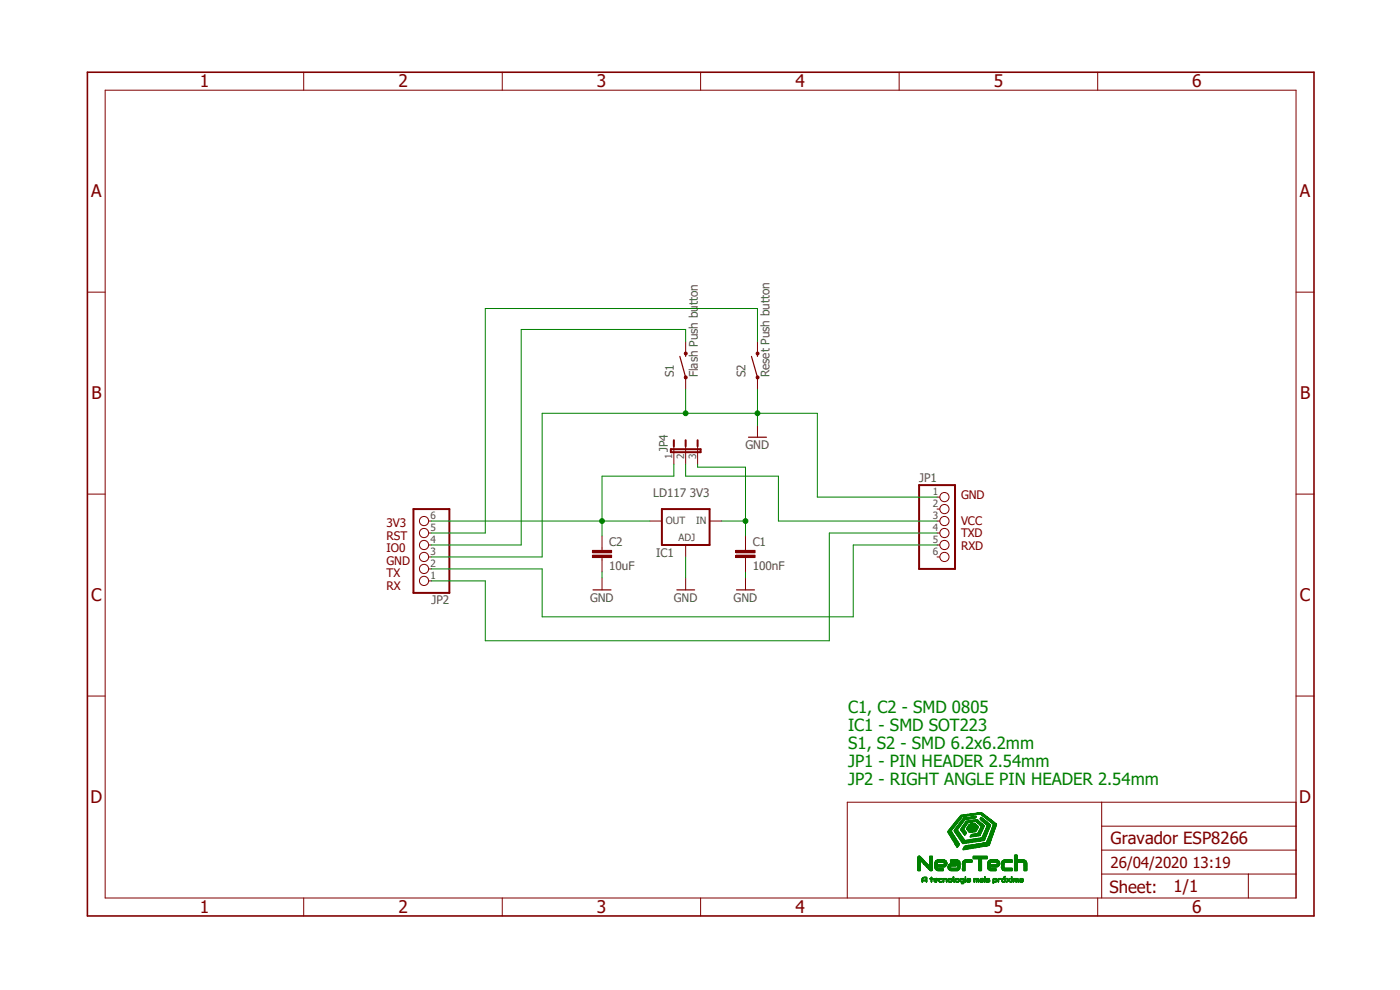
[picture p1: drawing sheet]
<svg xmlns="http://www.w3.org/2000/svg" width="297mm" height="210mm" viewBox="0 0 297 210" stroke-linecap="round" stroke-linejoin="round" font-family="sans-serif">
<defs><g id="words">
<g font-size="3.7" fill="#800000">
<text x="42.4" y="18.5">1</text>
<text x="84.5" y="18.5">2</text>
<text x="126.6" y="18.5">3</text>
<text x="168.7" y="18.5">4</text>
<text x="210.8" y="18.5">5</text>
<text x="252.9" y="18.5">6</text>
<text x="19.3" y="41.9">A</text>
<text x="275.8" y="41.9">A</text>
<text x="19.4" y="84.7">B</text>
<text x="275.8" y="84.7">B</text>
<text x="19.3" y="127.5">C</text>
<text x="275.8" y="127.5">C</text>
<text x="19.2" y="170.4">D</text>
<text x="275.6" y="170.4">D</text>
<text x="42.4" y="193.7">1</text>
<text x="84.5" y="193.7">2</text>
<text x="126.6" y="193.7">3</text>
<text x="168.7" y="193.7">4</text>
<text x="210.8" y="193.7">5</text>
<text x="253" y="193.7">6</text>
</g>
<g font-size="3.6" fill="#008000">
<text x="179.9" y="151.3">C1, C2 - SMD 0805</text>
<text x="179.9" y="155.2">IC1 - SMD SOT223</text>
<text x="179.9" y="159">S1, S2 - SMD 6.2x6.2mm</text>
<text x="179.9" y="162.8">JP1 - PIN HEADER 2.54mm</text>
<text x="179.9" y="166.6">JP2 - RIGHT ANGLE PIN HEADER 2.54mm</text>
</g>
<g font-size="3.6" fill="#800000">
<text x="235.6" y="179.1">Gravador ESP8266</text>
<text x="235.4" y="189.4">Sheet:</text>
<text x="249" y="189.2">1/1</text>
</g>
<text font-size="3.2" fill="#800000" x="235.6" y="184.1">26/04/2020 13:19</text>
<g font-size="2.5" fill="#505050">
<text x="143" y="80.1" transform="rotate(-90 143 80.1)">S1</text>
<text x="148" y="80.1" transform="rotate(-90 148 80.1)">Flash Push button</text>
<text x="158.2" y="80.1" transform="rotate(-90 158.2 80.1)">S2</text>
<text x="163.2" y="80.1" transform="rotate(-90 163.2 80.1)">Reset Push button</text>
<text x="141.7" y="95.9" transform="rotate(-90 141.7 95.9)">JP4</text>
<text x="158.2" y="95.3">GND</text>
<text x="138.6" y="105.5">LD117 3V3</text>
<text x="195" y="102.3">JP1</text>
<text x="129.2" y="115.9">C2</text>
<text x="139.2" y="118.2">IC1</text>
<text x="159.7" y="115.9">C1</text>
<text x="129.2" y="120.9">10uF</text>
<text x="159.7" y="120.9">100nF</text>
<text x="91.5" y="128.2">JP2</text>
<text x="125.2" y="127.7">GND</text>
<text x="143" y="127.7">GND</text>
<text x="155.6" y="127.7">GND</text>
</g>
<g font-size="2.5" fill="#800000">
<text x="203.9" y="106">GND</text>
<text x="82" y="111.8">3V3</text>
<text x="203.9" y="111.3">VCC</text>
<text x="203.9" y="114">TXD</text>
<text x="82" y="114.5">RST</text>
<text x="82" y="117.1">IO0</text>
<text x="82" y="119.8">GND</text>
<text x="203.9" y="116.6">RXD</text>
<text x="82" y="122.5">TX</text>
<text x="82" y="125.1">RX</text>
</g>
<g font-size="2.1" fill="#505050">
<text x="142.6" y="97.5" transform="rotate(-90 142.6 97.5)">1</text>
<text x="145.1" y="97.5" transform="rotate(-90 145.1 97.5)">2</text>
<text x="147.7" y="97.5" transform="rotate(-90 147.7 97.5)">3</text>
<text x="197.9" y="105.1">1</text>
<text x="197.9" y="107.7">2</text>
<text x="91.3" y="112.7">5</text>
<text x="91.3" y="110.2">6</text>
<text x="141.3" y="111.2">OUT</text>
<text x="147.7" y="111.2">IN</text>
<text x="197.9" y="110.2">3</text>
<text x="197.9" y="112.7">4</text>
<text x="91.3" y="117.8">3</text>
<text x="91.3" y="115.2">4</text>
<text x="143.9" y="114.9">ADJ</text>
<text x="197.9" y="115.2">5</text>
<text x="197.9" y="117.8">6</text>
<text x="91.3" y="122.9">1</text>
<text x="91.3" y="120.3">2</text>
</g>
</g></defs>
<path d="M17.9 15l261.2 179.9M279.1 15l-261.2 179.9" fill="none" stroke="#fff" stroke-width=".21"/>
<path d="M144.2 75.6l1.3 4.5M145.5 75v.6" fill="none" stroke="#800000" stroke-width=".25"/>
<path d="M145.2 79.8l.3-.1 .2 .1v.5h-.5z" fill-rule="evenodd" fill="#800000"/>
<path d="M145.2 79.8l.3-.1 .2 .1v.5h-.5z" fill="none" stroke="#800000" stroke-width=".21"/>
<path d="M145.2 74.8h.5v.4h-.5z" fill-rule="evenodd" fill="#800000"/>
<path d="M145.2 74.8h.5v.4h-.5zM145.5 72.4v2.6M145.5 80.1v2.5" fill="none" stroke="#800000" stroke-width=".21"/>
<path d="M159.4 75.6l1.3 4.5M160.7 75v.6" fill="none" stroke="#800000" stroke-width=".25"/>
<path d="M160.5 79.8l.2-.1 .3 .1v.5h-.5z" fill-rule="evenodd" fill="#800000"/>
<path d="M160.5 79.8l.2-.1 .3 .1v.5h-.5z" fill="none" stroke="#800000" stroke-width=".21"/>
<path d="M160.5 74.8h.5v.4h-.5z" fill-rule="evenodd" fill="#800000"/>
<g fill="none" stroke="#800000" stroke-width=".21">
<path d="M160.5 74.8h.5v.4h-.5zM160.7 72.4v2.6M160.7 80.1v2.5M160.7 90.2v2.6M91 110.5h.5M91 113.1h.5M91 115.6h.5M91 118.2h.5M137.9 110.5h2.5M145.5 115.6v2.6M150.5 110.5h2.6M158.2 116.2v.6"/>
<path d="M158.2 118.3v.5M198.8 110.5h.5M198.8 105.5h.5M198.8 108h.5M198.8 113.1h.5M198.8 115.6h.5M198.8 118.2h.5M91 123.2h.5M91 120.7h.5M145.5 122.6v2.5"/>
<circle cx="90" cy="115.6" r=".98"/>
<circle cx="90" cy="113.1" r=".98"/>
<circle cx="90" cy="118.2" r=".98"/>
<circle cx="90" cy="110.5" r=".98"/>
<circle cx="200.4" cy="105.5" r=".98"/>
<circle cx="200.4" cy="108" r=".98"/>
<circle cx="200.4" cy="113.1" r=".98"/>
<circle cx="200.4" cy="115.6" r=".98"/>
<circle cx="200.4" cy="110.5" r=".98"/>
<circle cx="200.4" cy="118.2" r=".98"/>
<circle cx="90" cy="120.7" r=".98"/>
<circle cx="90" cy="123.2" r=".98"/>
</g>
<path d="M158.8 92.8h3.8M143.6 125.1h3.8" fill="none" stroke="#800000" stroke-width=".25"/>
<path d="M87.7 108h7.6v17.8h-7.6zM140.4 108h10.1v7.6h-10.1zM195 102.9h7.6v17.8h-7.6z" fill="none" stroke="#800000" stroke-width=".42"/>
<path d="M156.1 117.8h4.1v.5h-4.1z" fill-rule="evenodd" fill="#800000"/>
<path d="M156.1 117.8h4.1v.5h-4.1z" fill="none" stroke="#800000" stroke-width=".21"/>
<path d="M156.1 116.8h4.1v.5h-4.1z" fill-rule="evenodd" fill="#800000"/>
<path d="M127.7 116.2v.6M127.7 118.3v.5M156.1 116.8h4.1v.5h-4.1zM158.2 113.7v2.5M158.2 118.8v2.5" fill="none" stroke="#800000" stroke-width=".21"/>
<path d="M125.7 117.8h4.1v.5h-4.1z" fill-rule="evenodd" fill="#800000"/>
<path d="M125.7 117.8h4.1v.5h-4.1z" fill="none" stroke="#800000" stroke-width=".21"/>
<path d="M125.7 116.8h4.1v.5h-4.1z" fill-rule="evenodd" fill="#800000"/>
<g fill="none" stroke="#800000" stroke-width=".21">
<path d="M22.3 19.1h252.7v171.4h-252.7zM64.4 15.3v3.8M106.6 15.3v3.8M148.6 15.3v3.8M190.8 15.3v3.8M232.9 15.3v3.8M18.5 62h3.8M275 62h3.8M143 94.7v3.8M145.5 94.7v3.8M148 94.7v3.8M18.5 104.8h3.8"/>
<path d="M125.7 116.8h4.1v.5h-4.1zM127.7 113.7v2.5M127.7 118.8v2.5M275 104.8h3.8M127.7 122.6v2.5M158.2 122.6v2.5M18.5 147.7h3.8M275 147.7h3.8M233.7 170.2v20.3M233.7 175.3h41.3M275 170.2h-95.3v20.3M64.4 190.5v3.8"/>
<path d="M106.6 190.5v3.8M148.6 190.5v3.8M190.8 190.5v3.8M232.9 190.5v3.8M233.7 185.4h41.3M233.7 180.3h41.3M264.8 185.4v5.1"/>
</g>
<path d="M125.8 125.1h3.8M156.3 125.1h3.8" fill="none" stroke="#800000" stroke-width=".25"/>
<path d="M142.3 95.3h6.3v.6h-6.3zM143 93.4v1.3M145.5 93.4v1.3M148 93.4v1.3" fill="none" stroke="#800000" stroke-width=".42"/>
<path d="M18.5 15.3h260.3v179h-260.3z" fill="none" stroke="#800000" stroke-width=".34"/>
<path d="M204 187.4l.4 .1z" fill-rule="evenodd" fill="#008000"/>
<path d="M204 187.4l.4 .1z" fill="none" stroke="#008000" stroke-width=".21"/>
<path d="M204 187.4l.4 .1z" fill-rule="evenodd" fill="#008000"/>
<path d="M204 187.4l.4 .1z" fill="none" stroke="#008000" stroke-width=".21"/>
<path d="M204 187.3l.5 .1z" fill-rule="evenodd" fill="#008000"/>
<path d="M204 187.3l.5 .1z" fill="none" stroke="#008000" stroke-width=".21"/>
<path d="M210.7 187.3l.1 .1z" fill-rule="evenodd" fill="#008000"/>
<path d="M210.7 187.3l.1 .1z" fill="none" stroke="#008000" stroke-width=".21"/>
<path d="M204.3 187.2l.2 .1z" fill-rule="evenodd" fill="#008000"/>
<path d="M204.3 187.2l.2 .1z" fill="none" stroke="#008000" stroke-width=".21"/>
<path d="M210.7 187.2l.1 .1z" fill-rule="evenodd" fill="#008000"/>
<path d="M210.7 187.2l.1 .1z" fill="none" stroke="#008000" stroke-width=".21"/>
<path d="M204.3 187.2l.2 .1z" fill-rule="evenodd" fill="#008000"/>
<path d="M204.3 187.2l.2 .1z" fill="none" stroke="#008000" stroke-width=".21"/>
<path d="M210.7 187.2l.1 .1z" fill-rule="evenodd" fill="#008000"/>
<path d="M210.7 187.2l.1 .1z" fill="none" stroke="#008000" stroke-width=".21"/>
<path d="M204.3 187.2h.2z" fill-rule="evenodd" fill="#008000"/>
<path d="M204.3 187.2h.2z" fill="none" stroke="#008000" stroke-width=".21"/>
<path d="M210.7 187.2h.1z" fill-rule="evenodd" fill="#008000"/>
<path d="M210.7 187.2h.1z" fill="none" stroke="#008000" stroke-width=".21"/>
<path d="M204.3 187.1l.2 .1z" fill-rule="evenodd" fill="#008000"/>
<path d="M204.3 187.1l.2 .1z" fill="none" stroke="#008000" stroke-width=".21"/>
<path d="M210.7 187.1l.1 .1z" fill-rule="evenodd" fill="#008000"/>
<path d="M210.7 187.1l.1 .1z" fill="none" stroke="#008000" stroke-width=".21"/>
<path d="M195.6 187.1l.1 .1z" fill-rule="evenodd" fill="#008000"/>
<path d="M195.6 187.1l.1 .1z" fill="none" stroke="#008000" stroke-width=".21"/>
<path d="M196.5 187.1l.1 .1z" fill-rule="evenodd" fill="#008000"/>
<path d="M196.5 187.1l.1 .1z" fill="none" stroke="#008000" stroke-width=".21"/>
<path d="M197.6 187.1l.1 .1z" fill-rule="evenodd" fill="#008000"/>
<path d="M197.6 187.1l.1 .1z" fill="none" stroke="#008000" stroke-width=".21"/>
<path d="M198.3 187.1l.4 .1z" fill-rule="evenodd" fill="#008000"/>
<path d="M198.3 187.1l.4 .1z" fill="none" stroke="#008000" stroke-width=".21"/>
<path d="M199.3 187.1l.6 .1z" fill-rule="evenodd" fill="#008000"/>
<path d="M199.3 187.1l.6 .1z" fill="none" stroke="#008000" stroke-width=".21"/>
<path d="M200.1 187.1l.1 .1z" fill-rule="evenodd" fill="#008000"/>
<path d="M200.1 187.1l.1 .1z" fill="none" stroke="#008000" stroke-width=".21"/>
<path d="M200.8 187.1l.1 .1z" fill-rule="evenodd" fill="#008000"/>
<path d="M200.8 187.1l.1 .1z" fill="none" stroke="#008000" stroke-width=".21"/>
<path d="M201.3 187.1l.5 .1z" fill-rule="evenodd" fill="#008000"/>
<path d="M201.3 187.1l.5 .1z" fill="none" stroke="#008000" stroke-width=".21"/>
<path d="M202.3 187.1l.2 .1z" fill-rule="evenodd" fill="#008000"/>
<path d="M202.3 187.1l.2 .1z" fill="none" stroke="#008000" stroke-width=".21"/>
<path d="M202.8 187.1l.6 .1z" fill-rule="evenodd" fill="#008000"/>
<path d="M202.8 187.1l.6 .1z" fill="none" stroke="#008000" stroke-width=".21"/>
<path d="M203.8 187.1l.5 .1z" fill-rule="evenodd" fill="#008000"/>
<path d="M203.8 187.1l.5 .1z" fill="none" stroke="#008000" stroke-width=".21"/>
<path d="M204.3 187.1l.2 .1z" fill-rule="evenodd" fill="#008000"/>
<path d="M204.3 187.1l.2 .1z" fill="none" stroke="#008000" stroke-width=".21"/>
<path d="M204.8 187.1l.1 .1z" fill-rule="evenodd" fill="#008000"/>
<path d="M204.8 187.1l.1 .1z" fill="none" stroke="#008000" stroke-width=".21"/>
<path d="M205.1 187.1l.6 .1z" fill-rule="evenodd" fill="#008000"/>
<path d="M205.1 187.1l.6 .1z" fill="none" stroke="#008000" stroke-width=".21"/>
<path d="M206.6 187.1l.2 .1z" fill-rule="evenodd" fill="#008000"/>
<path d="M206.6 187.1l.2 .1z" fill="none" stroke="#008000" stroke-width=".21"/>
<path d="M207.1 187.1l.2 .1z" fill-rule="evenodd" fill="#008000"/>
<path d="M207.1 187.1l.2 .1z" fill="none" stroke="#008000" stroke-width=".21"/>
<path d="M207.5 187.1l.2 .1z" fill-rule="evenodd" fill="#008000"/>
<path d="M207.5 187.1l.2 .1z" fill="none" stroke="#008000" stroke-width=".21"/>
<path d="M208 187.1l.5 .1z" fill-rule="evenodd" fill="#008000"/>
<path d="M208 187.1l.5 .1z" fill="none" stroke="#008000" stroke-width=".21"/>
<path d="M208.9 187.1l.1 .1z" fill-rule="evenodd" fill="#008000"/>
<path d="M208.9 187.1l.1 .1z" fill="none" stroke="#008000" stroke-width=".21"/>
<path d="M209.3 187.1l.5 .1z" fill-rule="evenodd" fill="#008000"/>
<path d="M209.3 187.1l.5 .1z" fill="none" stroke="#008000" stroke-width=".21"/>
<path d="M210.7 187.1l.1 .1z" fill-rule="evenodd" fill="#008000"/>
<path d="M210.7 187.1l.1 .1z" fill="none" stroke="#008000" stroke-width=".21"/>
<path d="M210.9 187.1l.5 .1z" fill-rule="evenodd" fill="#008000"/>
<path d="M210.9 187.1l.5 .1z" fill="none" stroke="#008000" stroke-width=".21"/>
<path d="M211.8 187.1v.1z" fill-rule="evenodd" fill="#008000"/>
<path d="M211.8 187.1v.1z" fill="none" stroke="#008000" stroke-width=".21"/>
<path d="M212.6 187.1l.6 .1z" fill-rule="evenodd" fill="#008000"/>
<path d="M212.6 187.1l.6 .1z" fill="none" stroke="#008000" stroke-width=".21"/>
<path d="M213.5 187.1l.2 .1z" fill-rule="evenodd" fill="#008000"/>
<path d="M213.5 187.1l.2 .1z" fill="none" stroke="#008000" stroke-width=".21"/>
<path d="M214.2 187.1l.2 .1z" fill-rule="evenodd" fill="#008000"/>
<path d="M214.2 187.1l.2 .1z" fill="none" stroke="#008000" stroke-width=".21"/>
<path d="M214.6 187.1l.1 .1z" fill-rule="evenodd" fill="#008000"/>
<path d="M214.6 187.1l.1 .1z" fill="none" stroke="#008000" stroke-width=".21"/>
<path d="M215 187.1l.1 .1z" fill-rule="evenodd" fill="#008000"/>
<path d="M215 187.1l.1 .1z" fill="none" stroke="#008000" stroke-width=".21"/>
<path d="M215.5 187.1l.1 .1z" fill-rule="evenodd" fill="#008000"/>
<path d="M215.5 187.1l.1 .1z" fill="none" stroke="#008000" stroke-width=".21"/>
<path d="M215.9 187.1l.1 .1z" fill-rule="evenodd" fill="#008000"/>
<path d="M215.9 187.1l.1 .1z" fill="none" stroke="#008000" stroke-width=".21"/>
<path d="M216.4 187.1l.6 .1z" fill-rule="evenodd" fill="#008000"/>
<path d="M216.4 187.1l.6 .1z" fill="none" stroke="#008000" stroke-width=".21"/>
<path d="M195.6 187l.1 .1z" fill-rule="evenodd" fill="#008000"/>
<path d="M195.6 187l.1 .1z" fill="none" stroke="#008000" stroke-width=".21"/>
<path d="M196.5 187l.1 .1z" fill-rule="evenodd" fill="#008000"/>
<path d="M196.5 187l.1 .1z" fill="none" stroke="#008000" stroke-width=".21"/>
<path d="M197.5 187l.2 .1z" fill-rule="evenodd" fill="#008000"/>
<path d="M197.5 187l.2 .1z" fill="none" stroke="#008000" stroke-width=".21"/>
<path d="M198.3 187l.4 .1z" fill-rule="evenodd" fill="#008000"/>
<path d="M198.3 187l.4 .1z" fill="none" stroke="#008000" stroke-width=".21"/>
<path d="M199.2 187l.7 .1z" fill-rule="evenodd" fill="#008000"/>
<path d="M199.2 187l.7 .1z" fill="none" stroke="#008000" stroke-width=".21"/>
<path d="M200.1 187l.1 .1z" fill-rule="evenodd" fill="#008000"/>
<path d="M200.1 187l.1 .1z" fill="none" stroke="#008000" stroke-width=".21"/>
<path d="M200.7 187l.2 .1z" fill-rule="evenodd" fill="#008000"/>
<path d="M200.7 187l.2 .1z" fill="none" stroke="#008000" stroke-width=".21"/>
<path d="M201.2 187l.7 .1z" fill-rule="evenodd" fill="#008000"/>
<path d="M201.2 187l.7 .1z" fill="none" stroke="#008000" stroke-width=".21"/>
<path d="M202.3 187l.2 .1z" fill-rule="evenodd" fill="#008000"/>
<path d="M202.3 187l.2 .1z" fill="none" stroke="#008000" stroke-width=".21"/>
<path d="M202.7 187l.7 .1z" fill-rule="evenodd" fill="#008000"/>
<path d="M202.7 187l.7 .1z" fill="none" stroke="#008000" stroke-width=".21"/>
<path d="M203.8 187l.5 .1z" fill-rule="evenodd" fill="#008000"/>
<path d="M203.8 187l.5 .1z" fill="none" stroke="#008000" stroke-width=".21"/>
<path d="M204.3 187l.2 .1z" fill-rule="evenodd" fill="#008000"/>
<path d="M204.3 187l.2 .1z" fill="none" stroke="#008000" stroke-width=".21"/>
<path d="M204.7 187l.2 .1z" fill-rule="evenodd" fill="#008000"/>
<path d="M204.7 187l.2 .1z" fill="none" stroke="#008000" stroke-width=".21"/>
<path d="M205.1 187l.7 .1z" fill-rule="evenodd" fill="#008000"/>
<path d="M205.1 187l.7 .1z" fill="none" stroke="#008000" stroke-width=".21"/>
<path d="M206.6 187l.2 .1z" fill-rule="evenodd" fill="#008000"/>
<path d="M206.6 187l.2 .1z" fill="none" stroke="#008000" stroke-width=".21"/>
<path d="M207.1 187l.2 .1z" fill-rule="evenodd" fill="#008000"/>
<path d="M207.1 187l.2 .1z" fill="none" stroke="#008000" stroke-width=".21"/>
<path d="M207.5 187l.2 .1z" fill-rule="evenodd" fill="#008000"/>
<path d="M207.5 187l.2 .1z" fill="none" stroke="#008000" stroke-width=".21"/>
<path d="M207.9 187l.7 .1z" fill-rule="evenodd" fill="#008000"/>
<path d="M207.9 187l.7 .1z" fill="none" stroke="#008000" stroke-width=".21"/>
<path d="M208.9 187l.1 .1z" fill-rule="evenodd" fill="#008000"/>
<path d="M208.9 187l.1 .1z" fill="none" stroke="#008000" stroke-width=".21"/>
<path d="M209.3 187l.6 .1z" fill-rule="evenodd" fill="#008000"/>
<path d="M209.3 187l.6 .1z" fill="none" stroke="#008000" stroke-width=".21"/>
<path d="M210.7 187l.1 .1z" fill-rule="evenodd" fill="#008000"/>
<path d="M210.7 187l.1 .1z" fill="none" stroke="#008000" stroke-width=".21"/>
<path d="M210.9 187l.5 .1z" fill-rule="evenodd" fill="#008000"/>
<path d="M210.9 187l.5 .1z" fill="none" stroke="#008000" stroke-width=".21"/>
<path d="M211.7 187l.2 .1z" fill-rule="evenodd" fill="#008000"/>
<path d="M211.7 187l.2 .1z" fill="none" stroke="#008000" stroke-width=".21"/>
<path d="M212.6 187l.7 .1z" fill-rule="evenodd" fill="#008000"/>
<path d="M212.6 187l.7 .1z" fill="none" stroke="#008000" stroke-width=".21"/>
<path d="M213.6 187l.1 .1z" fill-rule="evenodd" fill="#008000"/>
<path d="M213.6 187l.1 .1z" fill="none" stroke="#008000" stroke-width=".21"/>
<path d="M214.2 187l.1 .1z" fill-rule="evenodd" fill="#008000"/>
<path d="M214.2 187l.1 .1z" fill="none" stroke="#008000" stroke-width=".21"/>
<path d="M214.5 187l.2 .1z" fill-rule="evenodd" fill="#008000"/>
<path d="M214.5 187l.2 .1z" fill="none" stroke="#008000" stroke-width=".21"/>
<path d="M215 187l.1 .1z" fill-rule="evenodd" fill="#008000"/>
<path d="M215 187l.1 .1z" fill="none" stroke="#008000" stroke-width=".21"/>
<path d="M215.5 187l.1 .1z" fill-rule="evenodd" fill="#008000"/>
<path d="M215.5 187l.1 .1z" fill="none" stroke="#008000" stroke-width=".21"/>
<path d="M215.9 187l.2 .1z" fill-rule="evenodd" fill="#008000"/>
<path d="M215.9 187l.2 .1z" fill="none" stroke="#008000" stroke-width=".21"/>
<path d="M216.3 187l.7 .1z" fill-rule="evenodd" fill="#008000"/>
<path d="M216.3 187l.7 .1z" fill="none" stroke="#008000" stroke-width=".21"/>
<path d="M195.6 186.9l.1 .1z" fill-rule="evenodd" fill="#008000"/>
<path d="M195.6 186.9l.1 .1z" fill="none" stroke="#008000" stroke-width=".21"/>
<path d="M196.5 186.9l.1 .1z" fill-rule="evenodd" fill="#008000"/>
<path d="M196.5 186.9l.1 .1z" fill="none" stroke="#008000" stroke-width=".21"/>
<path d="M197.5 186.9l.2 .1z" fill-rule="evenodd" fill="#008000"/>
<path d="M197.5 186.9l.2 .1z" fill="none" stroke="#008000" stroke-width=".21"/>
<path d="M198.2 186.9l.6 .1z" fill-rule="evenodd" fill="#008000"/>
<path d="M198.2 186.9l.6 .1z" fill="none" stroke="#008000" stroke-width=".21"/>
<path d="M199.2 186.9l.7 .1z" fill-rule="evenodd" fill="#008000"/>
<path d="M199.2 186.9l.7 .1z" fill="none" stroke="#008000" stroke-width=".21"/>
<path d="M200.1 186.9l.1 .1z" fill-rule="evenodd" fill="#008000"/>
<path d="M200.1 186.9l.1 .1z" fill="none" stroke="#008000" stroke-width=".21"/>
<path d="M200.7 186.9l.2 .1z" fill-rule="evenodd" fill="#008000"/>
<path d="M200.7 186.9l.2 .1z" fill="none" stroke="#008000" stroke-width=".21"/>
<path d="M201.1 186.9l.9 .1z" fill-rule="evenodd" fill="#008000"/>
<path d="M201.1 186.9l.9 .1z" fill="none" stroke="#008000" stroke-width=".21"/>
<path d="M202.1 186.9l.4 .1z" fill-rule="evenodd" fill="#008000"/>
<path d="M202.1 186.9l.4 .1z" fill="none" stroke="#008000" stroke-width=".21"/>
<path d="M202.7 186.9l.8 .1z" fill-rule="evenodd" fill="#008000"/>
<path d="M202.7 186.9l.8 .1z" fill="none" stroke="#008000" stroke-width=".21"/>
<path d="M203.7 186.9l.6 .1z" fill-rule="evenodd" fill="#008000"/>
<path d="M203.7 186.9l.6 .1z" fill="none" stroke="#008000" stroke-width=".21"/>
<path d="M204.3 186.9l.2 .1z" fill-rule="evenodd" fill="#008000"/>
<path d="M204.3 186.9l.2 .1z" fill="none" stroke="#008000" stroke-width=".21"/>
<path d="M204.7 186.9l.2 .1z" fill-rule="evenodd" fill="#008000"/>
<path d="M204.7 186.9l.2 .1z" fill="none" stroke="#008000" stroke-width=".21"/>
<path d="M205.1 186.9l.8 .1z" fill-rule="evenodd" fill="#008000"/>
<path d="M205.1 186.9l.8 .1z" fill="none" stroke="#008000" stroke-width=".21"/>
<path d="M206.6 186.9l.2 .1z" fill-rule="evenodd" fill="#008000"/>
<path d="M206.6 186.9l.2 .1z" fill="none" stroke="#008000" stroke-width=".21"/>
<path d="M207.1 186.9l.2 .1z" fill-rule="evenodd" fill="#008000"/>
<path d="M207.1 186.9l.2 .1z" fill="none" stroke="#008000" stroke-width=".21"/>
<path d="M207.5 186.9l.2 .1z" fill-rule="evenodd" fill="#008000"/>
<path d="M207.5 186.9l.2 .1z" fill="none" stroke="#008000" stroke-width=".21"/>
<path d="M207.9 186.9l.8 .1z" fill-rule="evenodd" fill="#008000"/>
<path d="M207.9 186.9l.8 .1z" fill="none" stroke="#008000" stroke-width=".21"/>
<path d="M208.9 186.9l.1 .1z" fill-rule="evenodd" fill="#008000"/>
<path d="M208.9 186.9l.1 .1z" fill="none" stroke="#008000" stroke-width=".21"/>
<path d="M209.3 186.9l.6 .1z" fill-rule="evenodd" fill="#008000"/>
<path d="M209.3 186.9l.6 .1z" fill="none" stroke="#008000" stroke-width=".21"/>
<path d="M210.7 186.9l.2 .1z" fill-rule="evenodd" fill="#008000"/>
<path d="M210.7 186.9l.2 .1z" fill="none" stroke="#008000" stroke-width=".21"/>
<path d="M210.9 186.9l.6 .1z" fill-rule="evenodd" fill="#008000"/>
<path d="M210.9 186.9l.6 .1z" fill="none" stroke="#008000" stroke-width=".21"/>
<path d="M211.7 186.9l.2 .1z" fill-rule="evenodd" fill="#008000"/>
<path d="M211.7 186.9l.2 .1z" fill="none" stroke="#008000" stroke-width=".21"/>
<path d="M212.5 186.9l.9 .1z" fill-rule="evenodd" fill="#008000"/>
<path d="M212.5 186.9l.9 .1z" fill="none" stroke="#008000" stroke-width=".21"/>
<path d="M213.6 186.9l.2 .1z" fill-rule="evenodd" fill="#008000"/>
<path d="M213.6 186.9l.2 .1z" fill="none" stroke="#008000" stroke-width=".21"/>
<path d="M214.1 186.9l.2 .1z" fill-rule="evenodd" fill="#008000"/>
<path d="M214.1 186.9l.2 .1z" fill="none" stroke="#008000" stroke-width=".21"/>
<path d="M214.5 186.9l.2 .1z" fill-rule="evenodd" fill="#008000"/>
<path d="M214.5 186.9l.2 .1z" fill="none" stroke="#008000" stroke-width=".21"/>
<path d="M215 186.9l.1 .1z" fill-rule="evenodd" fill="#008000"/>
<path d="M215 186.9l.1 .1z" fill="none" stroke="#008000" stroke-width=".21"/>
<path d="M215.5 186.9l.1 .1z" fill-rule="evenodd" fill="#008000"/>
<path d="M215.5 186.9l.1 .1z" fill="none" stroke="#008000" stroke-width=".21"/>
<path d="M215.9 186.9l.2 .1z" fill-rule="evenodd" fill="#008000"/>
<path d="M215.9 186.9l.2 .1z" fill="none" stroke="#008000" stroke-width=".21"/>
<path d="M216.3 186.9l.7 .1z" fill-rule="evenodd" fill="#008000"/>
<path d="M216.3 186.9l.7 .1z" fill="none" stroke="#008000" stroke-width=".21"/>
<path d="M195.6 186.9l.1 .1z" fill-rule="evenodd" fill="#008000"/>
<path d="M195.6 186.9l.1 .1z" fill="none" stroke="#008000" stroke-width=".21"/>
<path d="M196.5 186.9l.1 .1z" fill-rule="evenodd" fill="#008000"/>
<path d="M196.5 186.9l.1 .1z" fill="none" stroke="#008000" stroke-width=".21"/>
<path d="M197.5 186.9l.2 .1z" fill-rule="evenodd" fill="#008000"/>
<path d="M197.5 186.9l.2 .1z" fill="none" stroke="#008000" stroke-width=".21"/>
<path d="M198.2 186.9l.1 .1z" fill-rule="evenodd" fill="#008000"/>
<path d="M198.2 186.9l.1 .1z" fill="none" stroke="#008000" stroke-width=".21"/>
<path d="M199.1 186.9l.2 .1z" fill-rule="evenodd" fill="#008000"/>
<path d="M199.1 186.9l.2 .1z" fill="none" stroke="#008000" stroke-width=".21"/>
<path d="M200.1 186.9l.1 .1z" fill-rule="evenodd" fill="#008000"/>
<path d="M200.1 186.9l.1 .1z" fill="none" stroke="#008000" stroke-width=".21"/>
<path d="M200.7 186.9l.2 .1z" fill-rule="evenodd" fill="#008000"/>
<path d="M200.7 186.9l.2 .1z" fill="none" stroke="#008000" stroke-width=".21"/>
<path d="M201.2 186.9l.1 .1z" fill-rule="evenodd" fill="#008000"/>
<path d="M201.2 186.9l.1 .1z" fill="none" stroke="#008000" stroke-width=".21"/>
<path d="M201.8 186.9l.2 .1z" fill-rule="evenodd" fill="#008000"/>
<path d="M201.8 186.9l.2 .1z" fill="none" stroke="#008000" stroke-width=".21"/>
<path d="M202.2 186.9l.2 .1z" fill-rule="evenodd" fill="#008000"/>
<path d="M202.2 186.9l.2 .1z" fill="none" stroke="#008000" stroke-width=".21"/>
<path d="M202.6 186.9l.2 .1z" fill-rule="evenodd" fill="#008000"/>
<path d="M202.6 186.9l.2 .1z" fill="none" stroke="#008000" stroke-width=".21"/>
<path d="M203.3 186.9l.2 .1z" fill-rule="evenodd" fill="#008000"/>
<path d="M203.3 186.9l.2 .1z" fill="none" stroke="#008000" stroke-width=".21"/>
<path d="M203.7 186.9l.2 .1z" fill-rule="evenodd" fill="#008000"/>
<path d="M203.7 186.9l.2 .1z" fill="none" stroke="#008000" stroke-width=".21"/>
<path d="M204.3 186.9l.2 .1z" fill-rule="evenodd" fill="#008000"/>
<path d="M204.3 186.9l.2 .1z" fill="none" stroke="#008000" stroke-width=".21"/>
<path d="M204.7 186.9l.2 .1z" fill-rule="evenodd" fill="#008000"/>
<path d="M204.7 186.9l.2 .1z" fill="none" stroke="#008000" stroke-width=".21"/>
<path d="M205.1 186.9l.2 .1z" fill-rule="evenodd" fill="#008000"/>
<path d="M205.1 186.9l.2 .1z" fill="none" stroke="#008000" stroke-width=".21"/>
<path d="M205.7 186.9l.2 .1z" fill-rule="evenodd" fill="#008000"/>
<path d="M205.7 186.9l.2 .1z" fill="none" stroke="#008000" stroke-width=".21"/>
<path d="M206.6 186.9l.2 .1z" fill-rule="evenodd" fill="#008000"/>
<path d="M206.6 186.9l.2 .1z" fill="none" stroke="#008000" stroke-width=".21"/>
<path d="M207.1 186.9l.2 .1z" fill-rule="evenodd" fill="#008000"/>
<path d="M207.1 186.9l.2 .1z" fill="none" stroke="#008000" stroke-width=".21"/>
<path d="M207.5 186.9l.2 .1z" fill-rule="evenodd" fill="#008000"/>
<path d="M207.5 186.9l.2 .1z" fill="none" stroke="#008000" stroke-width=".21"/>
<path d="M207.9 186.9l.2 .1z" fill-rule="evenodd" fill="#008000"/>
<path d="M207.9 186.9l.2 .1z" fill="none" stroke="#008000" stroke-width=".21"/>
<path d="M208.5 186.9l.2 .1z" fill-rule="evenodd" fill="#008000"/>
<path d="M208.5 186.9l.2 .1z" fill="none" stroke="#008000" stroke-width=".21"/>
<path d="M208.9 186.9l.1 .1z" fill-rule="evenodd" fill="#008000"/>
<path d="M208.9 186.9l.1 .1z" fill="none" stroke="#008000" stroke-width=".21"/>
<path d="M209.8 186.9l.2 .1z" fill-rule="evenodd" fill="#008000"/>
<path d="M209.8 186.9l.2 .1z" fill="none" stroke="#008000" stroke-width=".21"/>
<path d="M210.7 186.9l.1 .1z" fill-rule="evenodd" fill="#008000"/>
<path d="M210.7 186.9l.1 .1z" fill="none" stroke="#008000" stroke-width=".21"/>
<path d="M211.3 186.9l.2 .1z" fill-rule="evenodd" fill="#008000"/>
<path d="M211.3 186.9l.2 .1z" fill="none" stroke="#008000" stroke-width=".21"/>
<path d="M211.7 186.9l.2 .1z" fill-rule="evenodd" fill="#008000"/>
<path d="M211.7 186.9l.2 .1z" fill="none" stroke="#008000" stroke-width=".21"/>
<path d="M212.6 186.9l.1 .1z" fill-rule="evenodd" fill="#008000"/>
<path d="M212.6 186.9l.1 .1z" fill="none" stroke="#008000" stroke-width=".21"/>
<path d="M213.1 186.9l.2 .1z" fill-rule="evenodd" fill="#008000"/>
<path d="M213.1 186.9l.2 .1z" fill="none" stroke="#008000" stroke-width=".21"/>
<path d="M213.6 186.9l.3 .1z" fill-rule="evenodd" fill="#008000"/>
<path d="M213.6 186.9l.3 .1z" fill="none" stroke="#008000" stroke-width=".21"/>
<path d="M214.1 186.9l.1 .1z" fill-rule="evenodd" fill="#008000"/>
<path d="M214.1 186.9l.1 .1z" fill="none" stroke="#008000" stroke-width=".21"/>
<path d="M214.5 186.9l.2 .1z" fill-rule="evenodd" fill="#008000"/>
<path d="M214.5 186.9l.2 .1z" fill="none" stroke="#008000" stroke-width=".21"/>
<path d="M215 186.9l.1 .1z" fill-rule="evenodd" fill="#008000"/>
<path d="M215 186.9l.1 .1z" fill="none" stroke="#008000" stroke-width=".21"/>
<path d="M215.5 186.9l.1 .1z" fill-rule="evenodd" fill="#008000"/>
<path d="M215.5 186.9l.1 .1z" fill="none" stroke="#008000" stroke-width=".21"/>
<path d="M215.9 186.9l.2 .1z" fill-rule="evenodd" fill="#008000"/>
<path d="M215.9 186.9l.2 .1z" fill="none" stroke="#008000" stroke-width=".21"/>
<path d="M216.3 186.9l.2 .1z" fill-rule="evenodd" fill="#008000"/>
<path d="M216.3 186.9l.2 .1z" fill="none" stroke="#008000" stroke-width=".21"/>
<path d="M216.9 186.9l.1 .1z" fill-rule="evenodd" fill="#008000"/>
<path d="M216.9 186.9l.1 .1z" fill="none" stroke="#008000" stroke-width=".21"/>
<path d="M195.6 186.9h.1z" fill-rule="evenodd" fill="#008000"/>
<path d="M195.6 186.9h.1z" fill="none" stroke="#008000" stroke-width=".21"/>
<path d="M196.5 186.9h.1z" fill-rule="evenodd" fill="#008000"/>
<path d="M196.5 186.9h.1z" fill="none" stroke="#008000" stroke-width=".21"/>
<path d="M197.5 186.9h.2z" fill-rule="evenodd" fill="#008000"/>
<path d="M197.5 186.9h.2z" fill="none" stroke="#008000" stroke-width=".21"/>
<path d="M198.2 186.9h.1z" fill-rule="evenodd" fill="#008000"/>
<path d="M198.2 186.9h.1z" fill="none" stroke="#008000" stroke-width=".21"/>
<path d="M199.1 186.9h.2z" fill-rule="evenodd" fill="#008000"/>
<path d="M199.1 186.9h.2z" fill="none" stroke="#008000" stroke-width=".21"/>
<path d="M200.1 186.9h.1z" fill-rule="evenodd" fill="#008000"/>
<path d="M200.1 186.9h.1z" fill="none" stroke="#008000" stroke-width=".21"/>
<path d="M200.7 186.9h.2z" fill-rule="evenodd" fill="#008000"/>
<path d="M200.7 186.9h.2z" fill="none" stroke="#008000" stroke-width=".21"/>
<path d="M201.2 186.9h.1z" fill-rule="evenodd" fill="#008000"/>
<path d="M201.2 186.9h.1z" fill="none" stroke="#008000" stroke-width=".21"/>
<path d="M201.8 186.9h.2z" fill-rule="evenodd" fill="#008000"/>
<path d="M201.8 186.9h.2z" fill="none" stroke="#008000" stroke-width=".21"/>
<path d="M202.2 186.9h.2z" fill-rule="evenodd" fill="#008000"/>
<path d="M202.2 186.9h.2z" fill="none" stroke="#008000" stroke-width=".21"/>
<path d="M202.6 186.9h.2z" fill-rule="evenodd" fill="#008000"/>
<path d="M202.6 186.9h.2z" fill="none" stroke="#008000" stroke-width=".21"/>
<path d="M203.3 186.9h.2z" fill-rule="evenodd" fill="#008000"/>
<path d="M203.3 186.9h.2z" fill="none" stroke="#008000" stroke-width=".21"/>
<path d="M203.7 186.9h.1z" fill-rule="evenodd" fill="#008000"/>
<path d="M203.7 186.9h.1z" fill="none" stroke="#008000" stroke-width=".21"/>
<path d="M204.3 186.9h.2z" fill-rule="evenodd" fill="#008000"/>
<path d="M204.3 186.9h.2z" fill="none" stroke="#008000" stroke-width=".21"/>
<path d="M204.8 186.9h.1z" fill-rule="evenodd" fill="#008000"/>
<path d="M204.8 186.9h.1z" fill="none" stroke="#008000" stroke-width=".21"/>
<path d="M205.1 186.9h.1z" fill-rule="evenodd" fill="#008000"/>
<path d="M205.1 186.9h.1z" fill="none" stroke="#008000" stroke-width=".21"/>
<path d="M205.7 186.9h.2z" fill-rule="evenodd" fill="#008000"/>
<path d="M205.7 186.9h.2z" fill="none" stroke="#008000" stroke-width=".21"/>
<path d="M206.6 186.9h.2z" fill-rule="evenodd" fill="#008000"/>
<path d="M206.6 186.9h.2z" fill="none" stroke="#008000" stroke-width=".21"/>
<path d="M207.1 186.9h.2z" fill-rule="evenodd" fill="#008000"/>
<path d="M207.1 186.9h.2z" fill="none" stroke="#008000" stroke-width=".21"/>
<path d="M207.5 186.9h.2z" fill-rule="evenodd" fill="#008000"/>
<path d="M207.5 186.9h.2z" fill="none" stroke="#008000" stroke-width=".21"/>
<path d="M207.9 186.9h.1z" fill-rule="evenodd" fill="#008000"/>
<path d="M207.9 186.9h.1z" fill="none" stroke="#008000" stroke-width=".21"/>
<path d="M208.5 186.9h.2z" fill-rule="evenodd" fill="#008000"/>
<path d="M208.5 186.9h.2z" fill="none" stroke="#008000" stroke-width=".21"/>
<path d="M208.9 186.9h.1z" fill-rule="evenodd" fill="#008000"/>
<path d="M208.9 186.9h.1z" fill="none" stroke="#008000" stroke-width=".21"/>
<path d="M209.8 186.9h.2z" fill-rule="evenodd" fill="#008000"/>
<path d="M209.8 186.9h.2z" fill="none" stroke="#008000" stroke-width=".21"/>
<path d="M210.7 186.9h.1z" fill-rule="evenodd" fill="#008000"/>
<path d="M210.7 186.9h.1z" fill="none" stroke="#008000" stroke-width=".21"/>
<path d="M211.3 186.9h.2z" fill-rule="evenodd" fill="#008000"/>
<path d="M211.3 186.9h.2z" fill="none" stroke="#008000" stroke-width=".21"/>
<path d="M211.7 186.9h.2z" fill-rule="evenodd" fill="#008000"/>
<path d="M211.7 186.9h.2z" fill="none" stroke="#008000" stroke-width=".21"/>
<path d="M212.5 186.9h.2z" fill-rule="evenodd" fill="#008000"/>
<path d="M212.5 186.9h.2z" fill="none" stroke="#008000" stroke-width=".21"/>
<path d="M213.2 186.9h.2z" fill-rule="evenodd" fill="#008000"/>
<path d="M213.2 186.9h.2z" fill="none" stroke="#008000" stroke-width=".21"/>
<path d="M213.7 186.9h.2z" fill-rule="evenodd" fill="#008000"/>
<path d="M213.7 186.9h.2z" fill="none" stroke="#008000" stroke-width=".21"/>
<path d="M214 186.9h.2z" fill-rule="evenodd" fill="#008000"/>
<path d="M214 186.9h.2z" fill="none" stroke="#008000" stroke-width=".21"/>
<path d="M214.5 186.9h.2z" fill-rule="evenodd" fill="#008000"/>
<path d="M214.5 186.9h.2z" fill="none" stroke="#008000" stroke-width=".21"/>
<path d="M215 186.9h.1z" fill-rule="evenodd" fill="#008000"/>
<path d="M215 186.9h.1z" fill="none" stroke="#008000" stroke-width=".21"/>
<path d="M215.5 186.9h.1z" fill-rule="evenodd" fill="#008000"/>
<path d="M215.5 186.9h.1z" fill="none" stroke="#008000" stroke-width=".21"/>
<path d="M215.9 186.9h.2z" fill-rule="evenodd" fill="#008000"/>
<path d="M215.9 186.9h.2z" fill="none" stroke="#008000" stroke-width=".21"/>
<path d="M216.2 186.9h.2z" fill-rule="evenodd" fill="#008000"/>
<path d="M216.2 186.9h.2z" fill="none" stroke="#008000" stroke-width=".21"/>
<path d="M216.9 186.9h.2z" fill-rule="evenodd" fill="#008000"/>
<path d="M216.9 186.9h.2z" fill="none" stroke="#008000" stroke-width=".21"/>
<path d="M195.5 186.8l1.1 .1z" fill-rule="evenodd" fill="#008000"/>
<path d="M195.5 186.8l1.1 .1z" fill="none" stroke="#008000" stroke-width=".21"/>
<path d="M197.5 186.8l.2 .1z" fill-rule="evenodd" fill="#008000"/>
<path d="M197.5 186.8l.2 .1z" fill="none" stroke="#008000" stroke-width=".21"/>
<path d="M198.2 186.8l.1 .1z" fill-rule="evenodd" fill="#008000"/>
<path d="M198.2 186.8l.1 .1z" fill="none" stroke="#008000" stroke-width=".21"/>
<path d="M198.5 186.8l.3 .1z" fill-rule="evenodd" fill="#008000"/>
<path d="M198.5 186.8l.3 .1z" fill="none" stroke="#008000" stroke-width=".21"/>
<path d="M199.1 186.8l.2 .1z" fill-rule="evenodd" fill="#008000"/>
<path d="M199.1 186.8l.2 .1z" fill="none" stroke="#008000" stroke-width=".21"/>
<path d="M200.1 186.8l.1 .1z" fill-rule="evenodd" fill="#008000"/>
<path d="M200.1 186.8l.1 .1z" fill="none" stroke="#008000" stroke-width=".21"/>
<path d="M200.7 186.8l.2 .1z" fill-rule="evenodd" fill="#008000"/>
<path d="M200.7 186.8l.2 .1z" fill="none" stroke="#008000" stroke-width=".21"/>
<path d="M201.1 186.8l.2 .1z" fill-rule="evenodd" fill="#008000"/>
<path d="M201.1 186.8l.2 .1z" fill="none" stroke="#008000" stroke-width=".21"/>
<path d="M201.8 186.8l.2 .1z" fill-rule="evenodd" fill="#008000"/>
<path d="M201.8 186.8l.2 .1z" fill="none" stroke="#008000" stroke-width=".21"/>
<path d="M202.2 186.8l.2 .1z" fill-rule="evenodd" fill="#008000"/>
<path d="M202.2 186.8l.2 .1z" fill="none" stroke="#008000" stroke-width=".21"/>
<path d="M202.6 186.8l.2 .1z" fill-rule="evenodd" fill="#008000"/>
<path d="M202.6 186.8l.2 .1z" fill="none" stroke="#008000" stroke-width=".21"/>
<path d="M203.3 186.8l.2 .1z" fill-rule="evenodd" fill="#008000"/>
<path d="M203.3 186.8l.2 .1z" fill="none" stroke="#008000" stroke-width=".21"/>
<path d="M203.7 186.8l.1 .1z" fill-rule="evenodd" fill="#008000"/>
<path d="M203.7 186.8l.1 .1z" fill="none" stroke="#008000" stroke-width=".21"/>
<path d="M204.3 186.8l.2 .1z" fill-rule="evenodd" fill="#008000"/>
<path d="M204.3 186.8l.2 .1z" fill="none" stroke="#008000" stroke-width=".21"/>
<path d="M204.8 186.8l.1 .1z" fill-rule="evenodd" fill="#008000"/>
<path d="M204.8 186.8l.1 .1z" fill="none" stroke="#008000" stroke-width=".21"/>
<path d="M205.1 186.8l.1 .1z" fill-rule="evenodd" fill="#008000"/>
<path d="M205.1 186.8l.1 .1z" fill="none" stroke="#008000" stroke-width=".21"/>
<path d="M205.7 186.8l.2 .1z" fill-rule="evenodd" fill="#008000"/>
<path d="M205.7 186.8l.2 .1z" fill="none" stroke="#008000" stroke-width=".21"/>
<path d="M206.6 186.8l.2 .1z" fill-rule="evenodd" fill="#008000"/>
<path d="M206.6 186.8l.2 .1z" fill="none" stroke="#008000" stroke-width=".21"/>
<path d="M207.1 186.8l.2 .1z" fill-rule="evenodd" fill="#008000"/>
<path d="M207.1 186.8l.2 .1z" fill="none" stroke="#008000" stroke-width=".21"/>
<path d="M207.5 186.8l.2 .1z" fill-rule="evenodd" fill="#008000"/>
<path d="M207.5 186.8l.2 .1z" fill="none" stroke="#008000" stroke-width=".21"/>
<path d="M207.9 186.8l.1 .1z" fill-rule="evenodd" fill="#008000"/>
<path d="M207.9 186.8l.1 .1z" fill="none" stroke="#008000" stroke-width=".21"/>
<path d="M208.5 186.8l.2 .1z" fill-rule="evenodd" fill="#008000"/>
<path d="M208.5 186.8l.2 .1z" fill="none" stroke="#008000" stroke-width=".21"/>
<path d="M208.9 186.8l.1 .1z" fill-rule="evenodd" fill="#008000"/>
<path d="M208.9 186.8l.1 .1z" fill="none" stroke="#008000" stroke-width=".21"/>
<path d="M209.8 186.8l.2 .1z" fill-rule="evenodd" fill="#008000"/>
<path d="M209.8 186.8l.2 .1z" fill="none" stroke="#008000" stroke-width=".21"/>
<path d="M210.7 186.8l.1 .1z" fill-rule="evenodd" fill="#008000"/>
<path d="M210.7 186.8l.1 .1z" fill="none" stroke="#008000" stroke-width=".21"/>
<path d="M211.3 186.8l.2 .1z" fill-rule="evenodd" fill="#008000"/>
<path d="M211.3 186.8l.2 .1z" fill="none" stroke="#008000" stroke-width=".21"/>
<path d="M211.7 186.8l.2 .1z" fill-rule="evenodd" fill="#008000"/>
<path d="M211.7 186.8l.2 .1z" fill="none" stroke="#008000" stroke-width=".21"/>
<path d="M212.5 186.8l.2 .1z" fill-rule="evenodd" fill="#008000"/>
<path d="M212.5 186.8l.2 .1z" fill="none" stroke="#008000" stroke-width=".21"/>
<path d="M213.2 186.8l.2 .1z" fill-rule="evenodd" fill="#008000"/>
<path d="M213.2 186.8l.2 .1z" fill="none" stroke="#008000" stroke-width=".21"/>
<path d="M213.7 186.8l.5 .1z" fill-rule="evenodd" fill="#008000"/>
<path d="M213.7 186.8l.5 .1z" fill="none" stroke="#008000" stroke-width=".21"/>
<path d="M214.5 186.8l.2 .1z" fill-rule="evenodd" fill="#008000"/>
<path d="M214.5 186.8l.2 .1z" fill="none" stroke="#008000" stroke-width=".21"/>
<path d="M215 186.8l.1 .1z" fill-rule="evenodd" fill="#008000"/>
<path d="M215 186.8l.1 .1z" fill="none" stroke="#008000" stroke-width=".21"/>
<path d="M215.5 186.8l.1 .1z" fill-rule="evenodd" fill="#008000"/>
<path d="M215.5 186.8l.1 .1z" fill="none" stroke="#008000" stroke-width=".21"/>
<path d="M215.9 186.8l.2 .1z" fill-rule="evenodd" fill="#008000"/>
<path d="M215.9 186.8l.2 .1z" fill="none" stroke="#008000" stroke-width=".21"/>
<path d="M216.2 186.8l.2 .1z" fill-rule="evenodd" fill="#008000"/>
<path d="M216.2 186.8l.2 .1z" fill="none" stroke="#008000" stroke-width=".21"/>
<path d="M216.9 186.8l.2 .1z" fill-rule="evenodd" fill="#008000"/>
<path d="M216.9 186.8l.2 .1z" fill="none" stroke="#008000" stroke-width=".21"/>
<path d="M195.5 186.7l1.1 .1z" fill-rule="evenodd" fill="#008000"/>
<path d="M195.5 186.7l1.1 .1z" fill="none" stroke="#008000" stroke-width=".21"/>
<path d="M197.5 186.7l.2 .1z" fill-rule="evenodd" fill="#008000"/>
<path d="M197.5 186.7l.2 .1z" fill="none" stroke="#008000" stroke-width=".21"/>
<path d="M198.2 186.7l.1 .1z" fill-rule="evenodd" fill="#008000"/>
<path d="M198.2 186.7l.1 .1z" fill="none" stroke="#008000" stroke-width=".21"/>
<path d="M198.4 186.7l.4 .1z" fill-rule="evenodd" fill="#008000"/>
<path d="M198.4 186.7l.4 .1z" fill="none" stroke="#008000" stroke-width=".21"/>
<path d="M199.1 186.7l.2 .1z" fill-rule="evenodd" fill="#008000"/>
<path d="M199.1 186.7l.2 .1z" fill="none" stroke="#008000" stroke-width=".21"/>
<path d="M200.1 186.7l.1 .1z" fill-rule="evenodd" fill="#008000"/>
<path d="M200.1 186.7l.1 .1z" fill="none" stroke="#008000" stroke-width=".21"/>
<path d="M200.7 186.7l.2 .1z" fill-rule="evenodd" fill="#008000"/>
<path d="M200.7 186.7l.2 .1z" fill="none" stroke="#008000" stroke-width=".21"/>
<path d="M201.1 186.7l.2 .1z" fill-rule="evenodd" fill="#008000"/>
<path d="M201.1 186.7l.2 .1z" fill="none" stroke="#008000" stroke-width=".21"/>
<path d="M201.8 186.7l.2 .1z" fill-rule="evenodd" fill="#008000"/>
<path d="M201.8 186.7l.2 .1z" fill="none" stroke="#008000" stroke-width=".21"/>
<path d="M202.2 186.7l.2 .1z" fill-rule="evenodd" fill="#008000"/>
<path d="M202.2 186.7l.2 .1z" fill="none" stroke="#008000" stroke-width=".21"/>
<path d="M202.6 186.7l.2 .1z" fill-rule="evenodd" fill="#008000"/>
<path d="M202.6 186.7l.2 .1z" fill="none" stroke="#008000" stroke-width=".21"/>
<path d="M203.3 186.7l.2 .1z" fill-rule="evenodd" fill="#008000"/>
<path d="M203.3 186.7l.2 .1z" fill="none" stroke="#008000" stroke-width=".21"/>
<path d="M203.6 186.7l.2 .1z" fill-rule="evenodd" fill="#008000"/>
<path d="M203.6 186.7l.2 .1z" fill="none" stroke="#008000" stroke-width=".21"/>
<path d="M204.3 186.7l.2 .1z" fill-rule="evenodd" fill="#008000"/>
<path d="M204.3 186.7l.2 .1z" fill="none" stroke="#008000" stroke-width=".21"/>
<path d="M204.7 186.7l.2 .1z" fill-rule="evenodd" fill="#008000"/>
<path d="M204.7 186.7l.2 .1z" fill="none" stroke="#008000" stroke-width=".21"/>
<path d="M205.1 186.7l.2 .1z" fill-rule="evenodd" fill="#008000"/>
<path d="M205.1 186.7l.2 .1z" fill="none" stroke="#008000" stroke-width=".21"/>
<path d="M205.7 186.7l.2 .1z" fill-rule="evenodd" fill="#008000"/>
<path d="M205.7 186.7l.2 .1z" fill="none" stroke="#008000" stroke-width=".21"/>
<path d="M206.6 186.7l.2 .1z" fill-rule="evenodd" fill="#008000"/>
<path d="M206.6 186.7l.2 .1z" fill="none" stroke="#008000" stroke-width=".21"/>
<path d="M207.1 186.7l.2 .1z" fill-rule="evenodd" fill="#008000"/>
<path d="M207.1 186.7l.2 .1z" fill="none" stroke="#008000" stroke-width=".21"/>
<path d="M207.5 186.7l.2 .1z" fill-rule="evenodd" fill="#008000"/>
<path d="M207.5 186.7l.2 .1z" fill="none" stroke="#008000" stroke-width=".21"/>
<path d="M207.9 186.7l.2 .1z" fill-rule="evenodd" fill="#008000"/>
<path d="M207.9 186.7l.2 .1z" fill="none" stroke="#008000" stroke-width=".21"/>
<path d="M208.6 186.7l.1 .1z" fill-rule="evenodd" fill="#008000"/>
<path d="M208.6 186.7l.1 .1z" fill="none" stroke="#008000" stroke-width=".21"/>
<path d="M208.9 186.7l.1 .1z" fill-rule="evenodd" fill="#008000"/>
<path d="M208.9 186.7l.1 .1z" fill="none" stroke="#008000" stroke-width=".21"/>
<path d="M209.8 186.7l.2 .1z" fill-rule="evenodd" fill="#008000"/>
<path d="M209.8 186.7l.2 .1z" fill="none" stroke="#008000" stroke-width=".21"/>
<path d="M210.7 186.7l.1 .1z" fill-rule="evenodd" fill="#008000"/>
<path d="M210.7 186.7l.1 .1z" fill="none" stroke="#008000" stroke-width=".21"/>
<path d="M211.3 186.7l.2 .1z" fill-rule="evenodd" fill="#008000"/>
<path d="M211.3 186.7l.2 .1z" fill="none" stroke="#008000" stroke-width=".21"/>
<path d="M211.7 186.7l.2 .1z" fill-rule="evenodd" fill="#008000"/>
<path d="M211.7 186.7l.2 .1z" fill="none" stroke="#008000" stroke-width=".21"/>
<path d="M212.5 186.7l.1 .1z" fill-rule="evenodd" fill="#008000"/>
<path d="M212.5 186.7l.1 .1z" fill="none" stroke="#008000" stroke-width=".21"/>
<path d="M213.2 186.7l.2 .1z" fill-rule="evenodd" fill="#008000"/>
<path d="M213.2 186.7l.2 .1z" fill="none" stroke="#008000" stroke-width=".21"/>
<path d="M213.7 186.7l.5 .1z" fill-rule="evenodd" fill="#008000"/>
<path d="M213.7 186.7l.5 .1z" fill="none" stroke="#008000" stroke-width=".21"/>
<path d="M214.5 186.7l.2 .1z" fill-rule="evenodd" fill="#008000"/>
<path d="M214.5 186.7l.2 .1z" fill="none" stroke="#008000" stroke-width=".21"/>
<path d="M215 186.7l.1 .1z" fill-rule="evenodd" fill="#008000"/>
<path d="M215 186.7l.1 .1z" fill="none" stroke="#008000" stroke-width=".21"/>
<path d="M215.5 186.7l.1 .1z" fill-rule="evenodd" fill="#008000"/>
<path d="M215.5 186.7l.1 .1z" fill="none" stroke="#008000" stroke-width=".21"/>
<path d="M215.9 186.7l.2 .1z" fill-rule="evenodd" fill="#008000"/>
<path d="M215.9 186.7l.2 .1z" fill="none" stroke="#008000" stroke-width=".21"/>
<path d="M216.3 186.7l.2 .1z" fill-rule="evenodd" fill="#008000"/>
<path d="M216.3 186.7l.2 .1z" fill="none" stroke="#008000" stroke-width=".21"/>
<path d="M216.9 186.7l.2 .1z" fill-rule="evenodd" fill="#008000"/>
<path d="M216.9 186.7l.2 .1z" fill="none" stroke="#008000" stroke-width=".21"/>
<path d="M195.5 186.7l1.1 .1z" fill-rule="evenodd" fill="#008000"/>
<path d="M195.5 186.7l1.1 .1z" fill="none" stroke="#008000" stroke-width=".21"/>
<path d="M197.5 186.7l.2 .1z" fill-rule="evenodd" fill="#008000"/>
<path d="M197.5 186.7l.2 .1z" fill="none" stroke="#008000" stroke-width=".21"/>
<path d="M198.2 186.7l.1 .1z" fill-rule="evenodd" fill="#008000"/>
<path d="M198.2 186.7l.1 .1z" fill="none" stroke="#008000" stroke-width=".21"/>
<path d="M198.4 186.7l.5 .1z" fill-rule="evenodd" fill="#008000"/>
<path d="M198.4 186.7l.5 .1z" fill="none" stroke="#008000" stroke-width=".21"/>
<path d="M199.1 186.7l.2 .1z" fill-rule="evenodd" fill="#008000"/>
<path d="M199.1 186.7l.2 .1z" fill="none" stroke="#008000" stroke-width=".21"/>
<path d="M200.1 186.7l.1 .1z" fill-rule="evenodd" fill="#008000"/>
<path d="M200.1 186.7l.1 .1z" fill="none" stroke="#008000" stroke-width=".21"/>
<path d="M200.7 186.7l.2 .1z" fill-rule="evenodd" fill="#008000"/>
<path d="M200.7 186.7l.2 .1z" fill="none" stroke="#008000" stroke-width=".21"/>
<path d="M201.1 186.7l.2 .1z" fill-rule="evenodd" fill="#008000"/>
<path d="M201.1 186.7l.2 .1z" fill="none" stroke="#008000" stroke-width=".21"/>
<path d="M201.8 186.7l.2 .1z" fill-rule="evenodd" fill="#008000"/>
<path d="M201.8 186.7l.2 .1z" fill="none" stroke="#008000" stroke-width=".21"/>
<path d="M202.2 186.7l.2 .1z" fill-rule="evenodd" fill="#008000"/>
<path d="M202.2 186.7l.2 .1z" fill="none" stroke="#008000" stroke-width=".21"/>
<path d="M202.6 186.7l.2 .1z" fill-rule="evenodd" fill="#008000"/>
<path d="M202.6 186.7l.2 .1z" fill="none" stroke="#008000" stroke-width=".21"/>
<path d="M203.3 186.7l.2 .1z" fill-rule="evenodd" fill="#008000"/>
<path d="M203.3 186.7l.2 .1z" fill="none" stroke="#008000" stroke-width=".21"/>
<path d="M203.7 186.7l.1 .1z" fill-rule="evenodd" fill="#008000"/>
<path d="M203.7 186.7l.1 .1z" fill="none" stroke="#008000" stroke-width=".21"/>
<path d="M204.3 186.7l.2 .1z" fill-rule="evenodd" fill="#008000"/>
<path d="M204.3 186.7l.2 .1z" fill="none" stroke="#008000" stroke-width=".21"/>
<path d="M204.7 186.7l.2 .1z" fill-rule="evenodd" fill="#008000"/>
<path d="M204.7 186.7l.2 .1z" fill="none" stroke="#008000" stroke-width=".21"/>
<path d="M205.1 186.7l.6 .1z" fill-rule="evenodd" fill="#008000"/>
<path d="M205.1 186.7l.6 .1z" fill="none" stroke="#008000" stroke-width=".21"/>
<path d="M205.7 186.7l.2 .1z" fill-rule="evenodd" fill="#008000"/>
<path d="M205.7 186.7l.2 .1z" fill="none" stroke="#008000" stroke-width=".21"/>
<path d="M206.6 186.7l.2 .1z" fill-rule="evenodd" fill="#008000"/>
<path d="M206.6 186.7l.2 .1z" fill="none" stroke="#008000" stroke-width=".21"/>
<path d="M207.1 186.7l.2 .1z" fill-rule="evenodd" fill="#008000"/>
<path d="M207.1 186.7l.2 .1z" fill="none" stroke="#008000" stroke-width=".21"/>
<path d="M207.5 186.7l.2 .1z" fill-rule="evenodd" fill="#008000"/>
<path d="M207.5 186.7l.2 .1z" fill="none" stroke="#008000" stroke-width=".21"/>
<path d="M207.9 186.7l.5 .1z" fill-rule="evenodd" fill="#008000"/>
<path d="M207.9 186.7l.5 .1z" fill="none" stroke="#008000" stroke-width=".21"/>
<path d="M208.5 186.7l.2 .1z" fill-rule="evenodd" fill="#008000"/>
<path d="M208.5 186.7l.2 .1z" fill="none" stroke="#008000" stroke-width=".21"/>
<path d="M208.9 186.7l.1 .1z" fill-rule="evenodd" fill="#008000"/>
<path d="M208.9 186.7l.1 .1z" fill="none" stroke="#008000" stroke-width=".21"/>
<path d="M209.3 186.7l.6 .1z" fill-rule="evenodd" fill="#008000"/>
<path d="M209.3 186.7l.6 .1z" fill="none" stroke="#008000" stroke-width=".21"/>
<path d="M210.7 186.7l.1 .1z" fill-rule="evenodd" fill="#008000"/>
<path d="M210.7 186.7l.1 .1z" fill="none" stroke="#008000" stroke-width=".21"/>
<path d="M211.3 186.7l.2 .1z" fill-rule="evenodd" fill="#008000"/>
<path d="M211.3 186.7l.2 .1z" fill="none" stroke="#008000" stroke-width=".21"/>
<path d="M211.7 186.7l.2 .1z" fill-rule="evenodd" fill="#008000"/>
<path d="M211.7 186.7l.2 .1z" fill="none" stroke="#008000" stroke-width=".21"/>
<path d="M212.5 186.7l.2 .1z" fill-rule="evenodd" fill="#008000"/>
<path d="M212.5 186.7l.2 .1z" fill="none" stroke="#008000" stroke-width=".21"/>
<path d="M213.2 186.7l.2 .1z" fill-rule="evenodd" fill="#008000"/>
<path d="M213.2 186.7l.2 .1z" fill="none" stroke="#008000" stroke-width=".21"/>
<path d="M213.8 186.7l.3 .1z" fill-rule="evenodd" fill="#008000"/>
<path d="M213.8 186.7l.3 .1z" fill="none" stroke="#008000" stroke-width=".21"/>
<path d="M214.5 186.7l.2 .1z" fill-rule="evenodd" fill="#008000"/>
<path d="M214.5 186.7l.2 .1z" fill="none" stroke="#008000" stroke-width=".21"/>
<path d="M215 186.7l.1 .1z" fill-rule="evenodd" fill="#008000"/>
<path d="M215 186.7l.1 .1z" fill="none" stroke="#008000" stroke-width=".21"/>
<path d="M215.5 186.7l.1 .1z" fill-rule="evenodd" fill="#008000"/>
<path d="M215.5 186.7l.1 .1z" fill="none" stroke="#008000" stroke-width=".21"/>
<path d="M215.9 186.7l.2 .1z" fill-rule="evenodd" fill="#008000"/>
<path d="M215.9 186.7l.2 .1z" fill="none" stroke="#008000" stroke-width=".21"/>
<path d="M216.3 186.7l.5 .1z" fill-rule="evenodd" fill="#008000"/>
<path d="M216.3 186.7l.5 .1z" fill="none" stroke="#008000" stroke-width=".21"/>
<path d="M216.9 186.7l.2 .1z" fill-rule="evenodd" fill="#008000"/>
<path d="M216.9 186.7l.2 .1z" fill="none" stroke="#008000" stroke-width=".21"/>
<path d="M195.6 186.6l.1 .1z" fill-rule="evenodd" fill="#008000"/>
<path d="M195.6 186.6l.1 .1z" fill="none" stroke="#008000" stroke-width=".21"/>
<path d="M196.4 186.6l.2 .1z" fill-rule="evenodd" fill="#008000"/>
<path d="M196.4 186.6l.2 .1z" fill="none" stroke="#008000" stroke-width=".21"/>
<path d="M197.5 186.6l.2 .1z" fill-rule="evenodd" fill="#008000"/>
<path d="M197.5 186.6l.2 .1z" fill="none" stroke="#008000" stroke-width=".21"/>
<path d="M198.2 186.6l.1 .1z" fill-rule="evenodd" fill="#008000"/>
<path d="M198.2 186.6l.1 .1z" fill="none" stroke="#008000" stroke-width=".21"/>
<path d="M198.7 186.6l.3 .1z" fill-rule="evenodd" fill="#008000"/>
<path d="M198.7 186.6l.3 .1z" fill="none" stroke="#008000" stroke-width=".21"/>
<path d="M199.1 186.6l.2 .1z" fill-rule="evenodd" fill="#008000"/>
<path d="M199.1 186.6l.2 .1z" fill="none" stroke="#008000" stroke-width=".21"/>
<path d="M200.1 186.6l.1 .1z" fill-rule="evenodd" fill="#008000"/>
<path d="M200.1 186.6l.1 .1z" fill="none" stroke="#008000" stroke-width=".21"/>
<path d="M200.7 186.6l.2 .1z" fill-rule="evenodd" fill="#008000"/>
<path d="M200.7 186.6l.2 .1z" fill="none" stroke="#008000" stroke-width=".21"/>
<path d="M201.1 186.6l.2 .1z" fill-rule="evenodd" fill="#008000"/>
<path d="M201.1 186.6l.2 .1z" fill="none" stroke="#008000" stroke-width=".21"/>
<path d="M201.8 186.6l.2 .1z" fill-rule="evenodd" fill="#008000"/>
<path d="M201.8 186.6l.2 .1z" fill="none" stroke="#008000" stroke-width=".21"/>
<path d="M202.2 186.6l.2 .1z" fill-rule="evenodd" fill="#008000"/>
<path d="M202.2 186.6l.2 .1z" fill="none" stroke="#008000" stroke-width=".21"/>
<path d="M202.6 186.6l.2 .1z" fill-rule="evenodd" fill="#008000"/>
<path d="M202.6 186.6l.2 .1z" fill="none" stroke="#008000" stroke-width=".21"/>
<path d="M203.3 186.6l.2 .1z" fill-rule="evenodd" fill="#008000"/>
<path d="M203.3 186.6l.2 .1z" fill="none" stroke="#008000" stroke-width=".21"/>
<path d="M203.7 186.6l.1 .1z" fill-rule="evenodd" fill="#008000"/>
<path d="M203.7 186.6l.1 .1z" fill="none" stroke="#008000" stroke-width=".21"/>
<path d="M204.3 186.6l.2 .1z" fill-rule="evenodd" fill="#008000"/>
<path d="M204.3 186.6l.2 .1z" fill="none" stroke="#008000" stroke-width=".21"/>
<path d="M204.7 186.6l.2 .1z" fill-rule="evenodd" fill="#008000"/>
<path d="M204.7 186.6l.2 .1z" fill="none" stroke="#008000" stroke-width=".21"/>
<path d="M205.1 186.6l.5 .1z" fill-rule="evenodd" fill="#008000"/>
<path d="M205.1 186.6l.5 .1z" fill="none" stroke="#008000" stroke-width=".21"/>
<path d="M205.7 186.6l.2 .1z" fill-rule="evenodd" fill="#008000"/>
<path d="M205.7 186.6l.2 .1z" fill="none" stroke="#008000" stroke-width=".21"/>
<path d="M206.6 186.6l.2 .1z" fill-rule="evenodd" fill="#008000"/>
<path d="M206.6 186.6l.2 .1z" fill="none" stroke="#008000" stroke-width=".21"/>
<path d="M207.1 186.6l.2 .1z" fill-rule="evenodd" fill="#008000"/>
<path d="M207.1 186.6l.2 .1z" fill="none" stroke="#008000" stroke-width=".21"/>
<path d="M207.5 186.6l.2 .1z" fill-rule="evenodd" fill="#008000"/>
<path d="M207.5 186.6l.2 .1z" fill="none" stroke="#008000" stroke-width=".21"/>
<path d="M207.9 186.6l.5 .1z" fill-rule="evenodd" fill="#008000"/>
<path d="M207.9 186.6l.5 .1z" fill="none" stroke="#008000" stroke-width=".21"/>
<path d="M208.6 186.6l.1 .1z" fill-rule="evenodd" fill="#008000"/>
<path d="M208.6 186.6l.1 .1z" fill="none" stroke="#008000" stroke-width=".21"/>
<path d="M208.9 186.6l.1 .1z" fill-rule="evenodd" fill="#008000"/>
<path d="M208.9 186.6l.1 .1z" fill="none" stroke="#008000" stroke-width=".21"/>
<path d="M209.3 186.6l.7 .1z" fill-rule="evenodd" fill="#008000"/>
<path d="M209.3 186.6l.7 .1z" fill="none" stroke="#008000" stroke-width=".21"/>
<path d="M210.7 186.6l.1 .1z" fill-rule="evenodd" fill="#008000"/>
<path d="M210.7 186.6l.1 .1z" fill="none" stroke="#008000" stroke-width=".21"/>
<path d="M211.3 186.6l.2 .1z" fill-rule="evenodd" fill="#008000"/>
<path d="M211.3 186.6l.2 .1z" fill="none" stroke="#008000" stroke-width=".21"/>
<path d="M211.7 186.6l.2 .1z" fill-rule="evenodd" fill="#008000"/>
<path d="M211.7 186.6l.2 .1z" fill="none" stroke="#008000" stroke-width=".21"/>
<path d="M212.5 186.6l.2 .1z" fill-rule="evenodd" fill="#008000"/>
<path d="M212.5 186.6l.2 .1z" fill="none" stroke="#008000" stroke-width=".21"/>
<path d="M213.2 186.6l.2 .1z" fill-rule="evenodd" fill="#008000"/>
<path d="M213.2 186.6l.2 .1z" fill="none" stroke="#008000" stroke-width=".21"/>
<path d="M213.8 186.6l.3 .1z" fill-rule="evenodd" fill="#008000"/>
<path d="M213.8 186.6l.3 .1z" fill="none" stroke="#008000" stroke-width=".21"/>
<path d="M214.5 186.6l.2 .1z" fill-rule="evenodd" fill="#008000"/>
<path d="M214.5 186.6l.2 .1z" fill="none" stroke="#008000" stroke-width=".21"/>
<path d="M215 186.6l.1 .1z" fill-rule="evenodd" fill="#008000"/>
<path d="M215 186.6l.1 .1z" fill="none" stroke="#008000" stroke-width=".21"/>
<path d="M215.5 186.6l.1 .1z" fill-rule="evenodd" fill="#008000"/>
<path d="M215.5 186.6l.1 .1z" fill="none" stroke="#008000" stroke-width=".21"/>
<path d="M215.9 186.6l.2 .1z" fill-rule="evenodd" fill="#008000"/>
<path d="M215.9 186.6l.2 .1z" fill="none" stroke="#008000" stroke-width=".21"/>
<path d="M216.3 186.6l.5 .1z" fill-rule="evenodd" fill="#008000"/>
<path d="M216.3 186.6l.5 .1z" fill="none" stroke="#008000" stroke-width=".21"/>
<path d="M216.9 186.6l.2 .1z" fill-rule="evenodd" fill="#008000"/>
<path d="M216.9 186.6l.2 .1z" fill="none" stroke="#008000" stroke-width=".21"/>
<path d="M195.6 186.6l.1 .1z" fill-rule="evenodd" fill="#008000"/>
<path d="M195.6 186.6l.1 .1z" fill="none" stroke="#008000" stroke-width=".21"/>
<path d="M196.5 186.6l.1 .1z" fill-rule="evenodd" fill="#008000"/>
<path d="M196.5 186.6l.1 .1z" fill="none" stroke="#008000" stroke-width=".21"/>
<path d="M197.5 186.6l.2 .1z" fill-rule="evenodd" fill="#008000"/>
<path d="M197.5 186.6l.2 .1z" fill="none" stroke="#008000" stroke-width=".21"/>
<path d="M198.2 186.6l.1 .1z" fill-rule="evenodd" fill="#008000"/>
<path d="M198.2 186.6l.1 .1z" fill="none" stroke="#008000" stroke-width=".21"/>
<path d="M198.8 186.6l.2 .1z" fill-rule="evenodd" fill="#008000"/>
<path d="M198.8 186.6l.2 .1z" fill="none" stroke="#008000" stroke-width=".21"/>
<path d="M199.1 186.6l.2 .1z" fill-rule="evenodd" fill="#008000"/>
<path d="M199.1 186.6l.2 .1z" fill="none" stroke="#008000" stroke-width=".21"/>
<path d="M200.1 186.6l.1 .1z" fill-rule="evenodd" fill="#008000"/>
<path d="M200.1 186.6l.1 .1z" fill="none" stroke="#008000" stroke-width=".21"/>
<path d="M200.7 186.6l.2 .1z" fill-rule="evenodd" fill="#008000"/>
<path d="M200.7 186.6l.2 .1z" fill="none" stroke="#008000" stroke-width=".21"/>
<path d="M201.1 186.6l.2 .1z" fill-rule="evenodd" fill="#008000"/>
<path d="M201.1 186.6l.2 .1z" fill="none" stroke="#008000" stroke-width=".21"/>
<path d="M201.8 186.6l.2 .1z" fill-rule="evenodd" fill="#008000"/>
<path d="M201.8 186.6l.2 .1z" fill="none" stroke="#008000" stroke-width=".21"/>
<path d="M202.2 186.6l.2 .1z" fill-rule="evenodd" fill="#008000"/>
<path d="M202.2 186.6l.2 .1z" fill="none" stroke="#008000" stroke-width=".21"/>
<path d="M202.6 186.6l.2 .1z" fill-rule="evenodd" fill="#008000"/>
<path d="M202.6 186.6l.2 .1z" fill="none" stroke="#008000" stroke-width=".21"/>
<path d="M203.3 186.6l.2 .1z" fill-rule="evenodd" fill="#008000"/>
<path d="M203.3 186.6l.2 .1z" fill="none" stroke="#008000" stroke-width=".21"/>
<path d="M203.6 186.6l.2 .1z" fill-rule="evenodd" fill="#008000"/>
<path d="M203.6 186.6l.2 .1z" fill="none" stroke="#008000" stroke-width=".21"/>
<path d="M204.3 186.6l.2 .1z" fill-rule="evenodd" fill="#008000"/>
<path d="M204.3 186.6l.2 .1z" fill="none" stroke="#008000" stroke-width=".21"/>
<path d="M204.7 186.6l.2 .1z" fill-rule="evenodd" fill="#008000"/>
<path d="M204.7 186.6l.2 .1z" fill="none" stroke="#008000" stroke-width=".21"/>
<path d="M205.2 186.6l.4 .1z" fill-rule="evenodd" fill="#008000"/>
<path d="M205.2 186.6l.4 .1z" fill="none" stroke="#008000" stroke-width=".21"/>
<path d="M205.7 186.6l.2 .1z" fill-rule="evenodd" fill="#008000"/>
<path d="M205.7 186.6l.2 .1z" fill="none" stroke="#008000" stroke-width=".21"/>
<path d="M206.6 186.6l.2 .1z" fill-rule="evenodd" fill="#008000"/>
<path d="M206.6 186.6l.2 .1z" fill="none" stroke="#008000" stroke-width=".21"/>
<path d="M207.1 186.6l.2 .1z" fill-rule="evenodd" fill="#008000"/>
<path d="M207.1 186.6l.2 .1z" fill="none" stroke="#008000" stroke-width=".21"/>
<path d="M207.5 186.6l.2 .1z" fill-rule="evenodd" fill="#008000"/>
<path d="M207.5 186.6l.2 .1z" fill="none" stroke="#008000" stroke-width=".21"/>
<path d="M208 186.6l.5 .1z" fill-rule="evenodd" fill="#008000"/>
<path d="M208 186.6l.5 .1z" fill="none" stroke="#008000" stroke-width=".21"/>
<path d="M208.6 186.6l.1 .1z" fill-rule="evenodd" fill="#008000"/>
<path d="M208.6 186.6l.1 .1z" fill="none" stroke="#008000" stroke-width=".21"/>
<path d="M208.9 186.6l.1 .1z" fill-rule="evenodd" fill="#008000"/>
<path d="M208.9 186.6l.1 .1z" fill="none" stroke="#008000" stroke-width=".21"/>
<path d="M209.3 186.6l.6 .1z" fill-rule="evenodd" fill="#008000"/>
<path d="M209.3 186.6l.6 .1z" fill="none" stroke="#008000" stroke-width=".21"/>
<path d="M210.7 186.6l.1 .1z" fill-rule="evenodd" fill="#008000"/>
<path d="M210.7 186.6l.1 .1z" fill="none" stroke="#008000" stroke-width=".21"/>
<path d="M211.3 186.6l.2 .1z" fill-rule="evenodd" fill="#008000"/>
<path d="M211.3 186.6l.2 .1z" fill="none" stroke="#008000" stroke-width=".21"/>
<path d="M211.7 186.6l.2 .1z" fill-rule="evenodd" fill="#008000"/>
<path d="M211.7 186.6l.2 .1z" fill="none" stroke="#008000" stroke-width=".21"/>
<path d="M212.5 186.6l.2 .1z" fill-rule="evenodd" fill="#008000"/>
<path d="M212.5 186.6l.2 .1z" fill="none" stroke="#008000" stroke-width=".21"/>
<path d="M213.2 186.6l.2 .1z" fill-rule="evenodd" fill="#008000"/>
<path d="M213.2 186.6l.2 .1z" fill="none" stroke="#008000" stroke-width=".21"/>
<path d="M213.8 186.6l.3 .1z" fill-rule="evenodd" fill="#008000"/>
<path d="M213.8 186.6l.3 .1z" fill="none" stroke="#008000" stroke-width=".21"/>
<path d="M214.5 186.6l.2 .1z" fill-rule="evenodd" fill="#008000"/>
<path d="M214.5 186.6l.2 .1z" fill="none" stroke="#008000" stroke-width=".21"/>
<path d="M215 186.6l.1 .1z" fill-rule="evenodd" fill="#008000"/>
<path d="M215 186.6l.1 .1z" fill="none" stroke="#008000" stroke-width=".21"/>
<path d="M215.5 186.6l.1 .1z" fill-rule="evenodd" fill="#008000"/>
<path d="M215.5 186.6l.1 .1z" fill="none" stroke="#008000" stroke-width=".21"/>
<path d="M215.9 186.6l.2 .1z" fill-rule="evenodd" fill="#008000"/>
<path d="M215.9 186.6l.2 .1z" fill="none" stroke="#008000" stroke-width=".21"/>
<path d="M216.4 186.6l.4 .1z" fill-rule="evenodd" fill="#008000"/>
<path d="M216.4 186.6l.4 .1z" fill="none" stroke="#008000" stroke-width=".21"/>
<path d="M216.9 186.6l.2 .1z" fill-rule="evenodd" fill="#008000"/>
<path d="M216.9 186.6l.2 .1z" fill="none" stroke="#008000" stroke-width=".21"/>
<path d="M195.6 186.6h.1z" fill-rule="evenodd" fill="#008000"/>
<path d="M195.6 186.6h.1z" fill="none" stroke="#008000" stroke-width=".21"/>
<path d="M196.5 186.6h.1z" fill-rule="evenodd" fill="#008000"/>
<path d="M196.5 186.6h.1z" fill="none" stroke="#008000" stroke-width=".21"/>
<path d="M197.5 186.6h.2z" fill-rule="evenodd" fill="#008000"/>
<path d="M197.5 186.6h.2z" fill="none" stroke="#008000" stroke-width=".21"/>
<path d="M198.2 186.6h.1z" fill-rule="evenodd" fill="#008000"/>
<path d="M198.2 186.6h.1z" fill="none" stroke="#008000" stroke-width=".21"/>
<path d="M198.8 186.6h.2z" fill-rule="evenodd" fill="#008000"/>
<path d="M198.8 186.6h.2z" fill="none" stroke="#008000" stroke-width=".21"/>
<path d="M199.1 186.6h.2z" fill-rule="evenodd" fill="#008000"/>
<path d="M199.1 186.6h.2z" fill="none" stroke="#008000" stroke-width=".21"/>
<path d="M200.1 186.6h.1z" fill-rule="evenodd" fill="#008000"/>
<path d="M200.1 186.6h.1z" fill="none" stroke="#008000" stroke-width=".21"/>
<path d="M200.7 186.6h.2z" fill-rule="evenodd" fill="#008000"/>
<path d="M200.7 186.6h.2z" fill="none" stroke="#008000" stroke-width=".21"/>
<path d="M201.1 186.6h.2z" fill-rule="evenodd" fill="#008000"/>
<path d="M201.1 186.6h.2z" fill="none" stroke="#008000" stroke-width=".21"/>
<path d="M201.8 186.6h.2z" fill-rule="evenodd" fill="#008000"/>
<path d="M201.8 186.6h.2z" fill="none" stroke="#008000" stroke-width=".21"/>
<path d="M202.2 186.6h.2z" fill-rule="evenodd" fill="#008000"/>
<path d="M202.2 186.6h.2z" fill="none" stroke="#008000" stroke-width=".21"/>
<path d="M202.6 186.6h.2z" fill-rule="evenodd" fill="#008000"/>
<path d="M202.6 186.6h.2z" fill="none" stroke="#008000" stroke-width=".21"/>
<path d="M203.3 186.6h.2z" fill-rule="evenodd" fill="#008000"/>
<path d="M203.3 186.6h.2z" fill="none" stroke="#008000" stroke-width=".21"/>
<path d="M203.7 186.6h.1z" fill-rule="evenodd" fill="#008000"/>
<path d="M203.7 186.6h.1z" fill="none" stroke="#008000" stroke-width=".21"/>
<path d="M204.3 186.6h.2z" fill-rule="evenodd" fill="#008000"/>
<path d="M204.3 186.6h.2z" fill="none" stroke="#008000" stroke-width=".21"/>
<path d="M204.7 186.6h.2z" fill-rule="evenodd" fill="#008000"/>
<path d="M204.7 186.6h.2z" fill="none" stroke="#008000" stroke-width=".21"/>
<path d="M205.7 186.6h.2z" fill-rule="evenodd" fill="#008000"/>
<path d="M205.7 186.6h.2z" fill="none" stroke="#008000" stroke-width=".21"/>
<path d="M206.6 186.6h.2z" fill-rule="evenodd" fill="#008000"/>
<path d="M206.6 186.6h.2z" fill="none" stroke="#008000" stroke-width=".21"/>
<path d="M207.1 186.6h.1z" fill-rule="evenodd" fill="#008000"/>
<path d="M207.1 186.6h.1z" fill="none" stroke="#008000" stroke-width=".21"/>
<path d="M207.5 186.6h.2z" fill-rule="evenodd" fill="#008000"/>
<path d="M207.5 186.6h.2z" fill="none" stroke="#008000" stroke-width=".21"/>
<path d="M208.5 186.6h.2z" fill-rule="evenodd" fill="#008000"/>
<path d="M208.5 186.6h.2z" fill="none" stroke="#008000" stroke-width=".21"/>
<path d="M208.9 186.6h.1z" fill-rule="evenodd" fill="#008000"/>
<path d="M208.9 186.6h.1z" fill="none" stroke="#008000" stroke-width=".21"/>
<path d="M209.3 186.6h.1z" fill-rule="evenodd" fill="#008000"/>
<path d="M209.3 186.6h.1z" fill="none" stroke="#008000" stroke-width=".21"/>
<path d="M210.7 186.6h.1z" fill-rule="evenodd" fill="#008000"/>
<path d="M210.7 186.6h.1z" fill="none" stroke="#008000" stroke-width=".21"/>
<path d="M211.3 186.6h.2z" fill-rule="evenodd" fill="#008000"/>
<path d="M211.3 186.6h.2z" fill="none" stroke="#008000" stroke-width=".21"/>
<path d="M211.7 186.6h.2z" fill-rule="evenodd" fill="#008000"/>
<path d="M211.7 186.6h.2z" fill="none" stroke="#008000" stroke-width=".21"/>
<path d="M212.5 186.6h.2z" fill-rule="evenodd" fill="#008000"/>
<path d="M212.5 186.6h.2z" fill="none" stroke="#008000" stroke-width=".21"/>
<path d="M213.2 186.6h.2z" fill-rule="evenodd" fill="#008000"/>
<path d="M213.2 186.6h.2z" fill="none" stroke="#008000" stroke-width=".21"/>
<path d="M213.7 186.6h.5z" fill-rule="evenodd" fill="#008000"/>
<path d="M213.7 186.6h.5z" fill="none" stroke="#008000" stroke-width=".21"/>
<path d="M214.5 186.6h.2z" fill-rule="evenodd" fill="#008000"/>
<path d="M214.5 186.6h.2z" fill="none" stroke="#008000" stroke-width=".21"/>
<path d="M215 186.6h.1z" fill-rule="evenodd" fill="#008000"/>
<path d="M215 186.6h.1z" fill="none" stroke="#008000" stroke-width=".21"/>
<path d="M215.5 186.6h.1z" fill-rule="evenodd" fill="#008000"/>
<path d="M215.5 186.6h.1z" fill="none" stroke="#008000" stroke-width=".21"/>
<path d="M215.9 186.6h.2z" fill-rule="evenodd" fill="#008000"/>
<path d="M215.9 186.6h.2z" fill="none" stroke="#008000" stroke-width=".21"/>
<path d="M216.9 186.6h.2z" fill-rule="evenodd" fill="#008000"/>
<path d="M216.9 186.6h.2z" fill="none" stroke="#008000" stroke-width=".21"/>
<path d="M195.6 186.5l.1 .1z" fill-rule="evenodd" fill="#008000"/>
<path d="M195.6 186.5l.1 .1z" fill="none" stroke="#008000" stroke-width=".21"/>
<path d="M196.5 186.5l.1 .1z" fill-rule="evenodd" fill="#008000"/>
<path d="M196.5 186.5l.1 .1z" fill="none" stroke="#008000" stroke-width=".21"/>
<path d="M197.5 186.5l.2 .1z" fill-rule="evenodd" fill="#008000"/>
<path d="M197.5 186.5l.2 .1z" fill="none" stroke="#008000" stroke-width=".21"/>
<path d="M198.2 186.5l.1 .1z" fill-rule="evenodd" fill="#008000"/>
<path d="M198.2 186.5l.1 .1z" fill="none" stroke="#008000" stroke-width=".21"/>
<path d="M198.8 186.5l.2 .1z" fill-rule="evenodd" fill="#008000"/>
<path d="M198.8 186.5l.2 .1z" fill="none" stroke="#008000" stroke-width=".21"/>
<path d="M199.1 186.5l.2 .1z" fill-rule="evenodd" fill="#008000"/>
<path d="M199.1 186.5l.2 .1z" fill="none" stroke="#008000" stroke-width=".21"/>
<path d="M200.1 186.5l.1 .1z" fill-rule="evenodd" fill="#008000"/>
<path d="M200.1 186.5l.1 .1z" fill="none" stroke="#008000" stroke-width=".21"/>
<path d="M200.7 186.5l.2 .1z" fill-rule="evenodd" fill="#008000"/>
<path d="M200.7 186.5l.2 .1z" fill="none" stroke="#008000" stroke-width=".21"/>
<path d="M201.1 186.5l.2 .1z" fill-rule="evenodd" fill="#008000"/>
<path d="M201.1 186.5l.2 .1z" fill="none" stroke="#008000" stroke-width=".21"/>
<path d="M201.8 186.5l.2 .1z" fill-rule="evenodd" fill="#008000"/>
<path d="M201.8 186.5l.2 .1z" fill="none" stroke="#008000" stroke-width=".21"/>
<path d="M202.2 186.5l.2 .1z" fill-rule="evenodd" fill="#008000"/>
<path d="M202.2 186.5l.2 .1z" fill="none" stroke="#008000" stroke-width=".21"/>
<path d="M202.6 186.5l.2 .1z" fill-rule="evenodd" fill="#008000"/>
<path d="M202.6 186.5l.2 .1z" fill="none" stroke="#008000" stroke-width=".21"/>
<path d="M203.3 186.5l.2 .1z" fill-rule="evenodd" fill="#008000"/>
<path d="M203.3 186.5l.2 .1z" fill="none" stroke="#008000" stroke-width=".21"/>
<path d="M203.7 186.5l.2 .1z" fill-rule="evenodd" fill="#008000"/>
<path d="M203.7 186.5l.2 .1z" fill="none" stroke="#008000" stroke-width=".21"/>
<path d="M204.3 186.5l.2 .1z" fill-rule="evenodd" fill="#008000"/>
<path d="M204.3 186.5l.2 .1z" fill="none" stroke="#008000" stroke-width=".21"/>
<path d="M204.7 186.5l.2 .1z" fill-rule="evenodd" fill="#008000"/>
<path d="M204.7 186.5l.2 .1z" fill="none" stroke="#008000" stroke-width=".21"/>
<path d="M205.7 186.5l.2 .1z" fill-rule="evenodd" fill="#008000"/>
<path d="M205.7 186.5l.2 .1z" fill="none" stroke="#008000" stroke-width=".21"/>
<path d="M206.6 186.5l.2 .1z" fill-rule="evenodd" fill="#008000"/>
<path d="M206.6 186.5l.2 .1z" fill="none" stroke="#008000" stroke-width=".21"/>
<path d="M207.1 186.5l.1 .1z" fill-rule="evenodd" fill="#008000"/>
<path d="M207.1 186.5l.1 .1z" fill="none" stroke="#008000" stroke-width=".21"/>
<path d="M207.5 186.5l.2 .1z" fill-rule="evenodd" fill="#008000"/>
<path d="M207.5 186.5l.2 .1z" fill="none" stroke="#008000" stroke-width=".21"/>
<path d="M208.5 186.5l.2 .1z" fill-rule="evenodd" fill="#008000"/>
<path d="M208.5 186.5l.2 .1z" fill="none" stroke="#008000" stroke-width=".21"/>
<path d="M208.9 186.5l.1 .1z" fill-rule="evenodd" fill="#008000"/>
<path d="M208.9 186.5l.1 .1z" fill="none" stroke="#008000" stroke-width=".21"/>
<path d="M209.3 186.5l.1 .1z" fill-rule="evenodd" fill="#008000"/>
<path d="M209.3 186.5l.1 .1z" fill="none" stroke="#008000" stroke-width=".21"/>
<path d="M210.7 186.5l.2 .1z" fill-rule="evenodd" fill="#008000"/>
<path d="M210.7 186.5l.2 .1z" fill="none" stroke="#008000" stroke-width=".21"/>
<path d="M211.3 186.5l.2 .1z" fill-rule="evenodd" fill="#008000"/>
<path d="M211.3 186.5l.2 .1z" fill="none" stroke="#008000" stroke-width=".21"/>
<path d="M211.7 186.5l.2 .1z" fill-rule="evenodd" fill="#008000"/>
<path d="M211.7 186.5l.2 .1z" fill="none" stroke="#008000" stroke-width=".21"/>
<path d="M212.5 186.5l.2 .1z" fill-rule="evenodd" fill="#008000"/>
<path d="M212.5 186.5l.2 .1z" fill="none" stroke="#008000" stroke-width=".21"/>
<path d="M213.2 186.5l.2 .1z" fill-rule="evenodd" fill="#008000"/>
<path d="M213.2 186.5l.2 .1z" fill="none" stroke="#008000" stroke-width=".21"/>
<path d="M213.7 186.5l.2 .1z" fill-rule="evenodd" fill="#008000"/>
<path d="M213.7 186.5l.2 .1z" fill="none" stroke="#008000" stroke-width=".21"/>
<path d="M214 186.5l.2 .1z" fill-rule="evenodd" fill="#008000"/>
<path d="M214 186.5l.2 .1z" fill="none" stroke="#008000" stroke-width=".21"/>
<path d="M214.6 186.5l.2 .1z" fill-rule="evenodd" fill="#008000"/>
<path d="M214.6 186.5l.2 .1z" fill="none" stroke="#008000" stroke-width=".21"/>
<path d="M215 186.5l.1 .1z" fill-rule="evenodd" fill="#008000"/>
<path d="M215 186.5l.1 .1z" fill="none" stroke="#008000" stroke-width=".21"/>
<path d="M215.4 186.5l.2 .1z" fill-rule="evenodd" fill="#008000"/>
<path d="M215.4 186.5l.2 .1z" fill="none" stroke="#008000" stroke-width=".21"/>
<path d="M215.9 186.5l.2 .1z" fill-rule="evenodd" fill="#008000"/>
<path d="M215.9 186.5l.2 .1z" fill="none" stroke="#008000" stroke-width=".21"/>
<path d="M216.9 186.5l.2 .1z" fill-rule="evenodd" fill="#008000"/>
<path d="M216.9 186.5l.2 .1z" fill="none" stroke="#008000" stroke-width=".21"/>
<path d="M195.6 186.4l.1 .1z" fill-rule="evenodd" fill="#008000"/>
<path d="M195.6 186.4l.1 .1z" fill="none" stroke="#008000" stroke-width=".21"/>
<path d="M196.5 186.4l.1 .1z" fill-rule="evenodd" fill="#008000"/>
<path d="M196.5 186.4l.1 .1z" fill="none" stroke="#008000" stroke-width=".21"/>
<path d="M197.3 186.4l.7 .1z" fill-rule="evenodd" fill="#008000"/>
<path d="M197.3 186.4l.7 .1z" fill="none" stroke="#008000" stroke-width=".21"/>
<path d="M198.2 186.4l.8 .1z" fill-rule="evenodd" fill="#008000"/>
<path d="M198.2 186.4l.8 .1z" fill="none" stroke="#008000" stroke-width=".21"/>
<path d="M199.1 186.4l.7 .1z" fill-rule="evenodd" fill="#008000"/>
<path d="M199.1 186.4l.7 .1z" fill="none" stroke="#008000" stroke-width=".21"/>
<path d="M200.1 186.4l.8 .1z" fill-rule="evenodd" fill="#008000"/>
<path d="M200.1 186.4l.8 .1z" fill="none" stroke="#008000" stroke-width=".21"/>
<path d="M201.1 186.4l.9 .1z" fill-rule="evenodd" fill="#008000"/>
<path d="M201.1 186.4l.9 .1z" fill="none" stroke="#008000" stroke-width=".21"/>
<path d="M202.2 186.4l.2 .1z" fill-rule="evenodd" fill="#008000"/>
<path d="M202.2 186.4l.2 .1z" fill="none" stroke="#008000" stroke-width=".21"/>
<path d="M202.6 186.4l.9 .1z" fill-rule="evenodd" fill="#008000"/>
<path d="M202.6 186.4l.9 .1z" fill="none" stroke="#008000" stroke-width=".21"/>
<path d="M203.7 186.4l.8 .1z" fill-rule="evenodd" fill="#008000"/>
<path d="M203.7 186.4l.8 .1z" fill="none" stroke="#008000" stroke-width=".21"/>
<path d="M204.7 186.4l.2 .1z" fill-rule="evenodd" fill="#008000"/>
<path d="M204.7 186.4l.2 .1z" fill="none" stroke="#008000" stroke-width=".21"/>
<path d="M205.3 186.4l.6 .1z" fill-rule="evenodd" fill="#008000"/>
<path d="M205.3 186.4l.6 .1z" fill="none" stroke="#008000" stroke-width=".21"/>
<path d="M206.5 186.4l1.1 .1z" fill-rule="evenodd" fill="#008000"/>
<path d="M206.5 186.4l1.1 .1z" fill="none" stroke="#008000" stroke-width=".21"/>
<path d="M208.1 186.4l.6 .1z" fill-rule="evenodd" fill="#008000"/>
<path d="M208.1 186.4l.6 .1z" fill="none" stroke="#008000" stroke-width=".21"/>
<path d="M208.9 186.4l.2 .1z" fill-rule="evenodd" fill="#008000"/>
<path d="M208.9 186.4l.2 .1z" fill="none" stroke="#008000" stroke-width=".21"/>
<path d="M209.2 186.4l.7 .1z" fill-rule="evenodd" fill="#008000"/>
<path d="M209.2 186.4l.7 .1z" fill="none" stroke="#008000" stroke-width=".21"/>
<path d="M210.7 186.4l.8 .1z" fill-rule="evenodd" fill="#008000"/>
<path d="M210.7 186.4l.8 .1z" fill="none" stroke="#008000" stroke-width=".21"/>
<path d="M211.8 186.4l.5 .1z" fill-rule="evenodd" fill="#008000"/>
<path d="M211.8 186.4l.5 .1z" fill="none" stroke="#008000" stroke-width=".21"/>
<path d="M212.5 186.4l.9 .1z" fill-rule="evenodd" fill="#008000"/>
<path d="M212.5 186.4l.9 .1z" fill="none" stroke="#008000" stroke-width=".21"/>
<path d="M213.7 186.4l.1 .1z" fill-rule="evenodd" fill="#008000"/>
<path d="M213.7 186.4l.1 .1z" fill="none" stroke="#008000" stroke-width=".21"/>
<path d="M214.1 186.4l.1 .1z" fill-rule="evenodd" fill="#008000"/>
<path d="M214.1 186.4l.1 .1z" fill="none" stroke="#008000" stroke-width=".21"/>
<path d="M214.6 186.4l.2 .1z" fill-rule="evenodd" fill="#008000"/>
<path d="M214.6 186.4l.2 .1z" fill="none" stroke="#008000" stroke-width=".21"/>
<path d="M214.9 186.4l1.1 .1z" fill-rule="evenodd" fill="#008000"/>
<path d="M214.9 186.4l1.1 .1z" fill="none" stroke="#008000" stroke-width=".21"/>
<path d="M216.5 186.4l.5 .1z" fill-rule="evenodd" fill="#008000"/>
<path d="M216.5 186.4l.5 .1z" fill="none" stroke="#008000" stroke-width=".21"/>
<path d="M195.6 186.4l.1 .1z" fill-rule="evenodd" fill="#008000"/>
<path d="M195.6 186.4l.1 .1z" fill="none" stroke="#008000" stroke-width=".21"/>
<path d="M196.5 186.4l.1 .1z" fill-rule="evenodd" fill="#008000"/>
<path d="M196.5 186.4l.1 .1z" fill="none" stroke="#008000" stroke-width=".21"/>
<path d="M197.2 186.4l.8 .1z" fill-rule="evenodd" fill="#008000"/>
<path d="M197.2 186.4l.8 .1z" fill="none" stroke="#008000" stroke-width=".21"/>
<path d="M198.2 186.4l.7 .1z" fill-rule="evenodd" fill="#008000"/>
<path d="M198.2 186.4l.7 .1z" fill="none" stroke="#008000" stroke-width=".21"/>
<path d="M199.2 186.4l.7 .1z" fill-rule="evenodd" fill="#008000"/>
<path d="M199.2 186.4l.7 .1z" fill="none" stroke="#008000" stroke-width=".21"/>
<path d="M200.1 186.4l.8 .1z" fill-rule="evenodd" fill="#008000"/>
<path d="M200.1 186.4l.8 .1z" fill="none" stroke="#008000" stroke-width=".21"/>
<path d="M201.2 186.4l.7 .1z" fill-rule="evenodd" fill="#008000"/>
<path d="M201.2 186.4l.7 .1z" fill="none" stroke="#008000" stroke-width=".21"/>
<path d="M202.2 186.4l.2 .1z" fill-rule="evenodd" fill="#008000"/>
<path d="M202.2 186.4l.2 .1z" fill="none" stroke="#008000" stroke-width=".21"/>
<path d="M202.7 186.4l.7 .1z" fill-rule="evenodd" fill="#008000"/>
<path d="M202.7 186.4l.7 .1z" fill="none" stroke="#008000" stroke-width=".21"/>
<path d="M203.7 186.4l.8 .1z" fill-rule="evenodd" fill="#008000"/>
<path d="M203.7 186.4l.8 .1z" fill="none" stroke="#008000" stroke-width=".21"/>
<path d="M204.7 186.4l.2 .1z" fill-rule="evenodd" fill="#008000"/>
<path d="M204.7 186.4l.2 .1z" fill="none" stroke="#008000" stroke-width=".21"/>
<path d="M205.2 186.4l.6 .1z" fill-rule="evenodd" fill="#008000"/>
<path d="M205.2 186.4l.6 .1z" fill="none" stroke="#008000" stroke-width=".21"/>
<path d="M206.6 186.4l1 .1z" fill-rule="evenodd" fill="#008000"/>
<path d="M206.6 186.4l1 .1z" fill="none" stroke="#008000" stroke-width=".21"/>
<path d="M208 186.4l.6 .1z" fill-rule="evenodd" fill="#008000"/>
<path d="M208 186.4l.6 .1z" fill="none" stroke="#008000" stroke-width=".21"/>
<path d="M208.9 186.4l.1 .1z" fill-rule="evenodd" fill="#008000"/>
<path d="M208.9 186.4l.1 .1z" fill="none" stroke="#008000" stroke-width=".21"/>
<path d="M209.3 186.4l.6 .1z" fill-rule="evenodd" fill="#008000"/>
<path d="M209.3 186.4l.6 .1z" fill="none" stroke="#008000" stroke-width=".21"/>
<path d="M210.7 186.4l.8 .1z" fill-rule="evenodd" fill="#008000"/>
<path d="M210.7 186.4l.8 .1z" fill="none" stroke="#008000" stroke-width=".21"/>
<path d="M211.8 186.4l.6 .1z" fill-rule="evenodd" fill="#008000"/>
<path d="M211.8 186.4l.6 .1z" fill="none" stroke="#008000" stroke-width=".21"/>
<path d="M212.6 186.4l.7 .1z" fill-rule="evenodd" fill="#008000"/>
<path d="M212.6 186.4l.7 .1z" fill="none" stroke="#008000" stroke-width=".21"/>
<path d="M213.6 186.4l.2 .1z" fill-rule="evenodd" fill="#008000"/>
<path d="M213.6 186.4l.2 .1z" fill="none" stroke="#008000" stroke-width=".21"/>
<path d="M214.1 186.4l.2 .1z" fill-rule="evenodd" fill="#008000"/>
<path d="M214.1 186.4l.2 .1z" fill="none" stroke="#008000" stroke-width=".21"/>
<path d="M214.5 186.4l.2 .1z" fill-rule="evenodd" fill="#008000"/>
<path d="M214.5 186.4l.2 .1z" fill="none" stroke="#008000" stroke-width=".21"/>
<path d="M215 186.4l1 .1z" fill-rule="evenodd" fill="#008000"/>
<path d="M215 186.4l1 .1z" fill="none" stroke="#008000" stroke-width=".21"/>
<path d="M216.4 186.4l.6 .1z" fill-rule="evenodd" fill="#008000"/>
<path d="M216.4 186.4l.6 .1z" fill="none" stroke="#008000" stroke-width=".21"/>
<path d="M195.6 186.4h.2z" fill-rule="evenodd" fill="#008000"/>
<path d="M195.6 186.4h.2z" fill="none" stroke="#008000" stroke-width=".21"/>
<path d="M196.5 186.4h.1z" fill-rule="evenodd" fill="#008000"/>
<path d="M196.5 186.4h.1z" fill="none" stroke="#008000" stroke-width=".21"/>
<path d="M197.3 186.4h.7z" fill-rule="evenodd" fill="#008000"/>
<path d="M197.3 186.4h.7z" fill="none" stroke="#008000" stroke-width=".21"/>
<path d="M198.3 186.4h.6z" fill-rule="evenodd" fill="#008000"/>
<path d="M198.3 186.4h.6z" fill="none" stroke="#008000" stroke-width=".21"/>
<path d="M199.2 186.4h.7z" fill-rule="evenodd" fill="#008000"/>
<path d="M199.2 186.4h.7z" fill="none" stroke="#008000" stroke-width=".21"/>
<path d="M200.1 186.4h.6z" fill-rule="evenodd" fill="#008000"/>
<path d="M200.1 186.4h.6z" fill="none" stroke="#008000" stroke-width=".21"/>
<path d="M201.3 186.4h.5z" fill-rule="evenodd" fill="#008000"/>
<path d="M201.3 186.4h.5z" fill="none" stroke="#008000" stroke-width=".21"/>
<path d="M202.2 186.4h.2z" fill-rule="evenodd" fill="#008000"/>
<path d="M202.2 186.4h.2z" fill="none" stroke="#008000" stroke-width=".21"/>
<path d="M202.7 186.4h.6z" fill-rule="evenodd" fill="#008000"/>
<path d="M202.7 186.4h.6z" fill="none" stroke="#008000" stroke-width=".21"/>
<path d="M203.8 186.4h.6z" fill-rule="evenodd" fill="#008000"/>
<path d="M203.8 186.4h.6z" fill="none" stroke="#008000" stroke-width=".21"/>
<path d="M204.7 186.4h.2z" fill-rule="evenodd" fill="#008000"/>
<path d="M204.7 186.4h.2z" fill="none" stroke="#008000" stroke-width=".21"/>
<path d="M205.2 186.4h.6z" fill-rule="evenodd" fill="#008000"/>
<path d="M205.2 186.4h.6z" fill="none" stroke="#008000" stroke-width=".21"/>
<path d="M206.6 186.4h1z" fill-rule="evenodd" fill="#008000"/>
<path d="M206.6 186.4h1z" fill="none" stroke="#008000" stroke-width=".21"/>
<path d="M208 186.4h.6z" fill-rule="evenodd" fill="#008000"/>
<path d="M208 186.4h.6z" fill="none" stroke="#008000" stroke-width=".21"/>
<path d="M208.9 186.4h.1z" fill-rule="evenodd" fill="#008000"/>
<path d="M208.9 186.4h.1z" fill="none" stroke="#008000" stroke-width=".21"/>
<path d="M209.3 186.4h.6z" fill-rule="evenodd" fill="#008000"/>
<path d="M209.3 186.4h.6z" fill="none" stroke="#008000" stroke-width=".21"/>
<path d="M210.8 186.4h.6z" fill-rule="evenodd" fill="#008000"/>
<path d="M210.8 186.4h.6z" fill="none" stroke="#008000" stroke-width=".21"/>
<path d="M211.8 186.4h.6z" fill-rule="evenodd" fill="#008000"/>
<path d="M211.8 186.4h.6z" fill="none" stroke="#008000" stroke-width=".21"/>
<path d="M212.6 186.4h.6z" fill-rule="evenodd" fill="#008000"/>
<path d="M212.6 186.4h.6z" fill="none" stroke="#008000" stroke-width=".21"/>
<path d="M213.6 186.4h.1z" fill-rule="evenodd" fill="#008000"/>
<path d="M213.6 186.4h.1z" fill="none" stroke="#008000" stroke-width=".21"/>
<path d="M214.2 186.4h.1z" fill-rule="evenodd" fill="#008000"/>
<path d="M214.2 186.4h.1z" fill="none" stroke="#008000" stroke-width=".21"/>
<path d="M214.5 186.4h.2z" fill-rule="evenodd" fill="#008000"/>
<path d="M214.5 186.4h.2z" fill="none" stroke="#008000" stroke-width=".21"/>
<path d="M215 186.4h.9z" fill-rule="evenodd" fill="#008000"/>
<path d="M215 186.4h.9z" fill="none" stroke="#008000" stroke-width=".21"/>
<path d="M216.4 186.4h.6z" fill-rule="evenodd" fill="#008000"/>
<path d="M216.4 186.4h.6z" fill="none" stroke="#008000" stroke-width=".21"/>
<path d="M195.7 186.3l.1 .1z" fill-rule="evenodd" fill="#008000"/>
<path d="M195.7 186.3l.1 .1z" fill="none" stroke="#008000" stroke-width=".21"/>
<path d="M196.5 186.3l.1 .1z" fill-rule="evenodd" fill="#008000"/>
<path d="M196.5 186.3l.1 .1z" fill="none" stroke="#008000" stroke-width=".21"/>
<path d="M197.4 186.3l.4 .1z" fill-rule="evenodd" fill="#008000"/>
<path d="M197.4 186.3l.4 .1z" fill="none" stroke="#008000" stroke-width=".21"/>
<path d="M198.7 186.3l.1 .1z" fill-rule="evenodd" fill="#008000"/>
<path d="M198.7 186.3l.1 .1z" fill="none" stroke="#008000" stroke-width=".21"/>
<path d="M202.2 186.3l.2 .1z" fill-rule="evenodd" fill="#008000"/>
<path d="M202.2 186.3l.2 .1z" fill="none" stroke="#008000" stroke-width=".21"/>
<path d="M208.3 186.3l.1 .1z" fill-rule="evenodd" fill="#008000"/>
<path d="M208.3 186.3l.1 .1z" fill="none" stroke="#008000" stroke-width=".21"/>
<path d="M213.6 186.3l.1 .1z" fill-rule="evenodd" fill="#008000"/>
<path d="M213.6 186.3l.1 .1z" fill="none" stroke="#008000" stroke-width=".21"/>
<path d="M195.7 186.2l.3 .1z" fill-rule="evenodd" fill="#008000"/>
<path d="M195.7 186.2l.3 .1z" fill="none" stroke="#008000" stroke-width=".21"/>
<path d="M196.5 186.2l.1 .1z" fill-rule="evenodd" fill="#008000"/>
<path d="M196.5 186.2l.1 .1z" fill="none" stroke="#008000" stroke-width=".21"/>
<path d="M197.5 186.2l.2 .1z" fill-rule="evenodd" fill="#008000"/>
<path d="M197.5 186.2l.2 .1z" fill="none" stroke="#008000" stroke-width=".21"/>
<path d="M202.2 186.2l.2 .1z" fill-rule="evenodd" fill="#008000"/>
<path d="M202.2 186.2l.2 .1z" fill="none" stroke="#008000" stroke-width=".21"/>
<path d="M195.7 186.2l.3 .1z" fill-rule="evenodd" fill="#008000"/>
<path d="M195.7 186.2l.3 .1z" fill="none" stroke="#008000" stroke-width=".21"/>
<path d="M196.4 186.2l.2 .1z" fill-rule="evenodd" fill="#008000"/>
<path d="M196.4 186.2l.2 .1z" fill="none" stroke="#008000" stroke-width=".21"/>
<path d="M197.5 186.2l.2 .1z" fill-rule="evenodd" fill="#008000"/>
<path d="M197.5 186.2l.2 .1z" fill="none" stroke="#008000" stroke-width=".21"/>
<path d="M202.2 186.2l.2 .1z" fill-rule="evenodd" fill="#008000"/>
<path d="M202.2 186.2l.2 .1z" fill="none" stroke="#008000" stroke-width=".21"/>
<path d="M195.8 186.1l.8 .1z" fill-rule="evenodd" fill="#008000"/>
<path d="M195.8 186.1l.8 .1z" fill="none" stroke="#008000" stroke-width=".21"/>
<path d="M197.5 186.1l.2 .1z" fill-rule="evenodd" fill="#008000"/>
<path d="M197.5 186.1l.2 .1z" fill="none" stroke="#008000" stroke-width=".21"/>
<path d="M202.2 186.1l.2 .1z" fill-rule="evenodd" fill="#008000"/>
<path d="M202.2 186.1l.2 .1z" fill="none" stroke="#008000" stroke-width=".21"/>
<path d="M195.9 186.1l.7 .1z" fill-rule="evenodd" fill="#008000"/>
<path d="M195.9 186.1l.7 .1z" fill="none" stroke="#008000" stroke-width=".21"/>
<path d="M197.5 186.1l.2 .1z" fill-rule="evenodd" fill="#008000"/>
<path d="M197.5 186.1l.2 .1z" fill="none" stroke="#008000" stroke-width=".21"/>
<path d="M202.2 186.1l.2 .1z" fill-rule="evenodd" fill="#008000"/>
<path d="M202.2 186.1l.2 .1z" fill="none" stroke="#008000" stroke-width=".21"/>
<path d="M204.8 186.1l.1 .1z" fill-rule="evenodd" fill="#008000"/>
<path d="M204.8 186.1l.1 .1z" fill="none" stroke="#008000" stroke-width=".21"/>
<path d="M209 186.1v.1z" fill-rule="evenodd" fill="#008000"/>
<path d="M209 186.1v.1z" fill="none" stroke="#008000" stroke-width=".21"/>
<path d="M212.9 186.1l.2 .1z" fill-rule="evenodd" fill="#008000"/>
<path d="M212.9 186.1l.2 .1z" fill="none" stroke="#008000" stroke-width=".21"/>
<path d="M214.6 186.1l.1 .1z" fill-rule="evenodd" fill="#008000"/>
<path d="M214.6 186.1l.1 .1z" fill="none" stroke="#008000" stroke-width=".21"/>
<path d="M196 186.1h.6z" fill-rule="evenodd" fill="#008000"/>
<path d="M196 186.1h.6z" fill="none" stroke="#008000" stroke-width=".21"/>
<path d="M197.6 186.1h.1z" fill-rule="evenodd" fill="#008000"/>
<path d="M197.6 186.1h.1z" fill="none" stroke="#008000" stroke-width=".21"/>
<path d="M202.2 186.1h.2z" fill-rule="evenodd" fill="#008000"/>
<path d="M202.2 186.1h.2z" fill="none" stroke="#008000" stroke-width=".21"/>
<path d="M204.7 186.1h.2z" fill-rule="evenodd" fill="#008000"/>
<path d="M204.7 186.1h.2z" fill="none" stroke="#008000" stroke-width=".21"/>
<path d="M208.9 186.1h.1z" fill-rule="evenodd" fill="#008000"/>
<path d="M208.9 186.1h.1z" fill="none" stroke="#008000" stroke-width=".21"/>
<path d="M212.9 186.1h.3z" fill-rule="evenodd" fill="#008000"/>
<path d="M212.9 186.1h.3z" fill="none" stroke="#008000" stroke-width=".21"/>
<path d="M214.5 186.1h.2z" fill-rule="evenodd" fill="#008000"/>
<path d="M214.5 186.1h.2z" fill="none" stroke="#008000" stroke-width=".21"/>
<path d="M202.2 186l.2 .1z" fill-rule="evenodd" fill="#008000"/>
<path d="M202.2 186l.2 .1z" fill="none" stroke="#008000" stroke-width=".21"/>
<path d="M204.8 186l.1 .1z" fill-rule="evenodd" fill="#008000"/>
<path d="M204.8 186l.1 .1z" fill="none" stroke="#008000" stroke-width=".21"/>
<path d="M208.9 186l.1 .1z" fill-rule="evenodd" fill="#008000"/>
<path d="M208.9 186l.1 .1z" fill="none" stroke="#008000" stroke-width=".21"/>
<path d="M213 186l.3 .1z" fill-rule="evenodd" fill="#008000"/>
<path d="M213 186l.3 .1z" fill="none" stroke="#008000" stroke-width=".21"/>
<path d="M214.5 186l.2 .1z" fill-rule="evenodd" fill="#008000"/>
<path d="M214.5 186l.2 .1z" fill="none" stroke="#008000" stroke-width=".21"/>
<path d="M213.1 185.9l.2 .1z" fill-rule="evenodd" fill="#008000"/>
<path d="M213.1 185.9l.2 .1z" fill="none" stroke="#008000" stroke-width=".21"/>
<path d="M213.2 185.9l.1 .1z" fill-rule="evenodd" fill="#008000"/>
<path d="M213.2 185.9l.1 .1z" fill="none" stroke="#008000" stroke-width=".21"/>
<path d="M194.8 184.7h.4z" fill-rule="evenodd" fill="#008000"/>
<path d="M194.8 184.7h.4z" fill="none" stroke="#008000" stroke-width=".21"/>
<path d="M197.4 184.7h.3z" fill-rule="evenodd" fill="#008000"/>
<path d="M197.4 184.7h.3z" fill="none" stroke="#008000" stroke-width=".21"/>
<path d="M198.9 184.7h1.2z" fill-rule="evenodd" fill="#008000"/>
<path d="M198.9 184.7h1.2z" fill="none" stroke="#008000" stroke-width=".21"/>
<path d="M201.7 184.7h1.5z" fill-rule="evenodd" fill="#008000"/>
<path d="M201.7 184.7h1.5z" fill="none" stroke="#008000" stroke-width=".21"/>
<path d="M204.2 184.7h.5z" fill-rule="evenodd" fill="#008000"/>
<path d="M204.2 184.7h.5z" fill="none" stroke="#008000" stroke-width=".21"/>
<path d="M207.7 184.7h.5z" fill-rule="evenodd" fill="#008000"/>
<path d="M207.7 184.7h.5z" fill="none" stroke="#008000" stroke-width=".21"/>
<path d="M210.1 184.7h1.2z" fill-rule="evenodd" fill="#008000"/>
<path d="M210.1 184.7h1.2z" fill="none" stroke="#008000" stroke-width=".21"/>
<path d="M213 184.7h1.7z" fill-rule="evenodd" fill="#008000"/>
<path d="M213 184.7h1.7z" fill="none" stroke="#008000" stroke-width=".21"/>
<path d="M215.2 184.7h.6z" fill-rule="evenodd" fill="#008000"/>
<path d="M215.2 184.7h.6z" fill="none" stroke="#008000" stroke-width=".21"/>
<path d="M217.3 184.7h.5z" fill-rule="evenodd" fill="#008000"/>
<path d="M217.3 184.7h.5z" fill="none" stroke="#008000" stroke-width=".21"/>
<path d="M194.7 184.6l.6 .1z" fill-rule="evenodd" fill="#008000"/>
<path d="M194.7 184.6l.6 .1z" fill="none" stroke="#008000" stroke-width=".21"/>
<path d="M197.3 184.6l.4 .1z" fill-rule="evenodd" fill="#008000"/>
<path d="M197.3 184.6l.4 .1z" fill="none" stroke="#008000" stroke-width=".21"/>
<path d="M198.8 184.6l1.3 .1z" fill-rule="evenodd" fill="#008000"/>
<path d="M198.8 184.6l1.3 .1z" fill="none" stroke="#008000" stroke-width=".21"/>
<path d="M201.6 184.6l1.6 .1z" fill-rule="evenodd" fill="#008000"/>
<path d="M201.6 184.6l1.6 .1z" fill="none" stroke="#008000" stroke-width=".21"/>
<path d="M204.2 184.6l.5 .1z" fill-rule="evenodd" fill="#008000"/>
<path d="M204.2 184.6l.5 .1z" fill="none" stroke="#008000" stroke-width=".21"/>
<path d="M207.6 184.6l.6 .1z" fill-rule="evenodd" fill="#008000"/>
<path d="M207.6 184.6l.6 .1z" fill="none" stroke="#008000" stroke-width=".21"/>
<path d="M210 184.6l1.3 .1z" fill-rule="evenodd" fill="#008000"/>
<path d="M210 184.6l1.3 .1z" fill="none" stroke="#008000" stroke-width=".21"/>
<path d="M212.9 184.6l1.9 .1z" fill-rule="evenodd" fill="#008000"/>
<path d="M212.9 184.6l1.9 .1z" fill="none" stroke="#008000" stroke-width=".21"/>
<path d="M215.2 184.6l.6 .1z" fill-rule="evenodd" fill="#008000"/>
<path d="M215.2 184.6l.6 .1z" fill="none" stroke="#008000" stroke-width=".21"/>
<path d="M217.3 184.6l.5 .1z" fill-rule="evenodd" fill="#008000"/>
<path d="M217.3 184.6l.5 .1z" fill="none" stroke="#008000" stroke-width=".21"/>
<path d="M194.7 184.6l.6 .1z" fill-rule="evenodd" fill="#008000"/>
<path d="M194.7 184.6l.6 .1z" fill="none" stroke="#008000" stroke-width=".21"/>
<path d="M197.2 184.6l.6 .1z" fill-rule="evenodd" fill="#008000"/>
<path d="M197.2 184.6l.6 .1z" fill="none" stroke="#008000" stroke-width=".21"/>
<path d="M198.7 184.6l1.4 .1z" fill-rule="evenodd" fill="#008000"/>
<path d="M198.7 184.6l1.4 .1z" fill="none" stroke="#008000" stroke-width=".21"/>
<path d="M201.5 184.6l1.8 .1z" fill-rule="evenodd" fill="#008000"/>
<path d="M201.5 184.6l1.8 .1z" fill="none" stroke="#008000" stroke-width=".21"/>
<path d="M204.2 184.6l.5 .1z" fill-rule="evenodd" fill="#008000"/>
<path d="M204.2 184.6l.5 .1z" fill="none" stroke="#008000" stroke-width=".21"/>
<path d="M207.6 184.6l.6 .1z" fill-rule="evenodd" fill="#008000"/>
<path d="M207.6 184.6l.6 .1z" fill="none" stroke="#008000" stroke-width=".21"/>
<path d="M209.9 184.6l1.4 .1z" fill-rule="evenodd" fill="#008000"/>
<path d="M209.9 184.6l1.4 .1z" fill="none" stroke="#008000" stroke-width=".21"/>
<path d="M212.8 184.6l2 .1z" fill-rule="evenodd" fill="#008000"/>
<path d="M212.8 184.6l2 .1z" fill="none" stroke="#008000" stroke-width=".21"/>
<path d="M215.2 184.6l.6 .1z" fill-rule="evenodd" fill="#008000"/>
<path d="M215.2 184.6l.6 .1z" fill="none" stroke="#008000" stroke-width=".21"/>
<path d="M217.3 184.6l.5 .1z" fill-rule="evenodd" fill="#008000"/>
<path d="M217.3 184.6l.5 .1z" fill="none" stroke="#008000" stroke-width=".21"/>
<path d="M194.7 184.5l.6 .1z" fill-rule="evenodd" fill="#008000"/>
<path d="M194.7 184.5l.6 .1z" fill="none" stroke="#008000" stroke-width=".21"/>
<path d="M197.2 184.5l.6 .1z" fill-rule="evenodd" fill="#008000"/>
<path d="M197.2 184.5l.6 .1z" fill="none" stroke="#008000" stroke-width=".21"/>
<path d="M198.6 184.5l1.5 .1z" fill-rule="evenodd" fill="#008000"/>
<path d="M198.6 184.5l1.5 .1z" fill="none" stroke="#008000" stroke-width=".21"/>
<path d="M201.4 184.5l2 .1z" fill-rule="evenodd" fill="#008000"/>
<path d="M201.4 184.5l2 .1z" fill="none" stroke="#008000" stroke-width=".21"/>
<path d="M204.2 184.5l.5 .1z" fill-rule="evenodd" fill="#008000"/>
<path d="M204.2 184.5l.5 .1z" fill="none" stroke="#008000" stroke-width=".21"/>
<path d="M207.6 184.5l.6 .1z" fill-rule="evenodd" fill="#008000"/>
<path d="M207.6 184.5l.6 .1z" fill="none" stroke="#008000" stroke-width=".21"/>
<path d="M209.8 184.5l1.5 .1z" fill-rule="evenodd" fill="#008000"/>
<path d="M209.8 184.5l1.5 .1zM212.7 184.5l2.1 .1zM212.7 184.6h2.1" fill="none" stroke="#008000" stroke-width=".21"/>
<path d="M215.2 184.5l.6 .1z" fill-rule="evenodd" fill="#008000"/>
<path d="M215.2 184.5l.6 .1z" fill="none" stroke="#008000" stroke-width=".21"/>
<path d="M217.3 184.5l.5 .1z" fill-rule="evenodd" fill="#008000"/>
<path d="M217.3 184.5l.5 .1z" fill="none" stroke="#008000" stroke-width=".21"/>
<path d="M194.7 184.4l.6 .1z" fill-rule="evenodd" fill="#008000"/>
<path d="M194.7 184.4l.6 .1z" fill="none" stroke="#008000" stroke-width=".21"/>
<path d="M197.2 184.4l.6 .1z" fill-rule="evenodd" fill="#008000"/>
<path d="M197.2 184.4l.6 .1z" fill="none" stroke="#008000" stroke-width=".21"/>
<path d="M198.6 184.4l1.5 .1z" fill-rule="evenodd" fill="#008000"/>
<path d="M198.6 184.4l1.5 .1zM201.3 184.4l2.2 .1zM201.3 184.5h2.2" fill="none" stroke="#008000" stroke-width=".21"/>
<path d="M204.2 184.4l.5 .1z" fill-rule="evenodd" fill="#008000"/>
<path d="M204.2 184.4l.5 .1z" fill="none" stroke="#008000" stroke-width=".21"/>
<path d="M207.6 184.4l.6 .1z" fill-rule="evenodd" fill="#008000"/>
<path d="M207.6 184.4l.6 .1z" fill="none" stroke="#008000" stroke-width=".21"/>
<path d="M209.7 184.4l1.6 .1z" fill-rule="evenodd" fill="#008000"/>
<path d="M209.7 184.4l1.6 .1zM212.7 184.4l2.1 .1zM212.7 184.5h2.1" fill="none" stroke="#008000" stroke-width=".21"/>
<path d="M215.2 184.4l.6 .1z" fill-rule="evenodd" fill="#008000"/>
<path d="M215.2 184.4l.6 .1z" fill="none" stroke="#008000" stroke-width=".21"/>
<path d="M217.3 184.4l.5 .1z" fill-rule="evenodd" fill="#008000"/>
<path d="M217.3 184.4l.5 .1z" fill="none" stroke="#008000" stroke-width=".21"/>
<path d="M194.7 184.4l.6 .1z" fill-rule="evenodd" fill="#008000"/>
<path d="M194.7 184.4l.6 .1z" fill="none" stroke="#008000" stroke-width=".21"/>
<path d="M197.1 184.4l.7 .1z" fill-rule="evenodd" fill="#008000"/>
<path d="M197.1 184.4l.7 .1z" fill="none" stroke="#008000" stroke-width=".21"/>
<path d="M198.5 184.4l1.6 .1z" fill-rule="evenodd" fill="#008000"/>
<path d="M198.5 184.4l1.6 .1zM201.3 184.4l2.2 .1zM201.3 184.4h2.2" fill="none" stroke="#008000" stroke-width=".21"/>
<path d="M204.2 184.4l.5 .1z" fill-rule="evenodd" fill="#008000"/>
<path d="M204.2 184.4l.5 .1z" fill="none" stroke="#008000" stroke-width=".21"/>
<path d="M207.6 184.4l.6 .1z" fill-rule="evenodd" fill="#008000"/>
<path d="M207.6 184.4l.6 .1z" fill="none" stroke="#008000" stroke-width=".21"/>
<path d="M209.7 184.4l1.6 .1z" fill-rule="evenodd" fill="#008000"/>
<path d="M209.7 184.4l1.6 .1zM212.6 184.4l2.2 .1zM212.6 184.4h2.2" fill="none" stroke="#008000" stroke-width=".21"/>
<path d="M215.2 184.4l.6 .1z" fill-rule="evenodd" fill="#008000"/>
<path d="M215.2 184.4l.6 .1z" fill="none" stroke="#008000" stroke-width=".21"/>
<path d="M217.3 184.4l.5 .1z" fill-rule="evenodd" fill="#008000"/>
<path d="M217.3 184.4l.5 .1z" fill="none" stroke="#008000" stroke-width=".21"/>
<path d="M194.7 184.4h.6z" fill-rule="evenodd" fill="#008000"/>
<path d="M194.7 184.4h.6z" fill="none" stroke="#008000" stroke-width=".21"/>
<path d="M197.1 184.4h.7z" fill-rule="evenodd" fill="#008000"/>
<path d="M197.1 184.4h.7z" fill="none" stroke="#008000" stroke-width=".21"/>
<path d="M198.5 184.4h1.6z" fill-rule="evenodd" fill="#008000"/>
<path d="M198.5 184.4h1.6zM201.3 184.4h2.2zM201.3 184.4h2.2" fill="none" stroke="#008000" stroke-width=".21"/>
<path d="M204.1 184.4h.6z" fill-rule="evenodd" fill="#008000"/>
<path d="M204.1 184.4h.6z" fill="none" stroke="#008000" stroke-width=".21"/>
<path d="M207.6 184.4h.6z" fill-rule="evenodd" fill="#008000"/>
<path d="M207.6 184.4h.6z" fill="none" stroke="#008000" stroke-width=".21"/>
<path d="M209.6 184.4h1.7z" fill-rule="evenodd" fill="#008000"/>
<path d="M209.6 184.4h1.7zM212.6 184.4h2.2zM212.6 184.4h2.2" fill="none" stroke="#008000" stroke-width=".21"/>
<path d="M215.2 184.4h.6z" fill-rule="evenodd" fill="#008000"/>
<path d="M215.2 184.4h.6z" fill="none" stroke="#008000" stroke-width=".21"/>
<path d="M217.3 184.4h.5z" fill-rule="evenodd" fill="#008000"/>
<path d="M217.3 184.4h.5z" fill="none" stroke="#008000" stroke-width=".21"/>
<path d="M194.7 184.3l.6 .1z" fill-rule="evenodd" fill="#008000"/>
<path d="M194.7 184.3l.6 .1z" fill="none" stroke="#008000" stroke-width=".21"/>
<path d="M197 184.3l.8 .1z" fill-rule="evenodd" fill="#008000"/>
<path d="M197 184.3l.8 .1z" fill="none" stroke="#008000" stroke-width=".21"/>
<path d="M198.4 184.3l1.7 .1z" fill-rule="evenodd" fill="#008000"/>
<path d="M198.4 184.3l1.7 .1zM201.2 184.3l2.4 .1zM201.2 184.4h2.4" fill="none" stroke="#008000" stroke-width=".21"/>
<path d="M204.1 184.3l.6 .1z" fill-rule="evenodd" fill="#008000"/>
<path d="M204.1 184.3l.6 .1z" fill="none" stroke="#008000" stroke-width=".21"/>
<path d="M207.6 184.3l.6 .1z" fill-rule="evenodd" fill="#008000"/>
<path d="M207.6 184.3l.6 .1z" fill="none" stroke="#008000" stroke-width=".21"/>
<path d="M209.6 184.3l1.7 .1z" fill-rule="evenodd" fill="#008000"/>
<path d="M209.6 184.3l1.7 .1zM212.6 184.3l2.2 .1zM212.6 184.4h2.2" fill="none" stroke="#008000" stroke-width=".21"/>
<path d="M215.2 184.3l.6 .1z" fill-rule="evenodd" fill="#008000"/>
<path d="M215.2 184.3l.6 .1z" fill="none" stroke="#008000" stroke-width=".21"/>
<path d="M217.3 184.3l.5 .1z" fill-rule="evenodd" fill="#008000"/>
<path d="M217.3 184.3l.5 .1z" fill="none" stroke="#008000" stroke-width=".21"/>
<path d="M194.7 184.3l.6 .1z" fill-rule="evenodd" fill="#008000"/>
<path d="M194.7 184.3l.6 .1z" fill="none" stroke="#008000" stroke-width=".21"/>
<path d="M196.9 184.3l.9 .1z" fill-rule="evenodd" fill="#008000"/>
<path d="M196.9 184.3l.9 .1z" fill="none" stroke="#008000" stroke-width=".21"/>
<path d="M198.4 184.3l1.7 .1z" fill-rule="evenodd" fill="#008000"/>
<path d="M198.4 184.3l1.7 .1zM201.2 184.3l2.4 .1zM201.2 184.3h2.4" fill="none" stroke="#008000" stroke-width=".21"/>
<path d="M204.1 184.3l.6 .1z" fill-rule="evenodd" fill="#008000"/>
<path d="M204.1 184.3l.6 .1z" fill="none" stroke="#008000" stroke-width=".21"/>
<path d="M207.6 184.3l.6 .1z" fill-rule="evenodd" fill="#008000"/>
<path d="M207.6 184.3l.6 .1z" fill="none" stroke="#008000" stroke-width=".21"/>
<path d="M209.6 184.3l1.7 .1z" fill-rule="evenodd" fill="#008000"/>
<path d="M209.6 184.3l1.7 .1zM212.6 184.3l2.2 .1zM212.6 184.3h2.2" fill="none" stroke="#008000" stroke-width=".21"/>
<path d="M215.2 184.3l.6 .1z" fill-rule="evenodd" fill="#008000"/>
<path d="M215.2 184.3l.6 .1z" fill="none" stroke="#008000" stroke-width=".21"/>
<path d="M217.3 184.3l.5 .1z" fill-rule="evenodd" fill="#008000"/>
<path d="M217.3 184.3l.5 .1z" fill="none" stroke="#008000" stroke-width=".21"/>
<path d="M194.7 184.2l.6 .1z" fill-rule="evenodd" fill="#008000"/>
<path d="M194.7 184.2l.6 .1z" fill="none" stroke="#008000" stroke-width=".21"/>
<path d="M196.9 184.2l.9 .1z" fill-rule="evenodd" fill="#008000"/>
<path d="M196.9 184.2l.9 .1z" fill="none" stroke="#008000" stroke-width=".21"/>
<path d="M198.4 184.2l1.7 .1z" fill-rule="evenodd" fill="#008000"/>
<path d="M198.4 184.2l1.7 .1zM201.2 184.2l2.4 .1zM201.2 184.2h2.4" fill="none" stroke="#008000" stroke-width=".21"/>
<path d="M204.2 184.2l.5 .1z" fill-rule="evenodd" fill="#008000"/>
<path d="M204.2 184.2l.5 .1z" fill="none" stroke="#008000" stroke-width=".21"/>
<path d="M207.6 184.2l.6 .1z" fill-rule="evenodd" fill="#008000"/>
<path d="M207.6 184.2l.6 .1z" fill="none" stroke="#008000" stroke-width=".21"/>
<path d="M209.6 184.2l1.7 .1z" fill-rule="evenodd" fill="#008000"/>
<path d="M209.6 184.2l1.7 .1zM212.5 184.2l2.3 .1zM212.5 184.2h2.3" fill="none" stroke="#008000" stroke-width=".21"/>
<path d="M215.2 184.2l.6 .1z" fill-rule="evenodd" fill="#008000"/>
<path d="M215.2 184.2l.6 .1z" fill="none" stroke="#008000" stroke-width=".21"/>
<path d="M217.3 184.2l.5 .1z" fill-rule="evenodd" fill="#008000"/>
<path d="M217.3 184.2l.5 .1z" fill="none" stroke="#008000" stroke-width=".21"/>
<path d="M194.7 184.1l.6 .1z" fill-rule="evenodd" fill="#008000"/>
<path d="M194.7 184.1l.6 .1z" fill="none" stroke="#008000" stroke-width=".21"/>
<path d="M196.9 184.1l.9 .1z" fill-rule="evenodd" fill="#008000"/>
<path d="M196.9 184.1l.9 .1z" fill="none" stroke="#008000" stroke-width=".21"/>
<path d="M198.4 184.1l1.7 .1z" fill-rule="evenodd" fill="#008000"/>
<path d="M198.4 184.1l1.7 .1zM201.2 184.1l2.4 .1zM201.2 184.2h2.4" fill="none" stroke="#008000" stroke-width=".21"/>
<path d="M204.2 184.1l.5 .1z" fill-rule="evenodd" fill="#008000"/>
<path d="M204.2 184.1l.5 .1z" fill="none" stroke="#008000" stroke-width=".21"/>
<path d="M207.6 184.1l.6 .1z" fill-rule="evenodd" fill="#008000"/>
<path d="M207.6 184.1l.6 .1z" fill="none" stroke="#008000" stroke-width=".21"/>
<path d="M209.5 184.1l1.7 .1z" fill-rule="evenodd" fill="#008000"/>
<path d="M209.5 184.1l1.7 .1zM212.5 184.1l2.2 .1zM212.5 184.2h2.2" fill="none" stroke="#008000" stroke-width=".21"/>
<path d="M215.2 184.1l.6 .1z" fill-rule="evenodd" fill="#008000"/>
<path d="M215.2 184.1l.6 .1z" fill="none" stroke="#008000" stroke-width=".21"/>
<path d="M217.3 184.1l.5 .1z" fill-rule="evenodd" fill="#008000"/>
<path d="M217.3 184.1l.5 .1z" fill="none" stroke="#008000" stroke-width=".21"/>
<path d="M194.7 184.1l.6 .1z" fill-rule="evenodd" fill="#008000"/>
<path d="M194.7 184.1l.6 .1z" fill="none" stroke="#008000" stroke-width=".21"/>
<path d="M196.8 184.1l1 .1z" fill-rule="evenodd" fill="#008000"/>
<path d="M196.8 184.1l1 .1z" fill="none" stroke="#008000" stroke-width=".21"/>
<path d="M198.4 184.1l.6 .1z" fill-rule="evenodd" fill="#008000"/>
<path d="M198.4 184.1l.6 .1z" fill="none" stroke="#008000" stroke-width=".21"/>
<path d="M201.1 184.1l.6 .1z" fill-rule="evenodd" fill="#008000"/>
<path d="M201.1 184.1l.6 .1z" fill="none" stroke="#008000" stroke-width=".21"/>
<path d="M203 184.1l.6 .1z" fill-rule="evenodd" fill="#008000"/>
<path d="M203 184.1l.6 .1z" fill="none" stroke="#008000" stroke-width=".21"/>
<path d="M204.2 184.1l.5 .1z" fill-rule="evenodd" fill="#008000"/>
<path d="M204.2 184.1l.5 .1z" fill="none" stroke="#008000" stroke-width=".21"/>
<path d="M207.6 184.1l.6 .1z" fill-rule="evenodd" fill="#008000"/>
<path d="M207.6 184.1l.6 .1z" fill="none" stroke="#008000" stroke-width=".21"/>
<path d="M209.5 184.1l.6 .1z" fill-rule="evenodd" fill="#008000"/>
<path d="M209.5 184.1l.6 .1z" fill="none" stroke="#008000" stroke-width=".21"/>
<path d="M212.5 184.1l.6 .1z" fill-rule="evenodd" fill="#008000"/>
<path d="M212.5 184.1l.6 .1z" fill="none" stroke="#008000" stroke-width=".21"/>
<path d="M215.2 184.1l.6 .1z" fill-rule="evenodd" fill="#008000"/>
<path d="M215.2 184.1l.6 .1z" fill="none" stroke="#008000" stroke-width=".21"/>
<path d="M217.3 184.1l.5 .1z" fill-rule="evenodd" fill="#008000"/>
<path d="M217.3 184.1l.5 .1z" fill="none" stroke="#008000" stroke-width=".21"/>
<path d="M194.7 184.1h.6z" fill-rule="evenodd" fill="#008000"/>
<path d="M194.7 184.1h.6z" fill="none" stroke="#008000" stroke-width=".21"/>
<path d="M196.8 184.1h1z" fill-rule="evenodd" fill="#008000"/>
<path d="M196.8 184.1h1z" fill="none" stroke="#008000" stroke-width=".21"/>
<path d="M198.3 184.1h.6z" fill-rule="evenodd" fill="#008000"/>
<path d="M198.3 184.1h.6z" fill="none" stroke="#008000" stroke-width=".21"/>
<path d="M201.1 184.1h.6z" fill-rule="evenodd" fill="#008000"/>
<path d="M201.1 184.1h.6z" fill="none" stroke="#008000" stroke-width=".21"/>
<path d="M203.1 184.1h.6z" fill-rule="evenodd" fill="#008000"/>
<path d="M203.1 184.1h.6z" fill="none" stroke="#008000" stroke-width=".21"/>
<path d="M204.2 184.1h.5z" fill-rule="evenodd" fill="#008000"/>
<path d="M204.2 184.1h.5z" fill="none" stroke="#008000" stroke-width=".21"/>
<path d="M207.6 184.1h.6z" fill-rule="evenodd" fill="#008000"/>
<path d="M207.6 184.1h.6z" fill="none" stroke="#008000" stroke-width=".21"/>
<path d="M209.5 184.1h.6z" fill-rule="evenodd" fill="#008000"/>
<path d="M209.5 184.1h.6z" fill="none" stroke="#008000" stroke-width=".21"/>
<path d="M212.5 184.1h.6z" fill-rule="evenodd" fill="#008000"/>
<path d="M212.5 184.1h.6z" fill="none" stroke="#008000" stroke-width=".21"/>
<path d="M215.2 184.1h.6z" fill-rule="evenodd" fill="#008000"/>
<path d="M215.2 184.1h.6z" fill="none" stroke="#008000" stroke-width=".21"/>
<path d="M217.3 184.1h.5z" fill-rule="evenodd" fill="#008000"/>
<path d="M217.3 184.1h.5z" fill="none" stroke="#008000" stroke-width=".21"/>
<path d="M194.7 184l.6 .1z" fill-rule="evenodd" fill="#008000"/>
<path d="M194.7 184l.6 .1z" fill="none" stroke="#008000" stroke-width=".21"/>
<path d="M196.7 184l1.1 .1z" fill-rule="evenodd" fill="#008000"/>
<path d="M196.7 184l1.1 .1z" fill="none" stroke="#008000" stroke-width=".21"/>
<path d="M198.3 184l.6 .1z" fill-rule="evenodd" fill="#008000"/>
<path d="M198.3 184l.6 .1z" fill="none" stroke="#008000" stroke-width=".21"/>
<path d="M201.1 184l.6 .1z" fill-rule="evenodd" fill="#008000"/>
<path d="M201.1 184l.6 .1z" fill="none" stroke="#008000" stroke-width=".21"/>
<path d="M203.2 184l.5 .1z" fill-rule="evenodd" fill="#008000"/>
<path d="M203.2 184l.5 .1z" fill="none" stroke="#008000" stroke-width=".21"/>
<path d="M204.2 184l.5 .1z" fill-rule="evenodd" fill="#008000"/>
<path d="M204.2 184l.5 .1z" fill="none" stroke="#008000" stroke-width=".21"/>
<path d="M207.6 184l.6 .1z" fill-rule="evenodd" fill="#008000"/>
<path d="M207.6 184l.6 .1z" fill="none" stroke="#008000" stroke-width=".21"/>
<path d="M209.5 184l.6 .1z" fill-rule="evenodd" fill="#008000"/>
<path d="M209.5 184l.6 .1z" fill="none" stroke="#008000" stroke-width=".21"/>
<path d="M212.4 184l.6 .1z" fill-rule="evenodd" fill="#008000"/>
<path d="M212.4 184l.6 .1z" fill="none" stroke="#008000" stroke-width=".21"/>
<path d="M215.2 184l.6 .1z" fill-rule="evenodd" fill="#008000"/>
<path d="M215.2 184l.6 .1z" fill="none" stroke="#008000" stroke-width=".21"/>
<path d="M217.3 184l.5 .1z" fill-rule="evenodd" fill="#008000"/>
<path d="M217.3 184l.5 .1z" fill="none" stroke="#008000" stroke-width=".21"/>
<path d="M194.7 183.9l.6 .1z" fill-rule="evenodd" fill="#008000"/>
<path d="M194.7 183.9l.6 .1z" fill="none" stroke="#008000" stroke-width=".21"/>
<path d="M196.7 183.9l1.1 .1z" fill-rule="evenodd" fill="#008000"/>
<path d="M196.7 183.9l1.1 .1z" fill="none" stroke="#008000" stroke-width=".21"/>
<path d="M198.3 183.9l.6 .1z" fill-rule="evenodd" fill="#008000"/>
<path d="M198.3 183.9l.6 .1z" fill="none" stroke="#008000" stroke-width=".21"/>
<path d="M201.1 183.9l.6 .1z" fill-rule="evenodd" fill="#008000"/>
<path d="M201.1 183.9l.6 .1z" fill="none" stroke="#008000" stroke-width=".21"/>
<path d="M203.2 183.9l.5 .1z" fill-rule="evenodd" fill="#008000"/>
<path d="M203.2 183.9l.5 .1z" fill="none" stroke="#008000" stroke-width=".21"/>
<path d="M204.2 183.9l.5 .1z" fill-rule="evenodd" fill="#008000"/>
<path d="M204.2 183.9l.5 .1z" fill="none" stroke="#008000" stroke-width=".21"/>
<path d="M207.6 183.9l.6 .1z" fill-rule="evenodd" fill="#008000"/>
<path d="M207.6 183.9l.6 .1z" fill="none" stroke="#008000" stroke-width=".21"/>
<path d="M209.5 183.9l.6 .1z" fill-rule="evenodd" fill="#008000"/>
<path d="M209.5 183.9l.6 .1z" fill="none" stroke="#008000" stroke-width=".21"/>
<path d="M212.4 183.9l.6 .1z" fill-rule="evenodd" fill="#008000"/>
<path d="M212.4 183.9l.6 .1z" fill="none" stroke="#008000" stroke-width=".21"/>
<path d="M215.2 183.9l.6 .1z" fill-rule="evenodd" fill="#008000"/>
<path d="M215.2 183.9l.6 .1z" fill="none" stroke="#008000" stroke-width=".21"/>
<path d="M217.3 183.9l.5 .1z" fill-rule="evenodd" fill="#008000"/>
<path d="M217.3 183.9l.5 .1z" fill="none" stroke="#008000" stroke-width=".21"/>
<path d="M194.7 183.9l.6 .1z" fill-rule="evenodd" fill="#008000"/>
<path d="M194.7 183.9l.6 .1z" fill="none" stroke="#008000" stroke-width=".21"/>
<path d="M196.6 183.9l1.2 .1z" fill-rule="evenodd" fill="#008000"/>
<path d="M196.6 183.9l1.2 .1z" fill="none" stroke="#008000" stroke-width=".21"/>
<path d="M198.3 183.9l.6 .1z" fill-rule="evenodd" fill="#008000"/>
<path d="M198.3 183.9l.6 .1z" fill="none" stroke="#008000" stroke-width=".21"/>
<path d="M201.1 183.9l.5 .1z" fill-rule="evenodd" fill="#008000"/>
<path d="M201.1 183.9l.5 .1z" fill="none" stroke="#008000" stroke-width=".21"/>
<path d="M203.2 183.9l.5 .1z" fill-rule="evenodd" fill="#008000"/>
<path d="M203.2 183.9l.5 .1z" fill="none" stroke="#008000" stroke-width=".21"/>
<path d="M204.2 183.9l.5 .1z" fill-rule="evenodd" fill="#008000"/>
<path d="M204.2 183.9l.5 .1z" fill="none" stroke="#008000" stroke-width=".21"/>
<path d="M207.6 183.9l.6 .1z" fill-rule="evenodd" fill="#008000"/>
<path d="M207.6 183.9l.6 .1z" fill="none" stroke="#008000" stroke-width=".21"/>
<path d="M209.5 183.9l.6 .1z" fill-rule="evenodd" fill="#008000"/>
<path d="M209.5 183.9l.6 .1z" fill="none" stroke="#008000" stroke-width=".21"/>
<path d="M212.4 183.9l.6 .1z" fill-rule="evenodd" fill="#008000"/>
<path d="M212.4 183.9l.6 .1z" fill="none" stroke="#008000" stroke-width=".21"/>
<path d="M215.2 183.9l.6 .1z" fill-rule="evenodd" fill="#008000"/>
<path d="M215.2 183.9l.6 .1z" fill="none" stroke="#008000" stroke-width=".21"/>
<path d="M217.3 183.9l.5 .1z" fill-rule="evenodd" fill="#008000"/>
<path d="M217.3 183.9l.5 .1z" fill="none" stroke="#008000" stroke-width=".21"/>
<path d="M194.7 183.9h.6z" fill-rule="evenodd" fill="#008000"/>
<path d="M194.7 183.9h.6z" fill="none" stroke="#008000" stroke-width=".21"/>
<path d="M196.6 183.9h1.2z" fill-rule="evenodd" fill="#008000"/>
<path d="M196.6 183.9h1.2z" fill="none" stroke="#008000" stroke-width=".21"/>
<path d="M198.3 183.9h.6z" fill-rule="evenodd" fill="#008000"/>
<path d="M198.3 183.9h.6z" fill="none" stroke="#008000" stroke-width=".21"/>
<path d="M199.1 183.9h1.3z" fill-rule="evenodd" fill="#008000"/>
<path d="M199.1 183.9h1.3z" fill="none" stroke="#008000" stroke-width=".21"/>
<path d="M201.1 183.9h.5z" fill-rule="evenodd" fill="#008000"/>
<path d="M201.1 183.9h.5z" fill="none" stroke="#008000" stroke-width=".21"/>
<path d="M203.2 183.9h.5z" fill-rule="evenodd" fill="#008000"/>
<path d="M203.2 183.9h.5z" fill="none" stroke="#008000" stroke-width=".21"/>
<path d="M204.2 183.9h.5z" fill-rule="evenodd" fill="#008000"/>
<path d="M204.2 183.9h.5z" fill="none" stroke="#008000" stroke-width=".21"/>
<path d="M207.6 183.9h.6z" fill-rule="evenodd" fill="#008000"/>
<path d="M207.6 183.9h.6z" fill="none" stroke="#008000" stroke-width=".21"/>
<path d="M209.5 183.9h.6z" fill-rule="evenodd" fill="#008000"/>
<path d="M209.5 183.9h.6z" fill="none" stroke="#008000" stroke-width=".21"/>
<path d="M210.4 183.9h1.1z" fill-rule="evenodd" fill="#008000"/>
<path d="M210.4 183.9h1.1z" fill="none" stroke="#008000" stroke-width=".21"/>
<path d="M212.4 183.9h.6z" fill-rule="evenodd" fill="#008000"/>
<path d="M212.4 183.9h.6z" fill="none" stroke="#008000" stroke-width=".21"/>
<path d="M215.2 183.9h.6z" fill-rule="evenodd" fill="#008000"/>
<path d="M215.2 183.9h.6z" fill="none" stroke="#008000" stroke-width=".21"/>
<path d="M217.3 183.9h.5z" fill-rule="evenodd" fill="#008000"/>
<path d="M217.3 183.9h.5z" fill="none" stroke="#008000" stroke-width=".21"/>
<path d="M194.7 183.8l.6 .1z" fill-rule="evenodd" fill="#008000"/>
<path d="M194.7 183.8l.6 .1z" fill="none" stroke="#008000" stroke-width=".21"/>
<path d="M196.6 183.8l1.2 .1z" fill-rule="evenodd" fill="#008000"/>
<path d="M196.6 183.8l1.2 .1z" fill="none" stroke="#008000" stroke-width=".21"/>
<path d="M198.3 183.8l.6 .1z" fill-rule="evenodd" fill="#008000"/>
<path d="M198.3 183.8l.6 .1z" fill="none" stroke="#008000" stroke-width=".21"/>
<path d="M199.1 183.8l1.4 .1z" fill-rule="evenodd" fill="#008000"/>
<path d="M199.1 183.8l1.4 .1z" fill="none" stroke="#008000" stroke-width=".21"/>
<path d="M201.1 183.8l.6 .1z" fill-rule="evenodd" fill="#008000"/>
<path d="M201.1 183.8l.6 .1z" fill="none" stroke="#008000" stroke-width=".21"/>
<path d="M203.2 183.8l.5 .1z" fill-rule="evenodd" fill="#008000"/>
<path d="M203.2 183.8l.5 .1z" fill="none" stroke="#008000" stroke-width=".21"/>
<path d="M204.2 183.8l.5 .1z" fill-rule="evenodd" fill="#008000"/>
<path d="M204.2 183.8l.5 .1z" fill="none" stroke="#008000" stroke-width=".21"/>
<path d="M207.6 183.8l.6 .1z" fill-rule="evenodd" fill="#008000"/>
<path d="M207.6 183.8l.6 .1z" fill="none" stroke="#008000" stroke-width=".21"/>
<path d="M209.5 183.8l.6 .1z" fill-rule="evenodd" fill="#008000"/>
<path d="M209.5 183.8l.6 .1z" fill="none" stroke="#008000" stroke-width=".21"/>
<path d="M210.3 183.8l1.4 .1z" fill-rule="evenodd" fill="#008000"/>
<path d="M210.3 183.8l1.4 .1z" fill="none" stroke="#008000" stroke-width=".21"/>
<path d="M212.5 183.8l.5 .1z" fill-rule="evenodd" fill="#008000"/>
<path d="M212.5 183.8l.5 .1z" fill="none" stroke="#008000" stroke-width=".21"/>
<path d="M215.2 183.8l.6 .1z" fill-rule="evenodd" fill="#008000"/>
<path d="M215.2 183.8l.6 .1z" fill="none" stroke="#008000" stroke-width=".21"/>
<path d="M217.3 183.8l.5 .1z" fill-rule="evenodd" fill="#008000"/>
<path d="M217.3 183.8l.5 .1z" fill="none" stroke="#008000" stroke-width=".21"/>
<path d="M194.7 183.8l.6 .1z" fill-rule="evenodd" fill="#008000"/>
<path d="M194.7 183.8l.6 .1z" fill="none" stroke="#008000" stroke-width=".21"/>
<path d="M196.5 183.8l1.3 .1z" fill-rule="evenodd" fill="#008000"/>
<path d="M196.5 183.8l1.3 .1z" fill="none" stroke="#008000" stroke-width=".21"/>
<path d="M198.3 183.8l.6 .1z" fill-rule="evenodd" fill="#008000"/>
<path d="M198.3 183.8l.6 .1z" fill="none" stroke="#008000" stroke-width=".21"/>
<path d="M199.1 183.8l1.5 .1z" fill-rule="evenodd" fill="#008000"/>
<path d="M199.1 183.8l1.5 .1z" fill="none" stroke="#008000" stroke-width=".21"/>
<path d="M201.1 183.8l.6 .1z" fill-rule="evenodd" fill="#008000"/>
<path d="M201.1 183.8l.6 .1z" fill="none" stroke="#008000" stroke-width=".21"/>
<path d="M203.2 183.8l.5 .1z" fill-rule="evenodd" fill="#008000"/>
<path d="M203.2 183.8l.5 .1z" fill="none" stroke="#008000" stroke-width=".21"/>
<path d="M204.2 183.8l.5 .1z" fill-rule="evenodd" fill="#008000"/>
<path d="M204.2 183.8l.5 .1z" fill="none" stroke="#008000" stroke-width=".21"/>
<path d="M207.6 183.8l.6 .1z" fill-rule="evenodd" fill="#008000"/>
<path d="M207.6 183.8l.6 .1z" fill="none" stroke="#008000" stroke-width=".21"/>
<path d="M209.5 183.8l.6 .1z" fill-rule="evenodd" fill="#008000"/>
<path d="M209.5 183.8l.6 .1z" fill="none" stroke="#008000" stroke-width=".21"/>
<path d="M210.3 183.8l1.5 .1z" fill-rule="evenodd" fill="#008000"/>
<path d="M210.3 183.8l1.5 .1z" fill="none" stroke="#008000" stroke-width=".21"/>
<path d="M212.5 183.8l.5 .1z" fill-rule="evenodd" fill="#008000"/>
<path d="M212.5 183.8l.5 .1z" fill="none" stroke="#008000" stroke-width=".21"/>
<path d="M215.2 183.8l.6 .1z" fill-rule="evenodd" fill="#008000"/>
<path d="M215.2 183.8l.6 .1z" fill="none" stroke="#008000" stroke-width=".21"/>
<path d="M217.3 183.8l.5 .1z" fill-rule="evenodd" fill="#008000"/>
<path d="M217.3 183.8l.5 .1z" fill="none" stroke="#008000" stroke-width=".21"/>
<path d="M194.7 183.7l.6 .1z" fill-rule="evenodd" fill="#008000"/>
<path d="M194.7 183.7l.6 .1z" fill="none" stroke="#008000" stroke-width=".21"/>
<path d="M196.4 183.7l.8 .1z" fill-rule="evenodd" fill="#008000"/>
<path d="M196.4 183.7l.8 .1z" fill="none" stroke="#008000" stroke-width=".21"/>
<path d="M197.2 183.7l.6 .1z" fill-rule="evenodd" fill="#008000"/>
<path d="M197.2 183.7l.6 .1z" fill="none" stroke="#008000" stroke-width=".21"/>
<path d="M198.3 183.7l.6 .1z" fill-rule="evenodd" fill="#008000"/>
<path d="M198.3 183.7l.6 .1z" fill="none" stroke="#008000" stroke-width=".21"/>
<path d="M199.1 183.7l1.5 .1z" fill-rule="evenodd" fill="#008000"/>
<path d="M199.1 183.7l1.5 .1z" fill="none" stroke="#008000" stroke-width=".21"/>
<path d="M201.2 183.7l.6 .1z" fill-rule="evenodd" fill="#008000"/>
<path d="M201.2 183.7l.6 .1z" fill="none" stroke="#008000" stroke-width=".21"/>
<path d="M203.2 183.7l.5 .1z" fill-rule="evenodd" fill="#008000"/>
<path d="M203.2 183.7l.5 .1z" fill="none" stroke="#008000" stroke-width=".21"/>
<path d="M204.2 183.7l.5 .1z" fill-rule="evenodd" fill="#008000"/>
<path d="M204.2 183.7l.5 .1z" fill="none" stroke="#008000" stroke-width=".21"/>
<path d="M207.6 183.7l.6 .1z" fill-rule="evenodd" fill="#008000"/>
<path d="M207.6 183.7l.6 .1z" fill="none" stroke="#008000" stroke-width=".21"/>
<path d="M209.5 183.7l.6 .1z" fill-rule="evenodd" fill="#008000"/>
<path d="M209.5 183.7l.6 .1z" fill="none" stroke="#008000" stroke-width=".21"/>
<path d="M210.3 183.7l1.5 .1z" fill-rule="evenodd" fill="#008000"/>
<path d="M210.3 183.7l1.5 .1z" fill="none" stroke="#008000" stroke-width=".21"/>
<path d="M212.5 183.7l.5 .1z" fill-rule="evenodd" fill="#008000"/>
<path d="M212.5 183.7l.5 .1z" fill="none" stroke="#008000" stroke-width=".21"/>
<path d="M215.2 183.7l.6 .1z" fill-rule="evenodd" fill="#008000"/>
<path d="M215.2 183.7l.6 .1z" fill="none" stroke="#008000" stroke-width=".21"/>
<path d="M217.3 183.7l.5 .1z" fill-rule="evenodd" fill="#008000"/>
<path d="M217.3 183.7l.5 .1z" fill="none" stroke="#008000" stroke-width=".21"/>
<path d="M194.7 183.6l.6 .1z" fill-rule="evenodd" fill="#008000"/>
<path d="M194.7 183.6l.6 .1z" fill="none" stroke="#008000" stroke-width=".21"/>
<path d="M196.4 183.6l.7 .1z" fill-rule="evenodd" fill="#008000"/>
<path d="M196.4 183.6l.7 .1z" fill="none" stroke="#008000" stroke-width=".21"/>
<path d="M197.2 183.6l.6 .1z" fill-rule="evenodd" fill="#008000"/>
<path d="M197.2 183.6l.6 .1z" fill="none" stroke="#008000" stroke-width=".21"/>
<path d="M198.3 183.6l.6 .1z" fill-rule="evenodd" fill="#008000"/>
<path d="M198.3 183.6l.6 .1z" fill="none" stroke="#008000" stroke-width=".21"/>
<path d="M199.1 183.6l1.6 .1z" fill-rule="evenodd" fill="#008000"/>
<path d="M199.1 183.6l1.6 .1z" fill="none" stroke="#008000" stroke-width=".21"/>
<path d="M201.2 183.6l1.7 .1z" fill-rule="evenodd" fill="#008000"/>
<path d="M201.2 183.6l1.7 .1z" fill="none" stroke="#008000" stroke-width=".21"/>
<path d="M203.2 183.6l.5 .1z" fill-rule="evenodd" fill="#008000"/>
<path d="M203.2 183.6l.5 .1z" fill="none" stroke="#008000" stroke-width=".21"/>
<path d="M204.2 183.6l.5 .1z" fill-rule="evenodd" fill="#008000"/>
<path d="M204.2 183.6l.5 .1z" fill="none" stroke="#008000" stroke-width=".21"/>
<path d="M207.6 183.6l.6 .1z" fill-rule="evenodd" fill="#008000"/>
<path d="M207.6 183.6l.6 .1z" fill="none" stroke="#008000" stroke-width=".21"/>
<path d="M209.5 183.6l.6 .1z" fill-rule="evenodd" fill="#008000"/>
<path d="M209.5 183.6l.6 .1z" fill="none" stroke="#008000" stroke-width=".21"/>
<path d="M210.3 183.6l1.6 .1z" fill-rule="evenodd" fill="#008000"/>
<path d="M210.3 183.6l1.6 .1z" fill="none" stroke="#008000" stroke-width=".21"/>
<path d="M212.5 183.6l.5 .1z" fill-rule="evenodd" fill="#008000"/>
<path d="M212.5 183.6l.5 .1z" fill="none" stroke="#008000" stroke-width=".21"/>
<path d="M215.2 183.6l.6 .1z" fill-rule="evenodd" fill="#008000"/>
<path d="M215.2 183.6l.6 .1z" fill="none" stroke="#008000" stroke-width=".21"/>
<path d="M217.3 183.6l.5 .1z" fill-rule="evenodd" fill="#008000"/>
<path d="M217.3 183.6l.5 .1z" fill="none" stroke="#008000" stroke-width=".21"/>
<path d="M194.7 183.6l.6 .1z" fill-rule="evenodd" fill="#008000"/>
<path d="M194.7 183.6l.6 .1z" fill="none" stroke="#008000" stroke-width=".21"/>
<path d="M196.3 183.6l.8 .1z" fill-rule="evenodd" fill="#008000"/>
<path d="M196.3 183.6l.8 .1z" fill="none" stroke="#008000" stroke-width=".21"/>
<path d="M197.2 183.6l.6 .1z" fill-rule="evenodd" fill="#008000"/>
<path d="M197.2 183.6l.6 .1z" fill="none" stroke="#008000" stroke-width=".21"/>
<path d="M198.3 183.6l.6 .1z" fill-rule="evenodd" fill="#008000"/>
<path d="M198.3 183.6l.6 .1z" fill="none" stroke="#008000" stroke-width=".21"/>
<path d="M199.1 183.6l1.6 .1z" fill-rule="evenodd" fill="#008000"/>
<path d="M199.1 183.6l1.6 .1z" fill="none" stroke="#008000" stroke-width=".21"/>
<path d="M201.2 183.6l1.7 .1z" fill-rule="evenodd" fill="#008000"/>
<path d="M201.2 183.6l1.7 .1z" fill="none" stroke="#008000" stroke-width=".21"/>
<path d="M203.2 183.6l.5 .1z" fill-rule="evenodd" fill="#008000"/>
<path d="M203.2 183.6l.5 .1z" fill="none" stroke="#008000" stroke-width=".21"/>
<path d="M204.2 183.6l.5 .1z" fill-rule="evenodd" fill="#008000"/>
<path d="M204.2 183.6l.5 .1z" fill="none" stroke="#008000" stroke-width=".21"/>
<path d="M207.6 183.6l.6 .1z" fill-rule="evenodd" fill="#008000"/>
<path d="M207.6 183.6l.6 .1z" fill="none" stroke="#008000" stroke-width=".21"/>
<path d="M209.5 183.6l.6 .1z" fill-rule="evenodd" fill="#008000"/>
<path d="M209.5 183.6l.6 .1z" fill="none" stroke="#008000" stroke-width=".21"/>
<path d="M210.3 183.6l1.6 .1z" fill-rule="evenodd" fill="#008000"/>
<path d="M210.3 183.6l1.6 .1z" fill="none" stroke="#008000" stroke-width=".21"/>
<path d="M212.5 183.6l.5 .1z" fill-rule="evenodd" fill="#008000"/>
<path d="M212.5 183.6l.5 .1z" fill="none" stroke="#008000" stroke-width=".21"/>
<path d="M215.2 183.6l.6 .1z" fill-rule="evenodd" fill="#008000"/>
<path d="M215.2 183.6l.6 .1z" fill="none" stroke="#008000" stroke-width=".21"/>
<path d="M217.3 183.6l.5 .1z" fill-rule="evenodd" fill="#008000"/>
<path d="M217.3 183.6l.5 .1z" fill="none" stroke="#008000" stroke-width=".21"/>
<path d="M194.7 183.6h.6z" fill-rule="evenodd" fill="#008000"/>
<path d="M194.7 183.6h.6z" fill="none" stroke="#008000" stroke-width=".21"/>
<path d="M196.3 183.6h.8z" fill-rule="evenodd" fill="#008000"/>
<path d="M196.3 183.6h.8z" fill="none" stroke="#008000" stroke-width=".21"/>
<path d="M197.2 183.6h.6z" fill-rule="evenodd" fill="#008000"/>
<path d="M197.2 183.6h.6z" fill="none" stroke="#008000" stroke-width=".21"/>
<path d="M198.3 183.6h.6z" fill-rule="evenodd" fill="#008000"/>
<path d="M198.3 183.6h.6z" fill="none" stroke="#008000" stroke-width=".21"/>
<path d="M199.1 183.6h1.6z" fill-rule="evenodd" fill="#008000"/>
<path d="M199.1 183.6h1.6z" fill="none" stroke="#008000" stroke-width=".21"/>
<path d="M201.2 183.6h1.7z" fill-rule="evenodd" fill="#008000"/>
<path d="M201.2 183.6h1.7z" fill="none" stroke="#008000" stroke-width=".21"/>
<path d="M203.2 183.6h.5z" fill-rule="evenodd" fill="#008000"/>
<path d="M203.2 183.6h.5z" fill="none" stroke="#008000" stroke-width=".21"/>
<path d="M204.2 183.6h.5z" fill-rule="evenodd" fill="#008000"/>
<path d="M204.2 183.6h.5z" fill="none" stroke="#008000" stroke-width=".21"/>
<path d="M207.6 183.6h.6z" fill-rule="evenodd" fill="#008000"/>
<path d="M207.6 183.6h.6z" fill="none" stroke="#008000" stroke-width=".21"/>
<path d="M209.5 183.6h.6z" fill-rule="evenodd" fill="#008000"/>
<path d="M209.5 183.6h.6z" fill="none" stroke="#008000" stroke-width=".21"/>
<path d="M210.3 183.6h1.7z" fill-rule="evenodd" fill="#008000"/>
<path d="M210.3 183.6h1.7z" fill="none" stroke="#008000" stroke-width=".21"/>
<path d="M212.5 183.6h.5z" fill-rule="evenodd" fill="#008000"/>
<path d="M212.5 183.6h.5z" fill="none" stroke="#008000" stroke-width=".21"/>
<path d="M215.2 183.6h.6z" fill-rule="evenodd" fill="#008000"/>
<path d="M215.2 183.6h.6z" fill="none" stroke="#008000" stroke-width=".21"/>
<path d="M217.3 183.6h.5z" fill-rule="evenodd" fill="#008000"/>
<path d="M217.3 183.6h.5z" fill="none" stroke="#008000" stroke-width=".21"/>
<path d="M194.7 183.5l.6 .1z" fill-rule="evenodd" fill="#008000"/>
<path d="M194.7 183.5l.6 .1z" fill="none" stroke="#008000" stroke-width=".21"/>
<path d="M196.2 183.5l.8 .1z" fill-rule="evenodd" fill="#008000"/>
<path d="M196.2 183.5l.8 .1z" fill="none" stroke="#008000" stroke-width=".21"/>
<path d="M197.2 183.5l.6 .1z" fill-rule="evenodd" fill="#008000"/>
<path d="M197.2 183.5l.6 .1z" fill="none" stroke="#008000" stroke-width=".21"/>
<path d="M198.3 183.5l.6 .1z" fill-rule="evenodd" fill="#008000"/>
<path d="M198.3 183.5l.6 .1z" fill="none" stroke="#008000" stroke-width=".21"/>
<path d="M199.1 183.5l1.7 .1z" fill-rule="evenodd" fill="#008000"/>
<path d="M199.1 183.5l1.7 .1z" fill="none" stroke="#008000" stroke-width=".21"/>
<path d="M201.3 183.5l1.6 .1z" fill-rule="evenodd" fill="#008000"/>
<path d="M201.3 183.5l1.6 .1z" fill="none" stroke="#008000" stroke-width=".21"/>
<path d="M203.2 183.5l.5 .1z" fill-rule="evenodd" fill="#008000"/>
<path d="M203.2 183.5l.5 .1z" fill="none" stroke="#008000" stroke-width=".21"/>
<path d="M204.2 183.5l.5 .1z" fill-rule="evenodd" fill="#008000"/>
<path d="M204.2 183.5l.5 .1z" fill="none" stroke="#008000" stroke-width=".21"/>
<path d="M207.6 183.5l.6 .1z" fill-rule="evenodd" fill="#008000"/>
<path d="M207.6 183.5l.6 .1z" fill="none" stroke="#008000" stroke-width=".21"/>
<path d="M209.5 183.5l.6 .1z" fill-rule="evenodd" fill="#008000"/>
<path d="M209.5 183.5l.6 .1z" fill="none" stroke="#008000" stroke-width=".21"/>
<path d="M210.3 183.5l1.7 .1z" fill-rule="evenodd" fill="#008000"/>
<path d="M210.3 183.5l1.7 .1z" fill="none" stroke="#008000" stroke-width=".21"/>
<path d="M212.5 183.5l.5 .1z" fill-rule="evenodd" fill="#008000"/>
<path d="M212.5 183.5l.5 .1z" fill="none" stroke="#008000" stroke-width=".21"/>
<path d="M215.2 183.5l.6 .1z" fill-rule="evenodd" fill="#008000"/>
<path d="M215.2 183.5l.6 .1z" fill="none" stroke="#008000" stroke-width=".21"/>
<path d="M217.3 183.5l.5 .1z" fill-rule="evenodd" fill="#008000"/>
<path d="M217.3 183.5l.5 .1z" fill="none" stroke="#008000" stroke-width=".21"/>
<path d="M194.7 183.4l.6 .1z" fill-rule="evenodd" fill="#008000"/>
<path d="M194.7 183.4l.6 .1z" fill="none" stroke="#008000" stroke-width=".21"/>
<path d="M196.2 183.4l.7 .1z" fill-rule="evenodd" fill="#008000"/>
<path d="M196.2 183.4l.7 .1z" fill="none" stroke="#008000" stroke-width=".21"/>
<path d="M197.2 183.4l.6 .1z" fill-rule="evenodd" fill="#008000"/>
<path d="M197.2 183.4l.6 .1z" fill="none" stroke="#008000" stroke-width=".21"/>
<path d="M198.3 183.4l.6 .1z" fill-rule="evenodd" fill="#008000"/>
<path d="M198.3 183.4l.6 .1z" fill="none" stroke="#008000" stroke-width=".21"/>
<path d="M199.1 183.4l1.7 .1z" fill-rule="evenodd" fill="#008000"/>
<path d="M199.1 183.4l1.7 .1z" fill="none" stroke="#008000" stroke-width=".21"/>
<path d="M201.3 183.4l1.6 .1z" fill-rule="evenodd" fill="#008000"/>
<path d="M201.3 183.4l1.6 .1z" fill="none" stroke="#008000" stroke-width=".21"/>
<path d="M203.2 183.4l.5 .1z" fill-rule="evenodd" fill="#008000"/>
<path d="M203.2 183.4l.5 .1z" fill="none" stroke="#008000" stroke-width=".21"/>
<path d="M204.2 183.4l.5 .1z" fill-rule="evenodd" fill="#008000"/>
<path d="M204.2 183.4l.5 .1z" fill="none" stroke="#008000" stroke-width=".21"/>
<path d="M207.6 183.4l.6 .1z" fill-rule="evenodd" fill="#008000"/>
<path d="M207.6 183.4l.6 .1z" fill="none" stroke="#008000" stroke-width=".21"/>
<path d="M209.5 183.4l.6 .1z" fill-rule="evenodd" fill="#008000"/>
<path d="M209.5 183.4l.6 .1z" fill="none" stroke="#008000" stroke-width=".21"/>
<path d="M210.3 183.4l1.7 .1z" fill-rule="evenodd" fill="#008000"/>
<path d="M210.3 183.4l1.7 .1z" fill="none" stroke="#008000" stroke-width=".21"/>
<path d="M212.5 183.4l.5 .1z" fill-rule="evenodd" fill="#008000"/>
<path d="M212.5 183.4l.5 .1z" fill="none" stroke="#008000" stroke-width=".21"/>
<path d="M215.2 183.4l.6 .1z" fill-rule="evenodd" fill="#008000"/>
<path d="M215.2 183.4l.6 .1z" fill="none" stroke="#008000" stroke-width=".21"/>
<path d="M217.3 183.4l.5 .1z" fill-rule="evenodd" fill="#008000"/>
<path d="M217.3 183.4l.5 .1z" fill="none" stroke="#008000" stroke-width=".21"/>
<path d="M194.7 183.4l.6 .1z" fill-rule="evenodd" fill="#008000"/>
<path d="M194.7 183.4l.6 .1z" fill="none" stroke="#008000" stroke-width=".21"/>
<path d="M196.1 183.4l.8 .1z" fill-rule="evenodd" fill="#008000"/>
<path d="M196.1 183.4l.8 .1z" fill="none" stroke="#008000" stroke-width=".21"/>
<path d="M197.2 183.4l.6 .1z" fill-rule="evenodd" fill="#008000"/>
<path d="M197.2 183.4l.6 .1z" fill="none" stroke="#008000" stroke-width=".21"/>
<path d="M198.3 183.4l.6 .1z" fill-rule="evenodd" fill="#008000"/>
<path d="M198.3 183.4l.6 .1z" fill="none" stroke="#008000" stroke-width=".21"/>
<path d="M199.1 183.4l1.7 .1z" fill-rule="evenodd" fill="#008000"/>
<path d="M199.1 183.4l1.7 .1z" fill="none" stroke="#008000" stroke-width=".21"/>
<path d="M201.3 183.4l1.6 .1z" fill-rule="evenodd" fill="#008000"/>
<path d="M201.3 183.4l1.6 .1z" fill="none" stroke="#008000" stroke-width=".21"/>
<path d="M203.2 183.4l.5 .1z" fill-rule="evenodd" fill="#008000"/>
<path d="M203.2 183.4l.5 .1z" fill="none" stroke="#008000" stroke-width=".21"/>
<path d="M204.2 183.4l.5 .1z" fill-rule="evenodd" fill="#008000"/>
<path d="M204.2 183.4l.5 .1z" fill="none" stroke="#008000" stroke-width=".21"/>
<path d="M207.6 183.4l.6 .1z" fill-rule="evenodd" fill="#008000"/>
<path d="M207.6 183.4l.6 .1z" fill="none" stroke="#008000" stroke-width=".21"/>
<path d="M209.5 183.4l.6 .1z" fill-rule="evenodd" fill="#008000"/>
<path d="M209.5 183.4l.6 .1z" fill="none" stroke="#008000" stroke-width=".21"/>
<path d="M210.3 183.4l1.7 .1z" fill-rule="evenodd" fill="#008000"/>
<path d="M210.3 183.4l1.7 .1z" fill="none" stroke="#008000" stroke-width=".21"/>
<path d="M212.5 183.4l.5 .1z" fill-rule="evenodd" fill="#008000"/>
<path d="M212.5 183.4l.5 .1z" fill="none" stroke="#008000" stroke-width=".21"/>
<path d="M215.2 183.4l.6 .1z" fill-rule="evenodd" fill="#008000"/>
<path d="M215.2 183.4l.6 .1z" fill="none" stroke="#008000" stroke-width=".21"/>
<path d="M217.3 183.4l.5 .1z" fill-rule="evenodd" fill="#008000"/>
<path d="M217.3 183.4l.5 .1z" fill="none" stroke="#008000" stroke-width=".21"/>
<path d="M194.7 183.3l.6 .1z" fill-rule="evenodd" fill="#008000"/>
<path d="M194.7 183.3l.6 .1z" fill="none" stroke="#008000" stroke-width=".21"/>
<path d="M196.1 183.3l.7 .1z" fill-rule="evenodd" fill="#008000"/>
<path d="M196.1 183.3l.7 .1z" fill="none" stroke="#008000" stroke-width=".21"/>
<path d="M197.2 183.3l.6 .1z" fill-rule="evenodd" fill="#008000"/>
<path d="M197.2 183.3l.6 .1z" fill="none" stroke="#008000" stroke-width=".21"/>
<path d="M198.3 183.3l.6 .1z" fill-rule="evenodd" fill="#008000"/>
<path d="M198.3 183.3l.6 .1z" fill="none" stroke="#008000" stroke-width=".21"/>
<path d="M200.2 183.3l.6 .1z" fill-rule="evenodd" fill="#008000"/>
<path d="M200.2 183.3l.6 .1z" fill="none" stroke="#008000" stroke-width=".21"/>
<path d="M201.4 183.3l1.5 .1z" fill-rule="evenodd" fill="#008000"/>
<path d="M201.4 183.3l1.5 .1z" fill="none" stroke="#008000" stroke-width=".21"/>
<path d="M203.2 183.3l.5 .1z" fill-rule="evenodd" fill="#008000"/>
<path d="M203.2 183.3l.5 .1z" fill="none" stroke="#008000" stroke-width=".21"/>
<path d="M204.2 183.3l.5 .1z" fill-rule="evenodd" fill="#008000"/>
<path d="M204.2 183.3l.5 .1z" fill="none" stroke="#008000" stroke-width=".21"/>
<path d="M207.6 183.3l.6 .1z" fill-rule="evenodd" fill="#008000"/>
<path d="M207.6 183.3l.6 .1z" fill="none" stroke="#008000" stroke-width=".21"/>
<path d="M209.5 183.3l.6 .1z" fill-rule="evenodd" fill="#008000"/>
<path d="M209.5 183.3l.6 .1z" fill="none" stroke="#008000" stroke-width=".21"/>
<path d="M211.5 183.3l.5 .1z" fill-rule="evenodd" fill="#008000"/>
<path d="M211.5 183.3l.5 .1z" fill="none" stroke="#008000" stroke-width=".21"/>
<path d="M212.4 183.3l.6 .1z" fill-rule="evenodd" fill="#008000"/>
<path d="M212.4 183.3l.6 .1z" fill="none" stroke="#008000" stroke-width=".21"/>
<path d="M215.2 183.3l.6 .1z" fill-rule="evenodd" fill="#008000"/>
<path d="M215.2 183.3l.6 .1z" fill="none" stroke="#008000" stroke-width=".21"/>
<path d="M217.3 183.3l.5 .1z" fill-rule="evenodd" fill="#008000"/>
<path d="M217.3 183.3l.5 .1z" fill="none" stroke="#008000" stroke-width=".21"/>
<path d="M194.7 183.3l.6 .1z" fill-rule="evenodd" fill="#008000"/>
<path d="M194.7 183.3l.6 .1z" fill="none" stroke="#008000" stroke-width=".21"/>
<path d="M196 183.3l.8 .1z" fill-rule="evenodd" fill="#008000"/>
<path d="M196 183.3l.8 .1z" fill="none" stroke="#008000" stroke-width=".21"/>
<path d="M197.2 183.3l.6 .1z" fill-rule="evenodd" fill="#008000"/>
<path d="M197.2 183.3l.6 .1z" fill="none" stroke="#008000" stroke-width=".21"/>
<path d="M198.3 183.3l.6 .1z" fill-rule="evenodd" fill="#008000"/>
<path d="M198.3 183.3l.6 .1z" fill="none" stroke="#008000" stroke-width=".21"/>
<path d="M200.3 183.3l.6 .1z" fill-rule="evenodd" fill="#008000"/>
<path d="M200.3 183.3l.6 .1z" fill="none" stroke="#008000" stroke-width=".21"/>
<path d="M201.4 183.3l1.5 .1z" fill-rule="evenodd" fill="#008000"/>
<path d="M201.4 183.3l1.5 .1z" fill="none" stroke="#008000" stroke-width=".21"/>
<path d="M203.2 183.3l.5 .1z" fill-rule="evenodd" fill="#008000"/>
<path d="M203.2 183.3l.5 .1z" fill="none" stroke="#008000" stroke-width=".21"/>
<path d="M204.1 183.3l.6 .1z" fill-rule="evenodd" fill="#008000"/>
<path d="M204.1 183.3l.6 .1z" fill="none" stroke="#008000" stroke-width=".21"/>
<path d="M207.6 183.3l.6 .1z" fill-rule="evenodd" fill="#008000"/>
<path d="M207.6 183.3l.6 .1z" fill="none" stroke="#008000" stroke-width=".21"/>
<path d="M209.5 183.3l.6 .1z" fill-rule="evenodd" fill="#008000"/>
<path d="M209.5 183.3l.6 .1z" fill="none" stroke="#008000" stroke-width=".21"/>
<path d="M211.5 183.3l.6 .1z" fill-rule="evenodd" fill="#008000"/>
<path d="M211.5 183.3l.6 .1z" fill="none" stroke="#008000" stroke-width=".21"/>
<path d="M212.4 183.3l.6 .1z" fill-rule="evenodd" fill="#008000"/>
<path d="M212.4 183.3l.6 .1z" fill="none" stroke="#008000" stroke-width=".21"/>
<path d="M215.2 183.3l.6 .1z" fill-rule="evenodd" fill="#008000"/>
<path d="M215.2 183.3l.6 .1z" fill="none" stroke="#008000" stroke-width=".21"/>
<path d="M217.3 183.3l.5 .1z" fill-rule="evenodd" fill="#008000"/>
<path d="M217.3 183.3l.5 .1z" fill="none" stroke="#008000" stroke-width=".21"/>
<path d="M194.7 183.3h.6z" fill-rule="evenodd" fill="#008000"/>
<path d="M194.7 183.3h.6z" fill="none" stroke="#008000" stroke-width=".21"/>
<path d="M196 183.3h.7z" fill-rule="evenodd" fill="#008000"/>
<path d="M196 183.3h.7z" fill="none" stroke="#008000" stroke-width=".21"/>
<path d="M197.2 183.3h.6z" fill-rule="evenodd" fill="#008000"/>
<path d="M197.2 183.3h.6z" fill="none" stroke="#008000" stroke-width=".21"/>
<path d="M198.3 183.3h.6z" fill-rule="evenodd" fill="#008000"/>
<path d="M198.3 183.3h.6z" fill="none" stroke="#008000" stroke-width=".21"/>
<path d="M200.3 183.3h.6z" fill-rule="evenodd" fill="#008000"/>
<path d="M200.3 183.3h.6z" fill="none" stroke="#008000" stroke-width=".21"/>
<path d="M201.5 183.3h1.4z" fill-rule="evenodd" fill="#008000"/>
<path d="M201.5 183.3h1.4z" fill="none" stroke="#008000" stroke-width=".21"/>
<path d="M203.2 183.3h.5z" fill-rule="evenodd" fill="#008000"/>
<path d="M203.2 183.3h.5z" fill="none" stroke="#008000" stroke-width=".21"/>
<path d="M204.1 183.3h.6z" fill-rule="evenodd" fill="#008000"/>
<path d="M204.1 183.3h.6z" fill="none" stroke="#008000" stroke-width=".21"/>
<path d="M207.6 183.3h.6z" fill-rule="evenodd" fill="#008000"/>
<path d="M207.6 183.3h.6z" fill="none" stroke="#008000" stroke-width=".21"/>
<path d="M209.5 183.3h.6z" fill-rule="evenodd" fill="#008000"/>
<path d="M209.5 183.3h.6z" fill="none" stroke="#008000" stroke-width=".21"/>
<path d="M211.5 183.3h.6z" fill-rule="evenodd" fill="#008000"/>
<path d="M211.5 183.3h.6z" fill="none" stroke="#008000" stroke-width=".21"/>
<path d="M212.4 183.3h.6z" fill-rule="evenodd" fill="#008000"/>
<path d="M212.4 183.3h.6z" fill="none" stroke="#008000" stroke-width=".21"/>
<path d="M215.2 183.3h.6z" fill-rule="evenodd" fill="#008000"/>
<path d="M215.2 183.3h.6z" fill="none" stroke="#008000" stroke-width=".21"/>
<path d="M217.3 183.3h.5z" fill-rule="evenodd" fill="#008000"/>
<path d="M217.3 183.3h.5z" fill="none" stroke="#008000" stroke-width=".21"/>
<path d="M194.7 183.2l.6 .1z" fill-rule="evenodd" fill="#008000"/>
<path d="M194.7 183.2l.6 .1z" fill="none" stroke="#008000" stroke-width=".21"/>
<path d="M195.9 183.2l.8 .1z" fill-rule="evenodd" fill="#008000"/>
<path d="M195.9 183.2l.8 .1z" fill="none" stroke="#008000" stroke-width=".21"/>
<path d="M197.2 183.2l.6 .1z" fill-rule="evenodd" fill="#008000"/>
<path d="M197.2 183.2l.6 .1z" fill="none" stroke="#008000" stroke-width=".21"/>
<path d="M198.3 183.2l.6 .1z" fill-rule="evenodd" fill="#008000"/>
<path d="M198.3 183.2l.6 .1z" fill="none" stroke="#008000" stroke-width=".21"/>
<path d="M200.3 183.2l.6 .1z" fill-rule="evenodd" fill="#008000"/>
<path d="M200.3 183.2l.6 .1z" fill="none" stroke="#008000" stroke-width=".21"/>
<path d="M201.5 183.2l1.4 .1z" fill-rule="evenodd" fill="#008000"/>
<path d="M201.5 183.2l1.4 .1z" fill="none" stroke="#008000" stroke-width=".21"/>
<path d="M203.2 183.2l.5 .1z" fill-rule="evenodd" fill="#008000"/>
<path d="M203.2 183.2l.5 .1z" fill="none" stroke="#008000" stroke-width=".21"/>
<path d="M204.1 183.2l.6 .1z" fill-rule="evenodd" fill="#008000"/>
<path d="M204.1 183.2l.6 .1z" fill="none" stroke="#008000" stroke-width=".21"/>
<path d="M207.6 183.2l.6 .1z" fill-rule="evenodd" fill="#008000"/>
<path d="M207.6 183.2l.6 .1z" fill="none" stroke="#008000" stroke-width=".21"/>
<path d="M209.5 183.2l.6 .1z" fill-rule="evenodd" fill="#008000"/>
<path d="M209.5 183.2l.6 .1z" fill="none" stroke="#008000" stroke-width=".21"/>
<path d="M211.6 183.2l.5 .1z" fill-rule="evenodd" fill="#008000"/>
<path d="M211.6 183.2l.5 .1z" fill="none" stroke="#008000" stroke-width=".21"/>
<path d="M212.4 183.2l.6 .1z" fill-rule="evenodd" fill="#008000"/>
<path d="M212.4 183.2l.6 .1z" fill="none" stroke="#008000" stroke-width=".21"/>
<path d="M215.2 183.2l.6 .1z" fill-rule="evenodd" fill="#008000"/>
<path d="M215.2 183.2l.6 .1z" fill="none" stroke="#008000" stroke-width=".21"/>
<path d="M217.3 183.2l.5 .1z" fill-rule="evenodd" fill="#008000"/>
<path d="M217.3 183.2l.5 .1z" fill="none" stroke="#008000" stroke-width=".21"/>
<path d="M194.7 183.1l.6 .1z" fill-rule="evenodd" fill="#008000"/>
<path d="M194.7 183.1l.6 .1z" fill="none" stroke="#008000" stroke-width=".21"/>
<path d="M195.9 183.1l.7 .1z" fill-rule="evenodd" fill="#008000"/>
<path d="M195.9 183.1l.7 .1z" fill="none" stroke="#008000" stroke-width=".21"/>
<path d="M197.2 183.1l.6 .1z" fill-rule="evenodd" fill="#008000"/>
<path d="M197.2 183.1l.6 .1z" fill="none" stroke="#008000" stroke-width=".21"/>
<path d="M198.3 183.1l.6 .1z" fill-rule="evenodd" fill="#008000"/>
<path d="M198.3 183.1l.6 .1z" fill="none" stroke="#008000" stroke-width=".21"/>
<path d="M200.3 183.1l.6 .1z" fill-rule="evenodd" fill="#008000"/>
<path d="M200.3 183.1l.6 .1z" fill="none" stroke="#008000" stroke-width=".21"/>
<path d="M201.9 183.1l.9 .1z" fill-rule="evenodd" fill="#008000"/>
<path d="M201.9 183.1l.9 .1z" fill="none" stroke="#008000" stroke-width=".21"/>
<path d="M203.2 183.1l.5 .1z" fill-rule="evenodd" fill="#008000"/>
<path d="M203.2 183.1l.5 .1z" fill="none" stroke="#008000" stroke-width=".21"/>
<path d="M204.2 183.1l.5 .1z" fill-rule="evenodd" fill="#008000"/>
<path d="M204.2 183.1l.5 .1z" fill="none" stroke="#008000" stroke-width=".21"/>
<path d="M207.6 183.1l.6 .1z" fill-rule="evenodd" fill="#008000"/>
<path d="M207.6 183.1l.6 .1z" fill="none" stroke="#008000" stroke-width=".21"/>
<path d="M209.5 183.1l.6 .1z" fill-rule="evenodd" fill="#008000"/>
<path d="M209.5 183.1l.6 .1z" fill="none" stroke="#008000" stroke-width=".21"/>
<path d="M211.6 183.1l.5 .1z" fill-rule="evenodd" fill="#008000"/>
<path d="M211.6 183.1l.5 .1z" fill="none" stroke="#008000" stroke-width=".21"/>
<path d="M212.4 183.1l.6 .1z" fill-rule="evenodd" fill="#008000"/>
<path d="M212.4 183.1l.6 .1z" fill="none" stroke="#008000" stroke-width=".21"/>
<path d="M215.2 183.1l.6 .1z" fill-rule="evenodd" fill="#008000"/>
<path d="M215.2 183.1l.6 .1z" fill="none" stroke="#008000" stroke-width=".21"/>
<path d="M217.3 183.1l.5 .1z" fill-rule="evenodd" fill="#008000"/>
<path d="M217.3 183.1l.5 .1z" fill="none" stroke="#008000" stroke-width=".21"/>
<path d="M194.7 183.1l.6 .1z" fill-rule="evenodd" fill="#008000"/>
<path d="M194.7 183.1l.6 .1z" fill="none" stroke="#008000" stroke-width=".21"/>
<path d="M195.8 183.1l.8 .1z" fill-rule="evenodd" fill="#008000"/>
<path d="M195.8 183.1l.8 .1z" fill="none" stroke="#008000" stroke-width=".21"/>
<path d="M197.2 183.1l.6 .1z" fill-rule="evenodd" fill="#008000"/>
<path d="M197.2 183.1l.6 .1z" fill="none" stroke="#008000" stroke-width=".21"/>
<path d="M198.3 183.1l.6 .1z" fill-rule="evenodd" fill="#008000"/>
<path d="M198.3 183.1l.6 .1z" fill="none" stroke="#008000" stroke-width=".21"/>
<path d="M200.3 183.1l.6 .1z" fill-rule="evenodd" fill="#008000"/>
<path d="M200.3 183.1l.6 .1z" fill="none" stroke="#008000" stroke-width=".21"/>
<path d="M203.2 183.1l.5 .1z" fill-rule="evenodd" fill="#008000"/>
<path d="M203.2 183.1l.5 .1z" fill="none" stroke="#008000" stroke-width=".21"/>
<path d="M204.2 183.1l.5 .1z" fill-rule="evenodd" fill="#008000"/>
<path d="M204.2 183.1l.5 .1z" fill="none" stroke="#008000" stroke-width=".21"/>
<path d="M207.6 183.1l.6 .1z" fill-rule="evenodd" fill="#008000"/>
<path d="M207.6 183.1l.6 .1z" fill="none" stroke="#008000" stroke-width=".21"/>
<path d="M209.5 183.1l.6 .1z" fill-rule="evenodd" fill="#008000"/>
<path d="M209.5 183.1l.6 .1z" fill="none" stroke="#008000" stroke-width=".21"/>
<path d="M211.6 183.1l.5 .1z" fill-rule="evenodd" fill="#008000"/>
<path d="M211.6 183.1l.5 .1z" fill="none" stroke="#008000" stroke-width=".21"/>
<path d="M212.4 183.1l.6 .1z" fill-rule="evenodd" fill="#008000"/>
<path d="M212.4 183.1l.6 .1z" fill="none" stroke="#008000" stroke-width=".21"/>
<path d="M215.2 183.1l.6 .1z" fill-rule="evenodd" fill="#008000"/>
<path d="M215.2 183.1l.6 .1z" fill="none" stroke="#008000" stroke-width=".21"/>
<path d="M217.3 183.1l.5 .1z" fill-rule="evenodd" fill="#008000"/>
<path d="M217.3 183.1l.5 .1z" fill="none" stroke="#008000" stroke-width=".21"/>
<path d="M194.7 183l.6 .1z" fill-rule="evenodd" fill="#008000"/>
<path d="M194.7 183l.6 .1z" fill="none" stroke="#008000" stroke-width=".21"/>
<path d="M195.8 183l.7 .1z" fill-rule="evenodd" fill="#008000"/>
<path d="M195.8 183l.7 .1z" fill="none" stroke="#008000" stroke-width=".21"/>
<path d="M197.2 183l.6 .1z" fill-rule="evenodd" fill="#008000"/>
<path d="M197.2 183l.6 .1z" fill="none" stroke="#008000" stroke-width=".21"/>
<path d="M198.3 183l.6 .1z" fill-rule="evenodd" fill="#008000"/>
<path d="M198.3 183l.6 .1z" fill="none" stroke="#008000" stroke-width=".21"/>
<path d="M200.3 183l.6 .1z" fill-rule="evenodd" fill="#008000"/>
<path d="M200.3 183l.6 .1z" fill="none" stroke="#008000" stroke-width=".21"/>
<path d="M203.2 183l.5 .1z" fill-rule="evenodd" fill="#008000"/>
<path d="M203.2 183l.5 .1z" fill="none" stroke="#008000" stroke-width=".21"/>
<path d="M204.2 183l.5 .1z" fill-rule="evenodd" fill="#008000"/>
<path d="M204.2 183l.5 .1z" fill="none" stroke="#008000" stroke-width=".21"/>
<path d="M207.6 183l.6 .1z" fill-rule="evenodd" fill="#008000"/>
<path d="M207.6 183l.6 .1z" fill="none" stroke="#008000" stroke-width=".21"/>
<path d="M209.5 183l.6 .1z" fill-rule="evenodd" fill="#008000"/>
<path d="M209.5 183l.6 .1z" fill="none" stroke="#008000" stroke-width=".21"/>
<path d="M211.6 183l.5 .1z" fill-rule="evenodd" fill="#008000"/>
<path d="M211.6 183l.5 .1z" fill="none" stroke="#008000" stroke-width=".21"/>
<path d="M212.5 183l.5 .1z" fill-rule="evenodd" fill="#008000"/>
<path d="M212.5 183l.5 .1z" fill="none" stroke="#008000" stroke-width=".21"/>
<path d="M215.2 183l.6 .1z" fill-rule="evenodd" fill="#008000"/>
<path d="M215.2 183l.6 .1z" fill="none" stroke="#008000" stroke-width=".21"/>
<path d="M217.3 183l.5 .1z" fill-rule="evenodd" fill="#008000"/>
<path d="M217.3 183l.5 .1z" fill="none" stroke="#008000" stroke-width=".21"/>
<path d="M194.7 183l.6 .1z" fill-rule="evenodd" fill="#008000"/>
<path d="M194.7 183l.6 .1z" fill="none" stroke="#008000" stroke-width=".21"/>
<path d="M195.8 183l.7 .1z" fill-rule="evenodd" fill="#008000"/>
<path d="M195.8 183l.7 .1z" fill="none" stroke="#008000" stroke-width=".21"/>
<path d="M197.2 183l.6 .1z" fill-rule="evenodd" fill="#008000"/>
<path d="M197.2 183l.6 .1z" fill="none" stroke="#008000" stroke-width=".21"/>
<path d="M198.3 183l.6 .1z" fill-rule="evenodd" fill="#008000"/>
<path d="M198.3 183l.6 .1z" fill="none" stroke="#008000" stroke-width=".21"/>
<path d="M200.3 183l.6 .1z" fill-rule="evenodd" fill="#008000"/>
<path d="M200.3 183l.6 .1z" fill="none" stroke="#008000" stroke-width=".21"/>
<path d="M203.1 183l.6 .1z" fill-rule="evenodd" fill="#008000"/>
<path d="M203.1 183l.6 .1z" fill="none" stroke="#008000" stroke-width=".21"/>
<path d="M204.2 183l.6 .1z" fill-rule="evenodd" fill="#008000"/>
<path d="M204.2 183l.6 .1z" fill="none" stroke="#008000" stroke-width=".21"/>
<path d="M207.6 183l.6 .1z" fill-rule="evenodd" fill="#008000"/>
<path d="M207.6 183l.6 .1z" fill="none" stroke="#008000" stroke-width=".21"/>
<path d="M209.5 183l.6 .1z" fill-rule="evenodd" fill="#008000"/>
<path d="M209.5 183l.6 .1z" fill="none" stroke="#008000" stroke-width=".21"/>
<path d="M211.5 183l.6 .1z" fill-rule="evenodd" fill="#008000"/>
<path d="M211.5 183l.6 .1z" fill="none" stroke="#008000" stroke-width=".21"/>
<path d="M212.5 183l.6 .1z" fill-rule="evenodd" fill="#008000"/>
<path d="M212.5 183l.6 .1z" fill="none" stroke="#008000" stroke-width=".21"/>
<path d="M215.2 183l.6 .1z" fill-rule="evenodd" fill="#008000"/>
<path d="M215.2 183l.6 .1z" fill="none" stroke="#008000" stroke-width=".21"/>
<path d="M217.2 183l.6 .1z" fill-rule="evenodd" fill="#008000"/>
<path d="M217.2 183l.6 .1z" fill="none" stroke="#008000" stroke-width=".21"/>
<path d="M194.7 182.9l.6 .1z" fill-rule="evenodd" fill="#008000"/>
<path d="M194.7 182.9l.6 .1z" fill="none" stroke="#008000" stroke-width=".21"/>
<path d="M195.7 182.9l.7 .1z" fill-rule="evenodd" fill="#008000"/>
<path d="M195.7 182.9l.7 .1z" fill="none" stroke="#008000" stroke-width=".21"/>
<path d="M197.2 182.9l.6 .1z" fill-rule="evenodd" fill="#008000"/>
<path d="M197.2 182.9l.6 .1z" fill="none" stroke="#008000" stroke-width=".21"/>
<path d="M198.3 182.9l.6 .1z" fill-rule="evenodd" fill="#008000"/>
<path d="M198.3 182.9l.6 .1z" fill="none" stroke="#008000" stroke-width=".21"/>
<path d="M200.3 182.9l.6 .1z" fill-rule="evenodd" fill="#008000"/>
<path d="M200.3 182.9l.6 .1z" fill="none" stroke="#008000" stroke-width=".21"/>
<path d="M203.1 182.9l.6 .1z" fill-rule="evenodd" fill="#008000"/>
<path d="M203.1 182.9l.6 .1z" fill="none" stroke="#008000" stroke-width=".21"/>
<path d="M204.2 182.9l.6 .1z" fill-rule="evenodd" fill="#008000"/>
<path d="M204.2 182.9l.6 .1z" fill="none" stroke="#008000" stroke-width=".21"/>
<path d="M207.6 182.9l.6 .1z" fill-rule="evenodd" fill="#008000"/>
<path d="M207.6 182.9l.6 .1z" fill="none" stroke="#008000" stroke-width=".21"/>
<path d="M209.5 182.9l.6 .1z" fill-rule="evenodd" fill="#008000"/>
<path d="M209.5 182.9l.6 .1z" fill="none" stroke="#008000" stroke-width=".21"/>
<path d="M211.5 182.9l.6 .1z" fill-rule="evenodd" fill="#008000"/>
<path d="M211.5 182.9l.6 .1z" fill="none" stroke="#008000" stroke-width=".21"/>
<path d="M212.5 182.9l.6 .1z" fill-rule="evenodd" fill="#008000"/>
<path d="M212.5 182.9l.6 .1z" fill="none" stroke="#008000" stroke-width=".21"/>
<path d="M215.2 182.9l.6 .1z" fill-rule="evenodd" fill="#008000"/>
<path d="M215.2 182.9l.6 .1z" fill="none" stroke="#008000" stroke-width=".21"/>
<path d="M217.2 182.9l.6 .1z" fill-rule="evenodd" fill="#008000"/>
<path d="M217.2 182.9l.6 .1z" fill="none" stroke="#008000" stroke-width=".21"/>
<path d="M194.7 182.9l.6 .1z" fill-rule="evenodd" fill="#008000"/>
<path d="M194.7 182.9l.6 .1z" fill="none" stroke="#008000" stroke-width=".21"/>
<path d="M195.7 182.9l.7 .1z" fill-rule="evenodd" fill="#008000"/>
<path d="M195.7 182.9l.7 .1z" fill="none" stroke="#008000" stroke-width=".21"/>
<path d="M197.2 182.9l.6 .1z" fill-rule="evenodd" fill="#008000"/>
<path d="M197.2 182.9l.6 .1z" fill="none" stroke="#008000" stroke-width=".21"/>
<path d="M198.4 182.9l.7 .1z" fill-rule="evenodd" fill="#008000"/>
<path d="M198.4 182.9l.7 .1z" fill="none" stroke="#008000" stroke-width=".21"/>
<path d="M200.2 182.9l.7 .1z" fill-rule="evenodd" fill="#008000"/>
<path d="M200.2 182.9l.7 .1z" fill="none" stroke="#008000" stroke-width=".21"/>
<path d="M202.9 182.9l.7 .1z" fill-rule="evenodd" fill="#008000"/>
<path d="M202.9 182.9l.7 .1z" fill="none" stroke="#008000" stroke-width=".21"/>
<path d="M204.2 182.9l2 .1z" fill-rule="evenodd" fill="#008000"/>
<path d="M204.2 182.9l2 .1z" fill="none" stroke="#008000" stroke-width=".21"/>
<path d="M207.6 182.9l.6 .1z" fill-rule="evenodd" fill="#008000"/>
<path d="M207.6 182.9l.6 .1z" fill="none" stroke="#008000" stroke-width=".21"/>
<path d="M209.5 182.9l.7 .1z" fill-rule="evenodd" fill="#008000"/>
<path d="M209.5 182.9l.7 .1z" fill="none" stroke="#008000" stroke-width=".21"/>
<path d="M211.4 182.9l.6 .1z" fill-rule="evenodd" fill="#008000"/>
<path d="M211.4 182.9l.6 .1zM212.5 182.9l2.2 .1zM212.5 182.9h2.2" fill="none" stroke="#008000" stroke-width=".21"/>
<path d="M215.2 182.9l.6 .1z" fill-rule="evenodd" fill="#008000"/>
<path d="M215.2 182.9l.6 .1z" fill="none" stroke="#008000" stroke-width=".21"/>
<path d="M216.1 182.9l1.7 .1z" fill-rule="evenodd" fill="#008000"/>
<path d="M216.1 182.9l1.7 .1z" fill="none" stroke="#008000" stroke-width=".21"/>
<path d="M194.7 182.8l.6 .1z" fill-rule="evenodd" fill="#008000"/>
<path d="M194.7 182.8l.6 .1z" fill="none" stroke="#008000" stroke-width=".21"/>
<path d="M195.6 182.8l.7 .1z" fill-rule="evenodd" fill="#008000"/>
<path d="M195.6 182.8l.7 .1z" fill="none" stroke="#008000" stroke-width=".21"/>
<path d="M197.2 182.8l.6 .1z" fill-rule="evenodd" fill="#008000"/>
<path d="M197.2 182.8l.6 .1zM198.4 182.8l2.4 .1zM198.4 182.9h2.4" fill="none" stroke="#008000" stroke-width=".21"/>
<path d="M201.7 182.8l2 .1z" fill-rule="evenodd" fill="#008000"/>
<path d="M201.7 182.8l2 .1zM204.2 182.8l2 .1zM204.2 182.9h2" fill="none" stroke="#008000" stroke-width=".21"/>
<path d="M207.6 182.8l.6 .1z" fill-rule="evenodd" fill="#008000"/>
<path d="M207.6 182.8l.6 .1zM209.6 182.8l2.4 .1zM209.6 182.9h2.4M212.5 182.8l2.3 .1zM212.5 182.9h2.3" fill="none" stroke="#008000" stroke-width=".21"/>
<path d="M215.2 182.8l.6 .1z" fill-rule="evenodd" fill="#008000"/>
<path d="M215.2 182.8l.6 .1z" fill="none" stroke="#008000" stroke-width=".21"/>
<path d="M216.1 182.8l1.7 .1z" fill-rule="evenodd" fill="#008000"/>
<path d="M216.1 182.8l1.7 .1z" fill="none" stroke="#008000" stroke-width=".21"/>
<path d="M194.7 182.8l.6 .1z" fill-rule="evenodd" fill="#008000"/>
<path d="M194.7 182.8l.6 .1z" fill="none" stroke="#008000" stroke-width=".21"/>
<path d="M195.6 182.8l.7 .1z" fill-rule="evenodd" fill="#008000"/>
<path d="M195.6 182.8l.7 .1z" fill="none" stroke="#008000" stroke-width=".21"/>
<path d="M197.2 182.8l.6 .1z" fill-rule="evenodd" fill="#008000"/>
<path d="M197.2 182.8l.6 .1zM198.4 182.8l2.4 .1zM198.4 182.8h2.4" fill="none" stroke="#008000" stroke-width=".21"/>
<path d="M201.7 182.8l1.9 .1z" fill-rule="evenodd" fill="#008000"/>
<path d="M201.7 182.8l1.9 .1z" fill="none" stroke="#008000" stroke-width=".21"/>
<path d="M204.3 182.8l1.9 .1z" fill-rule="evenodd" fill="#008000"/>
<path d="M204.3 182.8l1.9 .1z" fill="none" stroke="#008000" stroke-width=".21"/>
<path d="M207.6 182.8l.6 .1z" fill-rule="evenodd" fill="#008000"/>
<path d="M207.6 182.8l.6 .1zM209.6 182.8l2.4 .1zM209.6 182.8h2.4M212.6 182.8l2.2 .1zM212.6 182.8h2.2" fill="none" stroke="#008000" stroke-width=".21"/>
<path d="M215.2 182.8l.6 .1z" fill-rule="evenodd" fill="#008000"/>
<path d="M215.2 182.8l.6 .1z" fill="none" stroke="#008000" stroke-width=".21"/>
<path d="M216 182.8l1.7 .1z" fill-rule="evenodd" fill="#008000"/>
<path d="M216 182.8l1.7 .1z" fill="none" stroke="#008000" stroke-width=".21"/>
<path d="M194.7 182.8h.6z" fill-rule="evenodd" fill="#008000"/>
<path d="M194.7 182.8h.6z" fill="none" stroke="#008000" stroke-width=".21"/>
<path d="M195.5 182.8h.7z" fill-rule="evenodd" fill="#008000"/>
<path d="M195.5 182.8h.7z" fill="none" stroke="#008000" stroke-width=".21"/>
<path d="M197.2 182.8h.6z" fill-rule="evenodd" fill="#008000"/>
<path d="M197.2 182.8h.6zM198.4 182.8h2.4zM198.4 182.8h2.4" fill="none" stroke="#008000" stroke-width=".21"/>
<path d="M201.7 182.8h1.9z" fill-rule="evenodd" fill="#008000"/>
<path d="M201.7 182.8h1.9z" fill="none" stroke="#008000" stroke-width=".21"/>
<path d="M204.3 182.8h1.9z" fill-rule="evenodd" fill="#008000"/>
<path d="M204.3 182.8h1.9z" fill="none" stroke="#008000" stroke-width=".21"/>
<path d="M207.6 182.8h.6z" fill-rule="evenodd" fill="#008000"/>
<path d="M207.6 182.8h.6zM209.6 182.8h2.4zM209.6 182.8h2.4M212.6 182.8h2.2zM212.6 182.8h2.2" fill="none" stroke="#008000" stroke-width=".21"/>
<path d="M215.2 182.8h.6z" fill-rule="evenodd" fill="#008000"/>
<path d="M215.2 182.8h.6z" fill="none" stroke="#008000" stroke-width=".21"/>
<path d="M216 182.8h1.7z" fill-rule="evenodd" fill="#008000"/>
<path d="M216 182.8h1.7z" fill="none" stroke="#008000" stroke-width=".21"/>
<path d="M194.7 182.7l.6 .1z" fill-rule="evenodd" fill="#008000"/>
<path d="M194.7 182.7l.6 .1z" fill="none" stroke="#008000" stroke-width=".21"/>
<path d="M195.5 182.7l.7 .1z" fill-rule="evenodd" fill="#008000"/>
<path d="M195.5 182.7l.7 .1z" fill="none" stroke="#008000" stroke-width=".21"/>
<path d="M197.2 182.7l.6 .1z" fill-rule="evenodd" fill="#008000"/>
<path d="M197.2 182.7l.6 .1zM198.5 182.7l2.2 .1zM198.5 182.7h2.2" fill="none" stroke="#008000" stroke-width=".21"/>
<path d="M201.7 182.7l1.8 .1z" fill-rule="evenodd" fill="#008000"/>
<path d="M201.7 182.7l1.8 .1z" fill="none" stroke="#008000" stroke-width=".21"/>
<path d="M204.3 182.7l1.9 .1z" fill-rule="evenodd" fill="#008000"/>
<path d="M204.3 182.7l1.9 .1z" fill="none" stroke="#008000" stroke-width=".21"/>
<path d="M207.6 182.7l.6 .1z" fill-rule="evenodd" fill="#008000"/>
<path d="M207.6 182.7l.6 .1zM209.7 182.7l2.3 .1zM209.7 182.7h2.3M212.6 182.7l2.2 .1zM212.6 182.7h2.2" fill="none" stroke="#008000" stroke-width=".21"/>
<path d="M215.2 182.7l.6 .1z" fill-rule="evenodd" fill="#008000"/>
<path d="M215.2 182.7l.6 .1z" fill="none" stroke="#008000" stroke-width=".21"/>
<path d="M216 182.7l1.7 .1z" fill-rule="evenodd" fill="#008000"/>
<path d="M216 182.7l1.7 .1z" fill="none" stroke="#008000" stroke-width=".21"/>
<path d="M194.7 182.6l.6 .1z" fill-rule="evenodd" fill="#008000"/>
<path d="M194.7 182.6l.6 .1z" fill="none" stroke="#008000" stroke-width=".21"/>
<path d="M195.5 182.6l.6 .1z" fill-rule="evenodd" fill="#008000"/>
<path d="M195.5 182.6l.6 .1z" fill="none" stroke="#008000" stroke-width=".21"/>
<path d="M197.2 182.6l.6 .1z" fill-rule="evenodd" fill="#008000"/>
<path d="M197.2 182.6l.6 .1zM198.5 182.6l2.2 .1zM198.5 182.7h2.2" fill="none" stroke="#008000" stroke-width=".21"/>
<path d="M201.6 182.6l1.9 .1z" fill-rule="evenodd" fill="#008000"/>
<path d="M201.6 182.6l1.9 .1z" fill="none" stroke="#008000" stroke-width=".21"/>
<path d="M204.4 182.6l1.8 .1z" fill-rule="evenodd" fill="#008000"/>
<path d="M204.4 182.6l1.8 .1z" fill="none" stroke="#008000" stroke-width=".21"/>
<path d="M207.6 182.6l.6 .1z" fill-rule="evenodd" fill="#008000"/>
<path d="M207.6 182.6l.6 .1zM209.7 182.6l2.2 .1zM209.7 182.7h2.2M212.6 182.6l2.2 .1zM212.6 182.7h2.2" fill="none" stroke="#008000" stroke-width=".21"/>
<path d="M215.2 182.6l.6 .1z" fill-rule="evenodd" fill="#008000"/>
<path d="M215.2 182.6l.6 .1z" fill="none" stroke="#008000" stroke-width=".21"/>
<path d="M216.1 182.6l1.6 .1z" fill-rule="evenodd" fill="#008000"/>
<path d="M216.1 182.6l1.6 .1z" fill="none" stroke="#008000" stroke-width=".21"/>
<path d="M194.7 182.6l.6 .1z" fill-rule="evenodd" fill="#008000"/>
<path d="M194.7 182.6l.6 .1z" fill="none" stroke="#008000" stroke-width=".21"/>
<path d="M195.4 182.6l.7 .1z" fill-rule="evenodd" fill="#008000"/>
<path d="M195.4 182.6l.7 .1z" fill="none" stroke="#008000" stroke-width=".21"/>
<path d="M197.2 182.6l.6 .1z" fill-rule="evenodd" fill="#008000"/>
<path d="M197.2 182.6l.6 .1zM198.5 182.6l2.2 .1zM198.5 182.6h2.2" fill="none" stroke="#008000" stroke-width=".21"/>
<path d="M201.6 182.6l1.9 .1z" fill-rule="evenodd" fill="#008000"/>
<path d="M201.6 182.6l1.9 .1z" fill="none" stroke="#008000" stroke-width=".21"/>
<path d="M204.4 182.6l1.8 .1z" fill-rule="evenodd" fill="#008000"/>
<path d="M204.4 182.6l1.8 .1z" fill="none" stroke="#008000" stroke-width=".21"/>
<path d="M207.6 182.6l.6 .1z" fill-rule="evenodd" fill="#008000"/>
<path d="M207.6 182.6l.6 .1zM209.8 182.6l2.1 .1zM209.8 182.6h2.1M212.6 182.6l2.2 .1zM212.6 182.6h2.2" fill="none" stroke="#008000" stroke-width=".21"/>
<path d="M215.2 182.6l.6 .1z" fill-rule="evenodd" fill="#008000"/>
<path d="M215.2 182.6l.6 .1z" fill="none" stroke="#008000" stroke-width=".21"/>
<path d="M216 182.6l1.6 .1z" fill-rule="evenodd" fill="#008000"/>
<path d="M216 182.6l1.6 .1z" fill="none" stroke="#008000" stroke-width=".21"/>
<path d="M194.7 182.5l1.3 .1z" fill-rule="evenodd" fill="#008000"/>
<path d="M194.7 182.5l1.3 .1z" fill="none" stroke="#008000" stroke-width=".21"/>
<path d="M197.2 182.5l.6 .1z" fill-rule="evenodd" fill="#008000"/>
<path d="M197.2 182.5l.6 .1zM198.6 182.5l2.1 .1zM198.6 182.6h2.1" fill="none" stroke="#008000" stroke-width=".21"/>
<path d="M201.7 182.5l1.7 .1z" fill-rule="evenodd" fill="#008000"/>
<path d="M201.7 182.5l1.7 .1z" fill="none" stroke="#008000" stroke-width=".21"/>
<path d="M204.5 182.5l1.7 .1z" fill-rule="evenodd" fill="#008000"/>
<path d="M204.5 182.5l1.7 .1z" fill="none" stroke="#008000" stroke-width=".21"/>
<path d="M207.6 182.5l.6 .1z" fill-rule="evenodd" fill="#008000"/>
<path d="M207.6 182.5l.6 .1zM209.8 182.5l2 .1zM209.8 182.6h2M212.7 182.5l2.1 .1zM212.7 182.6h2.1" fill="none" stroke="#008000" stroke-width=".21"/>
<path d="M215.2 182.5l.6 .1z" fill-rule="evenodd" fill="#008000"/>
<path d="M215.2 182.5l.6 .1z" fill="none" stroke="#008000" stroke-width=".21"/>
<path d="M216 182.5l1.6 .1z" fill-rule="evenodd" fill="#008000"/>
<path d="M216 182.5l1.6 .1z" fill="none" stroke="#008000" stroke-width=".21"/>
<path d="M194.7 182.5l1.3 .1z" fill-rule="evenodd" fill="#008000"/>
<path d="M194.7 182.5l1.3 .1z" fill="none" stroke="#008000" stroke-width=".21"/>
<path d="M197.2 182.5l.6 .1z" fill-rule="evenodd" fill="#008000"/>
<path d="M197.2 182.5l.6 .1z" fill="none" stroke="#008000" stroke-width=".21"/>
<path d="M198.7 182.5l1.8 .1z" fill-rule="evenodd" fill="#008000"/>
<path d="M198.7 182.5l1.8 .1z" fill="none" stroke="#008000" stroke-width=".21"/>
<path d="M201.7 182.5l1.7 .1z" fill-rule="evenodd" fill="#008000"/>
<path d="M201.7 182.5l1.7 .1z" fill="none" stroke="#008000" stroke-width=".21"/>
<path d="M204.5 182.5l1.7 .1z" fill-rule="evenodd" fill="#008000"/>
<path d="M204.5 182.5l1.7 .1z" fill="none" stroke="#008000" stroke-width=".21"/>
<path d="M207.6 182.5l.6 .1z" fill-rule="evenodd" fill="#008000"/>
<path d="M207.6 182.5l.6 .1z" fill="none" stroke="#008000" stroke-width=".21"/>
<path d="M209.8 182.5l2 .1z" fill-rule="evenodd" fill="#008000"/>
<path d="M209.8 182.5l2 .1z" fill="none" stroke="#008000" stroke-width=".21"/>
<path d="M212.8 182.5l2 .1z" fill-rule="evenodd" fill="#008000"/>
<path d="M212.8 182.5l2 .1z" fill="none" stroke="#008000" stroke-width=".21"/>
<path d="M215.2 182.5l.6 .1z" fill-rule="evenodd" fill="#008000"/>
<path d="M215.2 182.5l.6 .1z" fill="none" stroke="#008000" stroke-width=".21"/>
<path d="M216.1 182.5l1.4 .1z" fill-rule="evenodd" fill="#008000"/>
<path d="M216.1 182.5l1.4 .1z" fill="none" stroke="#008000" stroke-width=".21"/>
<path d="M194.7 182.4l1.2 .1z" fill-rule="evenodd" fill="#008000"/>
<path d="M194.7 182.4l1.2 .1z" fill="none" stroke="#008000" stroke-width=".21"/>
<path d="M197.2 182.4l.6 .1z" fill-rule="evenodd" fill="#008000"/>
<path d="M197.2 182.4l.6 .1z" fill="none" stroke="#008000" stroke-width=".21"/>
<path d="M198.8 182.4l1.6 .1z" fill-rule="evenodd" fill="#008000"/>
<path d="M198.8 182.4l1.6 .1z" fill="none" stroke="#008000" stroke-width=".21"/>
<path d="M201.6 182.4l1.6 .1z" fill-rule="evenodd" fill="#008000"/>
<path d="M201.6 182.4l1.6 .1z" fill="none" stroke="#008000" stroke-width=".21"/>
<path d="M204.6 182.4l1.6 .1z" fill-rule="evenodd" fill="#008000"/>
<path d="M204.6 182.4l1.6 .1z" fill="none" stroke="#008000" stroke-width=".21"/>
<path d="M207.6 182.4l.6 .1z" fill-rule="evenodd" fill="#008000"/>
<path d="M207.6 182.4l.6 .1z" fill="none" stroke="#008000" stroke-width=".21"/>
<path d="M210 182.4l1.7 .1z" fill-rule="evenodd" fill="#008000"/>
<path d="M210 182.4l1.7 .1z" fill="none" stroke="#008000" stroke-width=".21"/>
<path d="M212.9 182.4l1.9 .1z" fill-rule="evenodd" fill="#008000"/>
<path d="M212.9 182.4l1.9 .1z" fill="none" stroke="#008000" stroke-width=".21"/>
<path d="M215.2 182.4l.6 .1z" fill-rule="evenodd" fill="#008000"/>
<path d="M215.2 182.4l.6 .1z" fill="none" stroke="#008000" stroke-width=".21"/>
<path d="M216 182.4l1.4 .1z" fill-rule="evenodd" fill="#008000"/>
<path d="M216 182.4l1.4 .1z" fill="none" stroke="#008000" stroke-width=".21"/>
<path d="M194.7 182.4l1.2 .1z" fill-rule="evenodd" fill="#008000"/>
<path d="M194.7 182.4l1.2 .1z" fill="none" stroke="#008000" stroke-width=".21"/>
<path d="M197.2 182.4l.6 .1z" fill-rule="evenodd" fill="#008000"/>
<path d="M197.2 182.4l.6 .1z" fill="none" stroke="#008000" stroke-width=".21"/>
<path d="M198.8 182.4l1.6 .1z" fill-rule="evenodd" fill="#008000"/>
<path d="M198.8 182.4l1.6 .1z" fill="none" stroke="#008000" stroke-width=".21"/>
<path d="M201.7 182.4l1.5 .1z" fill-rule="evenodd" fill="#008000"/>
<path d="M201.7 182.4l1.5 .1z" fill="none" stroke="#008000" stroke-width=".21"/>
<path d="M204.7 182.4l1.5 .1z" fill-rule="evenodd" fill="#008000"/>
<path d="M204.7 182.4l1.5 .1z" fill="none" stroke="#008000" stroke-width=".21"/>
<path d="M207.6 182.4l.6 .1z" fill-rule="evenodd" fill="#008000"/>
<path d="M207.6 182.4l.6 .1z" fill="none" stroke="#008000" stroke-width=".21"/>
<path d="M210.1 182.4l1.5 .1z" fill-rule="evenodd" fill="#008000"/>
<path d="M210.1 182.4l1.5 .1z" fill="none" stroke="#008000" stroke-width=".21"/>
<path d="M213 182.4l1.7 .1z" fill-rule="evenodd" fill="#008000"/>
<path d="M213 182.4l1.7 .1z" fill="none" stroke="#008000" stroke-width=".21"/>
<path d="M215.2 182.4l.6 .1z" fill-rule="evenodd" fill="#008000"/>
<path d="M215.2 182.4l.6 .1z" fill="none" stroke="#008000" stroke-width=".21"/>
<path d="M216.1 182.4l1.2 .1z" fill-rule="evenodd" fill="#008000"/>
<path d="M216.1 182.4l1.2 .1z" fill="none" stroke="#008000" stroke-width=".21"/>
<path d="M194.7 182.3l1.2 .1z" fill-rule="evenodd" fill="#008000"/>
<path d="M194.7 182.3l1.2 .1z" fill="none" stroke="#008000" stroke-width=".21"/>
<path d="M197.2 182.3l.6 .1z" fill-rule="evenodd" fill="#008000"/>
<path d="M197.2 182.3l.6 .1z" fill="none" stroke="#008000" stroke-width=".21"/>
<path d="M207.6 182.3l.6 .1z" fill-rule="evenodd" fill="#008000"/>
<path d="M207.6 182.3l.6 .1z" fill="none" stroke="#008000" stroke-width=".21"/>
<path d="M215.2 182.3l.6 .1z" fill-rule="evenodd" fill="#008000"/>
<path d="M215.2 182.3l.6 .1z" fill="none" stroke="#008000" stroke-width=".21"/>
<path d="M194.7 182.3l1.1 .1z" fill-rule="evenodd" fill="#008000"/>
<path d="M194.7 182.3l1.1 .1z" fill="none" stroke="#008000" stroke-width=".21"/>
<path d="M197.2 182.3l.6 .1z" fill-rule="evenodd" fill="#008000"/>
<path d="M197.2 182.3l.6 .1z" fill="none" stroke="#008000" stroke-width=".21"/>
<path d="M207.6 182.3l.6 .1z" fill-rule="evenodd" fill="#008000"/>
<path d="M207.6 182.3l.6 .1z" fill="none" stroke="#008000" stroke-width=".21"/>
<path d="M215.2 182.3l.6 .1z" fill-rule="evenodd" fill="#008000"/>
<path d="M215.2 182.3l.6 .1z" fill="none" stroke="#008000" stroke-width=".21"/>
<path d="M194.7 182.2l1.1 .1z" fill-rule="evenodd" fill="#008000"/>
<path d="M194.7 182.2l1.1 .1z" fill="none" stroke="#008000" stroke-width=".21"/>
<path d="M197.2 182.2l.6 .1z" fill-rule="evenodd" fill="#008000"/>
<path d="M197.2 182.2l.6 .1z" fill="none" stroke="#008000" stroke-width=".21"/>
<path d="M207.6 182.2l.6 .1z" fill-rule="evenodd" fill="#008000"/>
<path d="M207.6 182.2l.6 .1z" fill="none" stroke="#008000" stroke-width=".21"/>
<path d="M215.2 182.2l.6 .1z" fill-rule="evenodd" fill="#008000"/>
<path d="M215.2 182.2l.6 .1z" fill="none" stroke="#008000" stroke-width=".21"/>
<path d="M194.7 182.2h1z" fill-rule="evenodd" fill="#008000"/>
<path d="M194.7 182.2h1z" fill="none" stroke="#008000" stroke-width=".21"/>
<path d="M197.2 182.2h.6z" fill-rule="evenodd" fill="#008000"/>
<path d="M197.2 182.2h.6z" fill="none" stroke="#008000" stroke-width=".21"/>
<path d="M207.6 182.2h.6z" fill-rule="evenodd" fill="#008000"/>
<path d="M207.6 182.2h.6z" fill="none" stroke="#008000" stroke-width=".21"/>
<path d="M215.2 182.2h.6z" fill-rule="evenodd" fill="#008000"/>
<path d="M215.2 182.2h.6z" fill="none" stroke="#008000" stroke-width=".21"/>
<path d="M194.7 182.1l1 .1z" fill-rule="evenodd" fill="#008000"/>
<path d="M194.7 182.1l1 .1z" fill="none" stroke="#008000" stroke-width=".21"/>
<path d="M197.2 182.1l.6 .1z" fill-rule="evenodd" fill="#008000"/>
<path d="M197.2 182.1l.6 .1zM206.5 182.1l3 .1zM206.5 182.2h3" fill="none" stroke="#008000" stroke-width=".21"/>
<path d="M215.2 182.1l.6 .1z" fill-rule="evenodd" fill="#008000"/>
<path d="M215.2 182.1l.6 .1z" fill="none" stroke="#008000" stroke-width=".21"/>
<path d="M194.7 182.1l.9 .1z" fill-rule="evenodd" fill="#008000"/>
<path d="M194.7 182.1l.9 .1z" fill="none" stroke="#008000" stroke-width=".21"/>
<path d="M197.2 182.1l.6 .1z" fill-rule="evenodd" fill="#008000"/>
<path d="M197.2 182.1l.6 .1zM206.5 182.1l2.9 .1zM206.5 182.1h2.9" fill="none" stroke="#008000" stroke-width=".21"/>
<path d="M215.2 182.1l.6 .1z" fill-rule="evenodd" fill="#008000"/>
<path d="M215.2 182.1l.6 .1z" fill="none" stroke="#008000" stroke-width=".21"/>
<path d="M194.7 182l.9 .1z" fill-rule="evenodd" fill="#008000"/>
<path d="M194.7 182l.9 .1z" fill="none" stroke="#008000" stroke-width=".21"/>
<path d="M197.2 182l.6 .1z" fill-rule="evenodd" fill="#008000"/>
<path d="M197.2 182l.6 .1zM206.5 182l2.9 .1zM206.5 182.1h2.9" fill="none" stroke="#008000" stroke-width=".21"/>
<path d="M215.2 182l.6 .1z" fill-rule="evenodd" fill="#008000"/>
<path d="M215.2 182l.6 .1z" fill="none" stroke="#008000" stroke-width=".21"/>
<path d="M194.7 182l.8 .1z" fill-rule="evenodd" fill="#008000"/>
<path d="M194.7 182l.8 .1z" fill="none" stroke="#008000" stroke-width=".21"/>
<path d="M197.2 182l.6 .1z" fill-rule="evenodd" fill="#008000"/>
<path d="M197.2 182l.6 .1zM206.5 182l2.9 .1zM206.5 182h2.9" fill="none" stroke="#008000" stroke-width=".21"/>
<path d="M215.2 182l.6 .1z" fill-rule="evenodd" fill="#008000"/>
<path d="M215.2 182l.6 .1z" fill="none" stroke="#008000" stroke-width=".21"/>
<path d="M194.7 181.9l.8 .1z" fill-rule="evenodd" fill="#008000"/>
<path d="M194.7 181.9l.8 .1z" fill="none" stroke="#008000" stroke-width=".21"/>
<path d="M197.2 181.9l.6 .1z" fill-rule="evenodd" fill="#008000"/>
<path d="M197.2 181.9l.6 .1zM206.5 181.9l2.9 .1zM206.5 181.9h2.9" fill="none" stroke="#008000" stroke-width=".21"/>
<path d="M215.2 181.9l.6 .1z" fill-rule="evenodd" fill="#008000"/>
<path d="M215.2 181.9l.6 .1z" fill="none" stroke="#008000" stroke-width=".21"/>
<path d="M194.7 181.9h.7z" fill-rule="evenodd" fill="#008000"/>
<path d="M194.7 181.9h.7z" fill="none" stroke="#008000" stroke-width=".21"/>
<path d="M197.2 181.9h.6z" fill-rule="evenodd" fill="#008000"/>
<path d="M197.2 181.9h.6zM206.5 181.9h2.9zM206.5 181.9h2.9" fill="none" stroke="#008000" stroke-width=".21"/>
<path d="M215.2 181.9h.6z" fill-rule="evenodd" fill="#008000"/>
<path d="M215.2 181.9h.6z" fill="none" stroke="#008000" stroke-width=".21"/>
<path d="M194.7 181.8l.7 .1z" fill-rule="evenodd" fill="#008000"/>
<path d="M194.7 181.8l.7 .1z" fill="none" stroke="#008000" stroke-width=".21"/>
<path d="M197.2 181.8l.6 .1z" fill-rule="evenodd" fill="#008000"/>
<path d="M197.2 181.8l.6 .1zM206.5 181.8l2.9 .1zM206.5 181.9h2.9" fill="none" stroke="#008000" stroke-width=".21"/>
<path d="M215.2 181.8l.6 .1z" fill-rule="evenodd" fill="#008000"/>
<path d="M215.2 181.8l.6 .1z" fill="none" stroke="#008000" stroke-width=".21"/>
<path d="M194.7 181.8l.6 .1z" fill-rule="evenodd" fill="#008000"/>
<path d="M194.7 181.8l.6 .1z" fill="none" stroke="#008000" stroke-width=".21"/>
<path d="M197.2 181.8l.6 .1z" fill-rule="evenodd" fill="#008000"/>
<path d="M197.2 181.8l.6 .1zM206.5 181.8l2.9 .1zM206.5 181.8h2.9" fill="none" stroke="#008000" stroke-width=".21"/>
<path d="M215.2 181.8l.6 .1z" fill-rule="evenodd" fill="#008000"/>
<path d="M215.2 181.8l.6 .1z" fill="none" stroke="#008000" stroke-width=".21"/>
<path d="M194.8 181.7l.5 .1z" fill-rule="evenodd" fill="#008000"/>
<path d="M194.8 181.7l.5 .1z" fill="none" stroke="#008000" stroke-width=".21"/>
<path d="M197.2 181.7l.6 .1z" fill-rule="evenodd" fill="#008000"/>
<path d="M197.2 181.7l.6 .1zM206.5 181.7l2.9 .1zM206.5 181.8h2.9" fill="none" stroke="#008000" stroke-width=".21"/>
<path d="M215.2 181.7l.6 .1z" fill-rule="evenodd" fill="#008000"/>
<path d="M215.2 181.7l.6 .1z" fill="none" stroke="#008000" stroke-width=".21"/>
<path d="M194.8 181.7h.4z" fill-rule="evenodd" fill="#008000"/>
<path d="M194.8 181.7h.4z" fill="none" stroke="#008000" stroke-width=".21"/>
<path d="M197.2 181.7h.6z" fill-rule="evenodd" fill="#008000"/>
<path d="M197.2 181.7h.6zM206.5 181.7h2.9zM206.5 181.7h2.9" fill="none" stroke="#008000" stroke-width=".21"/>
<path d="M215.2 181.7h.6z" fill-rule="evenodd" fill="#008000"/>
<path d="M215.2 181.7h.6z" fill="none" stroke="#008000" stroke-width=".21"/>
<path d="M194.8 181.6l.4 .1z" fill-rule="evenodd" fill="#008000"/>
<path d="M194.8 181.6l.4 .1z" fill="none" stroke="#008000" stroke-width=".21"/>
<path d="M197.2 181.6l.6 .1z" fill-rule="evenodd" fill="#008000"/>
<path d="M197.2 181.6l.6 .1zM206.5 181.6l2.9 .1zM206.5 181.7h2.9" fill="none" stroke="#008000" stroke-width=".21"/>
<path d="M215.2 181.6l.6 .1z" fill-rule="evenodd" fill="#008000"/>
<path d="M215.2 181.6l.6 .1z" fill="none" stroke="#008000" stroke-width=".21"/>
<path d="M195 181.6l.1 .1z" fill-rule="evenodd" fill="#008000"/>
<path d="M195 181.6l.1 .1z" fill="none" stroke="#008000" stroke-width=".21"/>
<path d="M215.2 181.6l.6 .1z" fill-rule="evenodd" fill="#008000"/>
<path d="M215.2 181.6l.6 .1z" fill="none" stroke="#008000" stroke-width=".21"/>
<path d="M215.2 181.5l.6 .1z" fill-rule="evenodd" fill="#008000"/>
<path d="M215.2 181.5l.6 .1z" fill="none" stroke="#008000" stroke-width=".21"/>
<path d="M215.2 181.5l.6 .1z" fill-rule="evenodd" fill="#008000"/>
<path d="M215.2 181.5l.6 .1z" fill="none" stroke="#008000" stroke-width=".21"/>
<path d="M215.2 181.4l.6 .1z" fill-rule="evenodd" fill="#008000"/>
<path d="M215.2 181.4l.6 .1z" fill="none" stroke="#008000" stroke-width=".21"/>
<path d="M215.3 181.4h.4z" fill-rule="evenodd" fill="#008000"/>
<path d="M215.3 181.4h.4z" fill="none" stroke="#008000" stroke-width=".21"/>
<path d="M204.3 180.2l.1 .1z" fill-rule="evenodd" fill="#008000"/>
<path d="M204.3 180.2l.1 .1z" fill="none" stroke="#008000" stroke-width=".21"/>
<path d="M204.3 180.2l.5 .1z" fill-rule="evenodd" fill="#008000"/>
<path d="M204.3 180.2l.5 .1z" fill="none" stroke="#008000" stroke-width=".21"/>
<path d="M204.3 180.1l.7 .1z" fill-rule="evenodd" fill="#008000"/>
<path d="M204.3 180.1l.7 .1z" fill="none" stroke="#008000" stroke-width=".21"/>
<path d="M204.3 180l1.1 .1z" fill-rule="evenodd" fill="#008000"/>
<path d="M204.3 180l1.1 .1z" fill="none" stroke="#008000" stroke-width=".21"/>
<path d="M204.3 180l1.3 .1z" fill-rule="evenodd" fill="#008000"/>
<path d="M204.3 180l1.3 .1z" fill="none" stroke="#008000" stroke-width=".21"/>
<path d="M204.4 180h1.6z" fill-rule="evenodd" fill="#008000"/>
<path d="M204.4 180h1.6z" fill="none" stroke="#008000" stroke-width=".21"/>
<path d="M204.4 179.9l1.8 .1z" fill-rule="evenodd" fill="#008000"/>
<path d="M204.4 179.9l1.8 .1zM204.5 179.8l2.1 .1zM204.5 179.8l2.5 .1zM204.5 179.7l2.8 .1zM204.5 179.8h2.8M207 179.8l-2.5 .1" fill="none" stroke="#008000" stroke-width=".21"/>
<path d="M203 179.7l.1 .1z" fill-rule="evenodd" fill="#008000"/>
<path d="M203 179.7l.1 .1zM204.5 179.7l3.1 .1zM204.5 179.7h3.1" fill="none" stroke="#008000" stroke-width=".21"/>
<path d="M203 179.7h.2z" fill-rule="evenodd" fill="#008000"/>
<path d="M203 179.7h.2zM204.6 179.7h3.3zM204.6 179.7h3.3" fill="none" stroke="#008000" stroke-width=".21"/>
<path d="M203 179.6l.2 .1z" fill-rule="evenodd" fill="#008000"/>
<path d="M203 179.6l.2 .1zM204.6 179.6l3.6 .1zM204.6 179.6h3.6" fill="none" stroke="#008000" stroke-width=".21"/>
<path d="M202.9 179.5l.3 .1z" fill-rule="evenodd" fill="#008000"/>
<path d="M202.9 179.5l.3 .1zM204.6 179.5l3.9 .1zM204.6 179.6h3.9" fill="none" stroke="#008000" stroke-width=".21"/>
<path d="M202.9 179.5l.4 .1z" fill-rule="evenodd" fill="#008000"/>
<path d="M202.9 179.5l.4 .1zM204.7 179.5l4.1 .1zM204.7 179.5h4.1" fill="none" stroke="#008000" stroke-width=".21"/>
<path d="M202.9 179.5h.4z" fill-rule="evenodd" fill="#008000"/>
<path d="M202.9 179.5h.4zM204.7 179.5h4.5zM204.7 179.5h4.5" fill="none" stroke="#008000" stroke-width=".21"/>
<path d="M202.9 179.4l.4 .1z" fill-rule="evenodd" fill="#008000"/>
<path d="M202.9 179.4l.4 .1zM204.9 179.4l4.6 .1zM204.9 179.5h4.6" fill="none" stroke="#008000" stroke-width=".21"/>
<path d="M202.8 179.3l.6 .1z" fill-rule="evenodd" fill="#008000"/>
<path d="M202.8 179.3l.6 .1zM205.3 179.3l4.5 .1zM205.3 179.4h4.5" fill="none" stroke="#008000" stroke-width=".21"/>
<path d="M202.8 179.3l.6 .1z" fill-rule="evenodd" fill="#008000"/>
<path d="M202.8 179.3l.6 .1zM205.4 179.3l4.4 .1zM205.4 179.3h4.4" fill="none" stroke="#008000" stroke-width=".21"/>
<path d="M202.8 179.2l.7 .1z" fill-rule="evenodd" fill="#008000"/>
<path d="M202.8 179.2l.7 .1zM205.9 179.2l4 .1zM205.9 179.3h4" fill="none" stroke="#008000" stroke-width=".21"/>
<path d="M202.7 179.2l.8 .1z" fill-rule="evenodd" fill="#008000"/>
<path d="M202.7 179.2l.8 .1zM206.2 179.2l3.7 .1zM206.2 179.2h3.7" fill="none" stroke="#008000" stroke-width=".21"/>
<path d="M202.6 179.2h.9z" fill-rule="evenodd" fill="#008000"/>
<path d="M202.6 179.2h.9zM206.5 179.2h3.4zM206.5 179.2h3.4" fill="none" stroke="#008000" stroke-width=".21"/>
<path d="M202.6 179.1l.9 .1z" fill-rule="evenodd" fill="#008000"/>
<path d="M202.6 179.1l.9 .1zM206.9 179.1l3 .1zM206.9 179.1h3" fill="none" stroke="#008000" stroke-width=".21"/>
<path d="M202.6 179l.9 .1z" fill-rule="evenodd" fill="#008000"/>
<path d="M202.6 179l.9 .1zM207.1 179l2.8 .1zM207.1 179.1h2.8" fill="none" stroke="#008000" stroke-width=".21"/>
<path d="M202.6 179l.9 .1z" fill-rule="evenodd" fill="#008000"/>
<path d="M202.6 179l.9 .1zM207.5 179l2.5 .1zM207.5 179h2.5" fill="none" stroke="#008000" stroke-width=".21"/>
<path d="M202.6 178.9l.9 .1z" fill-rule="evenodd" fill="#008000"/>
<path d="M202.6 178.9l.9 .1zM207.7 178.9l2.3 .1zM207.7 179h2.3" fill="none" stroke="#008000" stroke-width=".21"/>
<path d="M202.5 178.9l1 .1z" fill-rule="evenodd" fill="#008000"/>
<path d="M202.5 178.9l1 .1z" fill="none" stroke="#008000" stroke-width=".21"/>
<path d="M204.3 178.9l.1 .1z" fill-rule="evenodd" fill="#008000"/>
<path d="M204.3 178.9l.1 .1z" fill="none" stroke="#008000" stroke-width=".21"/>
<path d="M208.2 178.9l1.8 .1z" fill-rule="evenodd" fill="#008000"/>
<path d="M208.2 178.9l1.8 .1z" fill="none" stroke="#008000" stroke-width=".21"/>
<path d="M202.5 178.8l.9 .1z" fill-rule="evenodd" fill="#008000"/>
<path d="M202.5 178.8l.9 .1z" fill="none" stroke="#008000" stroke-width=".21"/>
<path d="M204.2 178.8l.4 .1z" fill-rule="evenodd" fill="#008000"/>
<path d="M204.2 178.8l.4 .1z" fill="none" stroke="#008000" stroke-width=".21"/>
<path d="M208.4 178.8l1.6 .1z" fill-rule="evenodd" fill="#008000"/>
<path d="M208.4 178.8l1.6 .1z" fill="none" stroke="#008000" stroke-width=".21"/>
<path d="M202.5 178.8l.9 .1z" fill-rule="evenodd" fill="#008000"/>
<path d="M202.5 178.8l.9 .1z" fill="none" stroke="#008000" stroke-width=".21"/>
<path d="M204.2 178.8l.9 .1z" fill-rule="evenodd" fill="#008000"/>
<path d="M204.2 178.8l.9 .1z" fill="none" stroke="#008000" stroke-width=".21"/>
<path d="M208.7 178.8l1.4 .1z" fill-rule="evenodd" fill="#008000"/>
<path d="M208.7 178.8l1.4 .1z" fill="none" stroke="#008000" stroke-width=".21"/>
<path d="M202.5 178.7l.8 .1z" fill-rule="evenodd" fill="#008000"/>
<path d="M202.5 178.7l.8 .1z" fill="none" stroke="#008000" stroke-width=".21"/>
<path d="M204.1 178.7l1.4 .1z" fill-rule="evenodd" fill="#008000"/>
<path d="M204.1 178.7l1.4 .1z" fill="none" stroke="#008000" stroke-width=".21"/>
<path d="M209.1 178.7l1 .1z" fill-rule="evenodd" fill="#008000"/>
<path d="M209.1 178.7l1 .1z" fill="none" stroke="#008000" stroke-width=".21"/>
<path d="M202.4 178.7l.9 .1z" fill-rule="evenodd" fill="#008000"/>
<path d="M202.4 178.7l.9 .1z" fill="none" stroke="#008000" stroke-width=".21"/>
<path d="M204.1 178.7l1.7 .1z" fill-rule="evenodd" fill="#008000"/>
<path d="M204.1 178.7l1.7 .1z" fill="none" stroke="#008000" stroke-width=".21"/>
<path d="M209.3 178.7l.8 .1z" fill-rule="evenodd" fill="#008000"/>
<path d="M209.3 178.7l.8 .1z" fill="none" stroke="#008000" stroke-width=".21"/>
<path d="M202.4 178.6l.9 .1z" fill-rule="evenodd" fill="#008000"/>
<path d="M202.4 178.6l.9 .1zM204.1 178.6l2.2 .1zM204.1 178.7h2.2" fill="none" stroke="#008000" stroke-width=".21"/>
<path d="M209.3 178.6l.8 .1z" fill-rule="evenodd" fill="#008000"/>
<path d="M209.3 178.6l.8 .1z" fill="none" stroke="#008000" stroke-width=".21"/>
<path d="M202.4 178.6h.8z" fill-rule="evenodd" fill="#008000"/>
<path d="M202.4 178.6h.8zM204 178.6h2.5zM204 178.6h2.5" fill="none" stroke="#008000" stroke-width=".21"/>
<path d="M209.3 178.6h.8z" fill-rule="evenodd" fill="#008000"/>
<path d="M209.3 178.6h.8z" fill="none" stroke="#008000" stroke-width=".21"/>
<path d="M202.3 178.5l.9 .1z" fill-rule="evenodd" fill="#008000"/>
<path d="M202.3 178.5l.9 .1zM204 178.5l3 .1zM204 178.6h3" fill="none" stroke="#008000" stroke-width=".21"/>
<path d="M209.3 178.5l.9 .1z" fill-rule="evenodd" fill="#008000"/>
<path d="M209.3 178.5l.9 .1z" fill="none" stroke="#008000" stroke-width=".21"/>
<path d="M202.4 178.5l.8 .1z" fill-rule="evenodd" fill="#008000"/>
<path d="M202.4 178.5l.8 .1zM204 178.5l3.3 .1zM204 178.5h3.3" fill="none" stroke="#008000" stroke-width=".21"/>
<path d="M209.4 178.5l.7 .1z" fill-rule="evenodd" fill="#008000"/>
<path d="M209.4 178.5l.7 .1z" fill="none" stroke="#008000" stroke-width=".21"/>
<path d="M202.3 178.4l.8 .1z" fill-rule="evenodd" fill="#008000"/>
<path d="M202.3 178.4l.8 .1zM204 178.4l3.7 .1zM204 178.5h3.7" fill="none" stroke="#008000" stroke-width=".21"/>
<path d="M209.4 178.4l.7 .1z" fill-rule="evenodd" fill="#008000"/>
<path d="M209.4 178.4l.7 .1z" fill="none" stroke="#008000" stroke-width=".21"/>
<path d="M202.2 178.4l1 .1z" fill-rule="evenodd" fill="#008000"/>
<path d="M202.2 178.4l1 .1zM203.9 178.4l4.1 .1zM203.9 178.4h4.1" fill="none" stroke="#008000" stroke-width=".21"/>
<path d="M209.5 178.4l.6 .1z" fill-rule="evenodd" fill="#008000"/>
<path d="M209.5 178.4l.6 .1z" fill="none" stroke="#008000" stroke-width=".21"/>
<path d="M202.2 178.3l.9 .1z" fill-rule="evenodd" fill="#008000"/>
<path d="M202.2 178.3l.9 .1zM203.8 178.3l4.5 .1zM203.8 178.4h4.5" fill="none" stroke="#008000" stroke-width=".21"/>
<path d="M209.4 178.3l.8 .1z" fill-rule="evenodd" fill="#008000"/>
<path d="M209.4 178.3l.8 .1z" fill="none" stroke="#008000" stroke-width=".21"/>
<path d="M202.2 178.3l.8 .1z" fill-rule="evenodd" fill="#008000"/>
<path d="M202.2 178.3l.8 .1zM203.8 178.3l4.9 .1zM203.8 178.3h4.9" fill="none" stroke="#008000" stroke-width=".21"/>
<path d="M209.4 178.3l.8 .1z" fill-rule="evenodd" fill="#008000"/>
<path d="M209.4 178.3l.8 .1z" fill="none" stroke="#008000" stroke-width=".21"/>
<path d="M202.2 178.2l.8 .1z" fill-rule="evenodd" fill="#008000"/>
<path d="M202.2 178.2l.8 .1z" fill="none" stroke="#008000" stroke-width=".21"/>
<path d="M203.8 178.2l.8 .1z" fill-rule="evenodd" fill="#008000"/>
<path d="M203.8 178.2l.8 .1zM204.9 178.2l3.9 .1zM204.9 178.3h3.9" fill="none" stroke="#008000" stroke-width=".21"/>
<path d="M209.4 178.2l.9 .1z" fill-rule="evenodd" fill="#008000"/>
<path d="M209.4 178.2l.9 .1z" fill="none" stroke="#008000" stroke-width=".21"/>
<path d="M202.1 178.2l.9 .1z" fill-rule="evenodd" fill="#008000"/>
<path d="M202.1 178.2l.9 .1z" fill="none" stroke="#008000" stroke-width=".21"/>
<path d="M203.8 178.2l.8 .1z" fill-rule="evenodd" fill="#008000"/>
<path d="M203.8 178.2l.8 .1zM205.3 178.2l3.5 .1zM205.3 178.2h3.5" fill="none" stroke="#008000" stroke-width=".21"/>
<path d="M209.5 178.2l.8 .1z" fill-rule="evenodd" fill="#008000"/>
<path d="M209.5 178.2l.8 .1z" fill="none" stroke="#008000" stroke-width=".21"/>
<path d="M202.1 178.1l.8 .1z" fill-rule="evenodd" fill="#008000"/>
<path d="M202.1 178.1l.8 .1z" fill="none" stroke="#008000" stroke-width=".21"/>
<path d="M203.7 178.1l.9 .1z" fill-rule="evenodd" fill="#008000"/>
<path d="M203.7 178.1l.9 .1zM205.7 178.1l3.2 .1zM205.7 178.2h3.2" fill="none" stroke="#008000" stroke-width=".21"/>
<path d="M209.5 178.1l.7 .1z" fill-rule="evenodd" fill="#008000"/>
<path d="M209.5 178.1l.7 .1z" fill="none" stroke="#008000" stroke-width=".21"/>
<path d="M202.1 178.1h.8z" fill-rule="evenodd" fill="#008000"/>
<path d="M202.1 178.1h.8z" fill="none" stroke="#008000" stroke-width=".21"/>
<path d="M203.7 178.1h.9z" fill-rule="evenodd" fill="#008000"/>
<path d="M203.7 178.1h.9zM205.9 178.1h3zM205.9 178.1h3" fill="none" stroke="#008000" stroke-width=".21"/>
<path d="M209.5 178.1h.8z" fill-rule="evenodd" fill="#008000"/>
<path d="M209.5 178.1h.8z" fill="none" stroke="#008000" stroke-width=".21"/>
<path d="M202 178l.9 .1z" fill-rule="evenodd" fill="#008000"/>
<path d="M202 178l.9 .1z" fill="none" stroke="#008000" stroke-width=".21"/>
<path d="M203.7 178l.8 .1z" fill-rule="evenodd" fill="#008000"/>
<path d="M203.7 178l.8 .1zM206.2 178l2.8 .1zM206.2 178.1h2.8" fill="none" stroke="#008000" stroke-width=".21"/>
<path d="M209.5 178l.8 .1z" fill-rule="evenodd" fill="#008000"/>
<path d="M209.5 178l.8 .1z" fill="none" stroke="#008000" stroke-width=".21"/>
<path d="M202 178l.9 .1z" fill-rule="evenodd" fill="#008000"/>
<path d="M202 178l.9 .1z" fill="none" stroke="#008000" stroke-width=".21"/>
<path d="M203.6 178l.9 .1z" fill-rule="evenodd" fill="#008000"/>
<path d="M203.6 178l.9 .1zM206.5 178l2.5 .1zM206.5 178h2.5" fill="none" stroke="#008000" stroke-width=".21"/>
<path d="M209.5 178l.9 .1z" fill-rule="evenodd" fill="#008000"/>
<path d="M209.5 178l.9 .1z" fill="none" stroke="#008000" stroke-width=".21"/>
<path d="M202 177.9l.8 .1z" fill-rule="evenodd" fill="#008000"/>
<path d="M202 177.9l.8 .1z" fill="none" stroke="#008000" stroke-width=".21"/>
<path d="M203.6 177.9l.9 .1z" fill-rule="evenodd" fill="#008000"/>
<path d="M203.6 177.9l.9 .1zM206.8 177.9l2.2 .1zM206.8 178h2.2" fill="none" stroke="#008000" stroke-width=".21"/>
<path d="M209.6 177.9l.8 .1z" fill-rule="evenodd" fill="#008000"/>
<path d="M209.6 177.9l.8 .1z" fill="none" stroke="#008000" stroke-width=".21"/>
<path d="M201.9 177.9l.9 .1z" fill-rule="evenodd" fill="#008000"/>
<path d="M201.9 177.9l.9 .1z" fill="none" stroke="#008000" stroke-width=".21"/>
<path d="M203.5 177.9l.9 .1z" fill-rule="evenodd" fill="#008000"/>
<path d="M203.5 177.9l.9 .1z" fill="none" stroke="#008000" stroke-width=".21"/>
<path d="M207.1 177.9l1.9 .1z" fill-rule="evenodd" fill="#008000"/>
<path d="M207.1 177.9l1.9 .1z" fill="none" stroke="#008000" stroke-width=".21"/>
<path d="M209.7 177.9l.7 .1z" fill-rule="evenodd" fill="#008000"/>
<path d="M209.7 177.9l.7 .1z" fill="none" stroke="#008000" stroke-width=".21"/>
<path d="M201.8 177.8l1 .1z" fill-rule="evenodd" fill="#008000"/>
<path d="M201.8 177.8l1 .1z" fill="none" stroke="#008000" stroke-width=".21"/>
<path d="M203.5 177.8l.8 .1z" fill-rule="evenodd" fill="#008000"/>
<path d="M203.5 177.8l.8 .1z" fill="none" stroke="#008000" stroke-width=".21"/>
<path d="M207.5 177.8l1.5 .1z" fill-rule="evenodd" fill="#008000"/>
<path d="M207.5 177.8l1.5 .1z" fill="none" stroke="#008000" stroke-width=".21"/>
<path d="M209.7 177.8l.7 .1z" fill-rule="evenodd" fill="#008000"/>
<path d="M209.7 177.8l.7 .1z" fill="none" stroke="#008000" stroke-width=".21"/>
<path d="M201.9 177.8h.8z" fill-rule="evenodd" fill="#008000"/>
<path d="M201.9 177.8h.8z" fill="none" stroke="#008000" stroke-width=".21"/>
<path d="M203.5 177.8h.8z" fill-rule="evenodd" fill="#008000"/>
<path d="M203.5 177.8h.8z" fill="none" stroke="#008000" stroke-width=".21"/>
<path d="M207.9 177.8h1.1z" fill-rule="evenodd" fill="#008000"/>
<path d="M207.9 177.8h1.1z" fill="none" stroke="#008000" stroke-width=".21"/>
<path d="M209.6 177.8h.8z" fill-rule="evenodd" fill="#008000"/>
<path d="M209.6 177.8h.8z" fill="none" stroke="#008000" stroke-width=".21"/>
<path d="M201.8 177.7l.9 .1z" fill-rule="evenodd" fill="#008000"/>
<path d="M201.8 177.7l.9 .1z" fill="none" stroke="#008000" stroke-width=".21"/>
<path d="M203.5 177.7l.8 .1z" fill-rule="evenodd" fill="#008000"/>
<path d="M203.5 177.7l.8 .1z" fill="none" stroke="#008000" stroke-width=".21"/>
<path d="M208.1 177.7l.9 .1z" fill-rule="evenodd" fill="#008000"/>
<path d="M208.1 177.7l.9 .1z" fill="none" stroke="#008000" stroke-width=".21"/>
<path d="M209.7 177.7l.7 .1z" fill-rule="evenodd" fill="#008000"/>
<path d="M209.7 177.7l.7 .1z" fill="none" stroke="#008000" stroke-width=".21"/>
<path d="M201.8 177.7l.9 .1z" fill-rule="evenodd" fill="#008000"/>
<path d="M201.8 177.7l.9 .1z" fill="none" stroke="#008000" stroke-width=".21"/>
<path d="M203.4 177.7l.9 .1z" fill-rule="evenodd" fill="#008000"/>
<path d="M203.4 177.7l.9 .1z" fill="none" stroke="#008000" stroke-width=".21"/>
<path d="M208.2 177.7l.9 .1z" fill-rule="evenodd" fill="#008000"/>
<path d="M208.2 177.7l.9 .1z" fill="none" stroke="#008000" stroke-width=".21"/>
<path d="M209.7 177.7l.7 .1z" fill-rule="evenodd" fill="#008000"/>
<path d="M209.7 177.7l.7 .1z" fill="none" stroke="#008000" stroke-width=".21"/>
<path d="M201.8 177.6l.8 .1z" fill-rule="evenodd" fill="#008000"/>
<path d="M201.8 177.6l.8 .1z" fill="none" stroke="#008000" stroke-width=".21"/>
<path d="M203.4 177.6l.8 .1z" fill-rule="evenodd" fill="#008000"/>
<path d="M203.4 177.6l.8 .1z" fill="none" stroke="#008000" stroke-width=".21"/>
<path d="M208.3 177.6l.8 .1z" fill-rule="evenodd" fill="#008000"/>
<path d="M208.3 177.6l.8 .1z" fill="none" stroke="#008000" stroke-width=".21"/>
<path d="M209.7 177.6l.7 .1z" fill-rule="evenodd" fill="#008000"/>
<path d="M209.7 177.6l.7 .1z" fill="none" stroke="#008000" stroke-width=".21"/>
<path d="M201.8 177.5l.8 .1z" fill-rule="evenodd" fill="#008000"/>
<path d="M201.8 177.5l.8 .1z" fill="none" stroke="#008000" stroke-width=".21"/>
<path d="M203.4 177.5l.8 .1z" fill-rule="evenodd" fill="#008000"/>
<path d="M203.4 177.5l.8 .1z" fill="none" stroke="#008000" stroke-width=".21"/>
<path d="M208.4 177.5l.7 .1z" fill-rule="evenodd" fill="#008000"/>
<path d="M208.4 177.5l.7 .1z" fill="none" stroke="#008000" stroke-width=".21"/>
<path d="M209.8 177.5l.6 .1z" fill-rule="evenodd" fill="#008000"/>
<path d="M209.8 177.5l.6 .1z" fill="none" stroke="#008000" stroke-width=".21"/>
<path d="M201.7 177.5l.9 .1z" fill-rule="evenodd" fill="#008000"/>
<path d="M201.7 177.5l.9 .1z" fill="none" stroke="#008000" stroke-width=".21"/>
<path d="M203.3 177.5l.8 .1z" fill-rule="evenodd" fill="#008000"/>
<path d="M203.3 177.5l.8 .1z" fill="none" stroke="#008000" stroke-width=".21"/>
<path d="M205.8 177.5l.1 .1z" fill-rule="evenodd" fill="#008000"/>
<path d="M205.8 177.5l.1 .1z" fill="none" stroke="#008000" stroke-width=".21"/>
<path d="M208.4 177.5l.7 .1z" fill-rule="evenodd" fill="#008000"/>
<path d="M208.4 177.5l.7 .1z" fill="none" stroke="#008000" stroke-width=".21"/>
<path d="M209.8 177.5l.7 .1z" fill-rule="evenodd" fill="#008000"/>
<path d="M209.8 177.5l.7 .1z" fill="none" stroke="#008000" stroke-width=".21"/>
<path d="M201.7 177.5h.8z" fill-rule="evenodd" fill="#008000"/>
<path d="M201.7 177.5h.8z" fill="none" stroke="#008000" stroke-width=".21"/>
<path d="M203.3 177.5h.8z" fill-rule="evenodd" fill="#008000"/>
<path d="M203.3 177.5h.8z" fill="none" stroke="#008000" stroke-width=".21"/>
<path d="M205.8 177.5h.4z" fill-rule="evenodd" fill="#008000"/>
<path d="M205.8 177.5h.4z" fill="none" stroke="#008000" stroke-width=".21"/>
<path d="M208.4 177.5h.7z" fill-rule="evenodd" fill="#008000"/>
<path d="M208.4 177.5h.7z" fill="none" stroke="#008000" stroke-width=".21"/>
<path d="M209.8 177.5h.7z" fill-rule="evenodd" fill="#008000"/>
<path d="M209.8 177.5h.7z" fill="none" stroke="#008000" stroke-width=".21"/>
<path d="M201.7 177.4l.8 .1z" fill-rule="evenodd" fill="#008000"/>
<path d="M201.7 177.4l.8 .1z" fill="none" stroke="#008000" stroke-width=".21"/>
<path d="M203.2 177.4l.9 .1z" fill-rule="evenodd" fill="#008000"/>
<path d="M203.2 177.4l.9 .1z" fill="none" stroke="#008000" stroke-width=".21"/>
<path d="M205.9 177.4l.6 .1z" fill-rule="evenodd" fill="#008000"/>
<path d="M205.9 177.4l.6 .1z" fill="none" stroke="#008000" stroke-width=".21"/>
<path d="M208.4 177.4l.8 .1z" fill-rule="evenodd" fill="#008000"/>
<path d="M208.4 177.4l.8 .1z" fill="none" stroke="#008000" stroke-width=".21"/>
<path d="M209.8 177.4l.7 .1z" fill-rule="evenodd" fill="#008000"/>
<path d="M209.8 177.4l.7 .1z" fill="none" stroke="#008000" stroke-width=".21"/>
<path d="M201.6 177.4l.9 .1z" fill-rule="evenodd" fill="#008000"/>
<path d="M201.6 177.4l.9 .1z" fill="none" stroke="#008000" stroke-width=".21"/>
<path d="M203.2 177.4l.8 .1z" fill-rule="evenodd" fill="#008000"/>
<path d="M203.2 177.4l.8 .1z" fill="none" stroke="#008000" stroke-width=".21"/>
<path d="M205.9 177.4l1.1 .1z" fill-rule="evenodd" fill="#008000"/>
<path d="M205.9 177.4l1.1 .1z" fill="none" stroke="#008000" stroke-width=".21"/>
<path d="M208.5 177.4l.7 .1z" fill-rule="evenodd" fill="#008000"/>
<path d="M208.5 177.4l.7 .1z" fill="none" stroke="#008000" stroke-width=".21"/>
<path d="M209.8 177.4l.7 .1z" fill-rule="evenodd" fill="#008000"/>
<path d="M209.8 177.4l.7 .1z" fill="none" stroke="#008000" stroke-width=".21"/>
<path d="M201.6 177.3l.8 .1z" fill-rule="evenodd" fill="#008000"/>
<path d="M201.6 177.3l.8 .1z" fill="none" stroke="#008000" stroke-width=".21"/>
<path d="M203.2 177.3l.8 .1z" fill-rule="evenodd" fill="#008000"/>
<path d="M203.2 177.3l.8 .1z" fill="none" stroke="#008000" stroke-width=".21"/>
<path d="M205.9 177.3l1.4 .1z" fill-rule="evenodd" fill="#008000"/>
<path d="M205.9 177.3l1.4 .1z" fill="none" stroke="#008000" stroke-width=".21"/>
<path d="M208.5 177.3l.8 .1z" fill-rule="evenodd" fill="#008000"/>
<path d="M208.5 177.3l.8 .1z" fill="none" stroke="#008000" stroke-width=".21"/>
<path d="M209.8 177.3l.7 .1z" fill-rule="evenodd" fill="#008000"/>
<path d="M209.8 177.3l.7 .1z" fill="none" stroke="#008000" stroke-width=".21"/>
<path d="M201.6 177.2l.8 .1z" fill-rule="evenodd" fill="#008000"/>
<path d="M201.6 177.2l.8 .1z" fill="none" stroke="#008000" stroke-width=".21"/>
<path d="M203.1 177.2l.9 .1z" fill-rule="evenodd" fill="#008000"/>
<path d="M203.1 177.2l.9 .1z" fill="none" stroke="#008000" stroke-width=".21"/>
<path d="M206 177.2l1.6 .1z" fill-rule="evenodd" fill="#008000"/>
<path d="M206 177.2l1.6 .1z" fill="none" stroke="#008000" stroke-width=".21"/>
<path d="M208.5 177.2l.7 .1z" fill-rule="evenodd" fill="#008000"/>
<path d="M208.5 177.2l.7 .1z" fill="none" stroke="#008000" stroke-width=".21"/>
<path d="M209.8 177.2l.7 .1z" fill-rule="evenodd" fill="#008000"/>
<path d="M209.8 177.2l.7 .1z" fill="none" stroke="#008000" stroke-width=".21"/>
<path d="M201.5 177.2l.9 .1z" fill-rule="evenodd" fill="#008000"/>
<path d="M201.5 177.2l.9 .1z" fill="none" stroke="#008000" stroke-width=".21"/>
<path d="M203.1 177.2l.9 .1z" fill-rule="evenodd" fill="#008000"/>
<path d="M203.1 177.2l.9 .1z" fill="none" stroke="#008000" stroke-width=".21"/>
<path d="M206 177.2l1.9 .1z" fill-rule="evenodd" fill="#008000"/>
<path d="M206 177.2l1.9 .1z" fill="none" stroke="#008000" stroke-width=".21"/>
<path d="M208.5 177.2l.7 .1z" fill-rule="evenodd" fill="#008000"/>
<path d="M208.5 177.2l.7 .1z" fill="none" stroke="#008000" stroke-width=".21"/>
<path d="M209.9 177.2l.7 .1z" fill-rule="evenodd" fill="#008000"/>
<path d="M209.9 177.2l.7 .1z" fill="none" stroke="#008000" stroke-width=".21"/>
<path d="M201.5 177.2h.9z" fill-rule="evenodd" fill="#008000"/>
<path d="M201.5 177.2h.9z" fill="none" stroke="#008000" stroke-width=".21"/>
<path d="M203 177.2h.9z" fill-rule="evenodd" fill="#008000"/>
<path d="M203 177.2h.9z" fill="none" stroke="#008000" stroke-width=".21"/>
<path d="M206 177.2h1.9z" fill-rule="evenodd" fill="#008000"/>
<path d="M206 177.2h1.9z" fill="none" stroke="#008000" stroke-width=".21"/>
<path d="M208.6 177.2h.7z" fill-rule="evenodd" fill="#008000"/>
<path d="M208.6 177.2h.7z" fill="none" stroke="#008000" stroke-width=".21"/>
<path d="M209.9 177.2h.7z" fill-rule="evenodd" fill="#008000"/>
<path d="M209.9 177.2h.7z" fill="none" stroke="#008000" stroke-width=".21"/>
<path d="M201.5 177.1l.8 .1z" fill-rule="evenodd" fill="#008000"/>
<path d="M201.5 177.1l.8 .1z" fill="none" stroke="#008000" stroke-width=".21"/>
<path d="M203 177.1l.9 .1z" fill-rule="evenodd" fill="#008000"/>
<path d="M203 177.1l.9 .1z" fill="none" stroke="#008000" stroke-width=".21"/>
<path d="M204.6 177.1l.1 .1z" fill-rule="evenodd" fill="#008000"/>
<path d="M204.6 177.1l.1 .1z" fill="none" stroke="#008000" stroke-width=".21"/>
<path d="M206 177.1l1.9 .1z" fill-rule="evenodd" fill="#008000"/>
<path d="M206 177.1l1.9 .1z" fill="none" stroke="#008000" stroke-width=".21"/>
<path d="M208.6 177.1l.7 .1z" fill-rule="evenodd" fill="#008000"/>
<path d="M208.6 177.1l.7 .1z" fill="none" stroke="#008000" stroke-width=".21"/>
<path d="M209.9 177.1l.7 .1z" fill-rule="evenodd" fill="#008000"/>
<path d="M209.9 177.1l.7 .1z" fill="none" stroke="#008000" stroke-width=".21"/>
<path d="M201.4 177l.9 .1z" fill-rule="evenodd" fill="#008000"/>
<path d="M201.4 177l.9 .1z" fill="none" stroke="#008000" stroke-width=".21"/>
<path d="M203 177l.8 .1z" fill-rule="evenodd" fill="#008000"/>
<path d="M203 177l.8 .1z" fill="none" stroke="#008000" stroke-width=".21"/>
<path d="M204.6 177l.2 .1z" fill-rule="evenodd" fill="#008000"/>
<path d="M204.6 177l.2 .1z" fill="none" stroke="#008000" stroke-width=".21"/>
<path d="M206 177l1.9 .1z" fill-rule="evenodd" fill="#008000"/>
<path d="M206 177l1.9 .1z" fill="none" stroke="#008000" stroke-width=".21"/>
<path d="M208.6 177l.7 .1z" fill-rule="evenodd" fill="#008000"/>
<path d="M208.6 177l.7 .1z" fill="none" stroke="#008000" stroke-width=".21"/>
<path d="M210 177l.7 .1z" fill-rule="evenodd" fill="#008000"/>
<path d="M210 177l.7 .1z" fill="none" stroke="#008000" stroke-width=".21"/>
<path d="M201.4 177l.8 .1z" fill-rule="evenodd" fill="#008000"/>
<path d="M201.4 177l.8 .1z" fill="none" stroke="#008000" stroke-width=".21"/>
<path d="M202.9 177l.9 .1z" fill-rule="evenodd" fill="#008000"/>
<path d="M202.9 177l.9 .1z" fill="none" stroke="#008000" stroke-width=".21"/>
<path d="M204.6 177l.2 .1z" fill-rule="evenodd" fill="#008000"/>
<path d="M204.6 177l.2 .1z" fill="none" stroke="#008000" stroke-width=".21"/>
<path d="M206.1 177l1.8 .1z" fill-rule="evenodd" fill="#008000"/>
<path d="M206.1 177l1.8 .1z" fill="none" stroke="#008000" stroke-width=".21"/>
<path d="M208.7 177l.6 .1z" fill-rule="evenodd" fill="#008000"/>
<path d="M208.7 177l.6 .1z" fill="none" stroke="#008000" stroke-width=".21"/>
<path d="M210 177l.7 .1z" fill-rule="evenodd" fill="#008000"/>
<path d="M210 177l.7 .1z" fill="none" stroke="#008000" stroke-width=".21"/>
<path d="M201.4 177h.8z" fill-rule="evenodd" fill="#008000"/>
<path d="M201.4 177h.8z" fill="none" stroke="#008000" stroke-width=".21"/>
<path d="M202.9 177h.9z" fill-rule="evenodd" fill="#008000"/>
<path d="M202.9 177h.9z" fill="none" stroke="#008000" stroke-width=".21"/>
<path d="M204.5 177h.4z" fill-rule="evenodd" fill="#008000"/>
<path d="M204.5 177h.4z" fill="none" stroke="#008000" stroke-width=".21"/>
<path d="M206.3 177h1.7z" fill-rule="evenodd" fill="#008000"/>
<path d="M206.3 177h1.7z" fill="none" stroke="#008000" stroke-width=".21"/>
<path d="M208.7 177h.6z" fill-rule="evenodd" fill="#008000"/>
<path d="M208.7 177h.6z" fill="none" stroke="#008000" stroke-width=".21"/>
<path d="M209.9 177h.8z" fill-rule="evenodd" fill="#008000"/>
<path d="M209.9 177h.8z" fill="none" stroke="#008000" stroke-width=".21"/>
<path d="M201.3 176.9l.9 .1z" fill-rule="evenodd" fill="#008000"/>
<path d="M201.3 176.9l.9 .1z" fill="none" stroke="#008000" stroke-width=".21"/>
<path d="M202.9 176.9l.8 .1z" fill-rule="evenodd" fill="#008000"/>
<path d="M202.9 176.9l.8 .1z" fill="none" stroke="#008000" stroke-width=".21"/>
<path d="M204.5 176.9l.4 .1z" fill-rule="evenodd" fill="#008000"/>
<path d="M204.5 176.9l.4 .1z" fill="none" stroke="#008000" stroke-width=".21"/>
<path d="M206.5 176.9l1.5 .1z" fill-rule="evenodd" fill="#008000"/>
<path d="M206.5 176.9l1.5 .1z" fill="none" stroke="#008000" stroke-width=".21"/>
<path d="M208.7 176.9l.6 .1z" fill-rule="evenodd" fill="#008000"/>
<path d="M208.7 176.9l.6 .1z" fill="none" stroke="#008000" stroke-width=".21"/>
<path d="M210 176.9l.7 .1z" fill-rule="evenodd" fill="#008000"/>
<path d="M210 176.9l.7 .1z" fill="none" stroke="#008000" stroke-width=".21"/>
<path d="M201.3 176.9l.9 .1z" fill-rule="evenodd" fill="#008000"/>
<path d="M201.3 176.9l.9 .1z" fill="none" stroke="#008000" stroke-width=".21"/>
<path d="M202.9 176.9l.8 .1z" fill-rule="evenodd" fill="#008000"/>
<path d="M202.9 176.9l.8 .1z" fill="none" stroke="#008000" stroke-width=".21"/>
<path d="M204.5 176.9l.4 .1z" fill-rule="evenodd" fill="#008000"/>
<path d="M204.5 176.9l.4 .1z" fill="none" stroke="#008000" stroke-width=".21"/>
<path d="M206.9 176.9l1.2 .1z" fill-rule="evenodd" fill="#008000"/>
<path d="M206.9 176.9l1.2 .1z" fill="none" stroke="#008000" stroke-width=".21"/>
<path d="M208.7 176.9l.7 .1z" fill-rule="evenodd" fill="#008000"/>
<path d="M208.7 176.9l.7 .1z" fill="none" stroke="#008000" stroke-width=".21"/>
<path d="M210 176.9l.7 .1z" fill-rule="evenodd" fill="#008000"/>
<path d="M210 176.9l.7 .1z" fill="none" stroke="#008000" stroke-width=".21"/>
<path d="M201.3 176.8l.8 .1z" fill-rule="evenodd" fill="#008000"/>
<path d="M201.3 176.8l.8 .1z" fill="none" stroke="#008000" stroke-width=".21"/>
<path d="M202.8 176.8l.9 .1z" fill-rule="evenodd" fill="#008000"/>
<path d="M202.8 176.8l.9 .1z" fill="none" stroke="#008000" stroke-width=".21"/>
<path d="M204.4 176.8l.5 .1z" fill-rule="evenodd" fill="#008000"/>
<path d="M204.4 176.8l.5 .1z" fill="none" stroke="#008000" stroke-width=".21"/>
<path d="M207.2 176.8l.9 .1z" fill-rule="evenodd" fill="#008000"/>
<path d="M207.2 176.8l.9 .1z" fill="none" stroke="#008000" stroke-width=".21"/>
<path d="M208.7 176.8l.7 .1z" fill-rule="evenodd" fill="#008000"/>
<path d="M208.7 176.8l.7 .1z" fill="none" stroke="#008000" stroke-width=".21"/>
<path d="M210.1 176.8l.6 .1z" fill-rule="evenodd" fill="#008000"/>
<path d="M210.1 176.8l.6 .1z" fill="none" stroke="#008000" stroke-width=".21"/>
<path d="M201.3 176.7l.8 .1z" fill-rule="evenodd" fill="#008000"/>
<path d="M201.3 176.7l.8 .1z" fill="none" stroke="#008000" stroke-width=".21"/>
<path d="M202.8 176.7l.8 .1z" fill-rule="evenodd" fill="#008000"/>
<path d="M202.8 176.7l.8 .1z" fill="none" stroke="#008000" stroke-width=".21"/>
<path d="M204.4 176.7l.6 .1z" fill-rule="evenodd" fill="#008000"/>
<path d="M204.4 176.7l.6 .1z" fill="none" stroke="#008000" stroke-width=".21"/>
<path d="M207.4 176.7l.7 .1z" fill-rule="evenodd" fill="#008000"/>
<path d="M207.4 176.7l.7 .1z" fill="none" stroke="#008000" stroke-width=".21"/>
<path d="M208.7 176.7l.7 .1z" fill-rule="evenodd" fill="#008000"/>
<path d="M208.7 176.7l.7 .1z" fill="none" stroke="#008000" stroke-width=".21"/>
<path d="M210.1 176.7l.6 .1z" fill-rule="evenodd" fill="#008000"/>
<path d="M210.1 176.7l.6 .1z" fill="none" stroke="#008000" stroke-width=".21"/>
<path d="M201.2 176.7l.9 .1z" fill-rule="evenodd" fill="#008000"/>
<path d="M201.2 176.7l.9 .1z" fill="none" stroke="#008000" stroke-width=".21"/>
<path d="M202.7 176.7l.9 .1z" fill-rule="evenodd" fill="#008000"/>
<path d="M202.7 176.7l.9 .1z" fill="none" stroke="#008000" stroke-width=".21"/>
<path d="M204.3 176.7l.7 .1z" fill-rule="evenodd" fill="#008000"/>
<path d="M204.3 176.7l.7 .1z" fill="none" stroke="#008000" stroke-width=".21"/>
<path d="M207.4 176.7l.7 .1z" fill-rule="evenodd" fill="#008000"/>
<path d="M207.4 176.7l.7 .1z" fill="none" stroke="#008000" stroke-width=".21"/>
<path d="M208.7 176.7l.7 .1z" fill-rule="evenodd" fill="#008000"/>
<path d="M208.7 176.7l.7 .1z" fill="none" stroke="#008000" stroke-width=".21"/>
<path d="M210.1 176.7l.6 .1z" fill-rule="evenodd" fill="#008000"/>
<path d="M210.1 176.7l.6 .1z" fill="none" stroke="#008000" stroke-width=".21"/>
<path d="M201.2 176.7h.8z" fill-rule="evenodd" fill="#008000"/>
<path d="M201.2 176.7h.8z" fill="none" stroke="#008000" stroke-width=".21"/>
<path d="M202.7 176.7h.9z" fill-rule="evenodd" fill="#008000"/>
<path d="M202.7 176.7h.9z" fill="none" stroke="#008000" stroke-width=".21"/>
<path d="M204.3 176.7h.7z" fill-rule="evenodd" fill="#008000"/>
<path d="M204.3 176.7h.7z" fill="none" stroke="#008000" stroke-width=".21"/>
<path d="M207.5 176.7h.6z" fill-rule="evenodd" fill="#008000"/>
<path d="M207.5 176.7h.6z" fill="none" stroke="#008000" stroke-width=".21"/>
<path d="M208.8 176.7h.7z" fill-rule="evenodd" fill="#008000"/>
<path d="M208.8 176.7h.7z" fill="none" stroke="#008000" stroke-width=".21"/>
<path d="M210.1 176.7h.6z" fill-rule="evenodd" fill="#008000"/>
<path d="M210.1 176.7h.6z" fill="none" stroke="#008000" stroke-width=".21"/>
<path d="M201.2 176.6l.8 .1z" fill-rule="evenodd" fill="#008000"/>
<path d="M201.2 176.6l.8 .1z" fill="none" stroke="#008000" stroke-width=".21"/>
<path d="M202.6 176.6l.9 .1z" fill-rule="evenodd" fill="#008000"/>
<path d="M202.6 176.6l.9 .1z" fill="none" stroke="#008000" stroke-width=".21"/>
<path d="M204.3 176.6l.6 .1z" fill-rule="evenodd" fill="#008000"/>
<path d="M204.3 176.6l.6 .1z" fill="none" stroke="#008000" stroke-width=".21"/>
<path d="M207.5 176.6l.7 .1z" fill-rule="evenodd" fill="#008000"/>
<path d="M207.5 176.6l.7 .1z" fill="none" stroke="#008000" stroke-width=".21"/>
<path d="M208.8 176.6l.7 .1z" fill-rule="evenodd" fill="#008000"/>
<path d="M208.8 176.6l.7 .1z" fill="none" stroke="#008000" stroke-width=".21"/>
<path d="M210.1 176.6l.7 .1z" fill-rule="evenodd" fill="#008000"/>
<path d="M210.1 176.6l.7 .1z" fill="none" stroke="#008000" stroke-width=".21"/>
<path d="M201.1 176.5l.9 .1z" fill-rule="evenodd" fill="#008000"/>
<path d="M201.1 176.5l.9 .1z" fill="none" stroke="#008000" stroke-width=".21"/>
<path d="M202.6 176.5l.9 .1z" fill-rule="evenodd" fill="#008000"/>
<path d="M202.6 176.5l.9 .1z" fill="none" stroke="#008000" stroke-width=".21"/>
<path d="M204.2 176.5l.8 .1z" fill-rule="evenodd" fill="#008000"/>
<path d="M204.2 176.5l.8 .1z" fill="none" stroke="#008000" stroke-width=".21"/>
<path d="M205.7 176.5l.1 .1z" fill-rule="evenodd" fill="#008000"/>
<path d="M205.7 176.5l.1 .1z" fill="none" stroke="#008000" stroke-width=".21"/>
<path d="M207.6 176.5l.6 .1z" fill-rule="evenodd" fill="#008000"/>
<path d="M207.6 176.5l.6 .1z" fill="none" stroke="#008000" stroke-width=".21"/>
<path d="M208.8 176.5l.7 .1z" fill-rule="evenodd" fill="#008000"/>
<path d="M208.8 176.5l.7 .1z" fill="none" stroke="#008000" stroke-width=".21"/>
<path d="M210.1 176.5l.7 .1z" fill-rule="evenodd" fill="#008000"/>
<path d="M210.1 176.5l.7 .1z" fill="none" stroke="#008000" stroke-width=".21"/>
<path d="M201.1 176.5l.9 .1z" fill-rule="evenodd" fill="#008000"/>
<path d="M201.1 176.5l.9 .1z" fill="none" stroke="#008000" stroke-width=".21"/>
<path d="M202.6 176.5l.9 .1z" fill-rule="evenodd" fill="#008000"/>
<path d="M202.6 176.5l.9 .1z" fill="none" stroke="#008000" stroke-width=".21"/>
<path d="M204.2 176.5l.7 .1z" fill-rule="evenodd" fill="#008000"/>
<path d="M204.2 176.5l.7 .1z" fill="none" stroke="#008000" stroke-width=".21"/>
<path d="M205.6 176.5l.7 .1z" fill-rule="evenodd" fill="#008000"/>
<path d="M205.6 176.5l.7 .1z" fill="none" stroke="#008000" stroke-width=".21"/>
<path d="M207.6 176.5l.6 .1z" fill-rule="evenodd" fill="#008000"/>
<path d="M207.6 176.5l.6 .1z" fill="none" stroke="#008000" stroke-width=".21"/>
<path d="M208.8 176.5l.7 .1z" fill-rule="evenodd" fill="#008000"/>
<path d="M208.8 176.5l.7 .1z" fill="none" stroke="#008000" stroke-width=".21"/>
<path d="M210.2 176.5l.7 .1z" fill-rule="evenodd" fill="#008000"/>
<path d="M210.2 176.5l.7 .1z" fill="none" stroke="#008000" stroke-width=".21"/>
<path d="M201.1 176.4l.8 .1z" fill-rule="evenodd" fill="#008000"/>
<path d="M201.1 176.4l.8 .1z" fill="none" stroke="#008000" stroke-width=".21"/>
<path d="M202.6 176.4l.8 .1z" fill-rule="evenodd" fill="#008000"/>
<path d="M202.6 176.4l.8 .1z" fill="none" stroke="#008000" stroke-width=".21"/>
<path d="M204.2 176.4l.7 .1z" fill-rule="evenodd" fill="#008000"/>
<path d="M204.2 176.4l.7 .1z" fill="none" stroke="#008000" stroke-width=".21"/>
<path d="M205.6 176.4l.8 .1z" fill-rule="evenodd" fill="#008000"/>
<path d="M205.6 176.4l.8 .1z" fill="none" stroke="#008000" stroke-width=".21"/>
<path d="M207.6 176.4l.6 .1z" fill-rule="evenodd" fill="#008000"/>
<path d="M207.6 176.4l.6 .1z" fill="none" stroke="#008000" stroke-width=".21"/>
<path d="M208.9 176.4l.6 .1z" fill-rule="evenodd" fill="#008000"/>
<path d="M208.9 176.4l.6 .1z" fill="none" stroke="#008000" stroke-width=".21"/>
<path d="M210.2 176.4l.7 .1z" fill-rule="evenodd" fill="#008000"/>
<path d="M210.2 176.4l.7 .1z" fill="none" stroke="#008000" stroke-width=".21"/>
<path d="M201 176.4l.9 .1z" fill-rule="evenodd" fill="#008000"/>
<path d="M201 176.4l.9 .1z" fill="none" stroke="#008000" stroke-width=".21"/>
<path d="M202.5 176.4l.9 .1z" fill-rule="evenodd" fill="#008000"/>
<path d="M202.5 176.4l.9 .1z" fill="none" stroke="#008000" stroke-width=".21"/>
<path d="M204.1 176.4l.8 .1z" fill-rule="evenodd" fill="#008000"/>
<path d="M204.1 176.4l.8 .1z" fill="none" stroke="#008000" stroke-width=".21"/>
<path d="M205.5 176.4l1.4 .1z" fill-rule="evenodd" fill="#008000"/>
<path d="M205.5 176.4l1.4 .1z" fill="none" stroke="#008000" stroke-width=".21"/>
<path d="M207.6 176.4l.7 .1z" fill-rule="evenodd" fill="#008000"/>
<path d="M207.6 176.4l.7 .1z" fill="none" stroke="#008000" stroke-width=".21"/>
<path d="M208.9 176.4l.7 .1z" fill-rule="evenodd" fill="#008000"/>
<path d="M208.9 176.4l.7 .1z" fill="none" stroke="#008000" stroke-width=".21"/>
<path d="M210.2 176.4l.7 .1z" fill-rule="evenodd" fill="#008000"/>
<path d="M210.2 176.4l.7 .1z" fill="none" stroke="#008000" stroke-width=".21"/>
<path d="M201.1 176.4h.7z" fill-rule="evenodd" fill="#008000"/>
<path d="M201.1 176.4h.7z" fill="none" stroke="#008000" stroke-width=".21"/>
<path d="M202.5 176.4h.8z" fill-rule="evenodd" fill="#008000"/>
<path d="M202.5 176.4h.8z" fill="none" stroke="#008000" stroke-width=".21"/>
<path d="M204 176.4h.8z" fill-rule="evenodd" fill="#008000"/>
<path d="M204 176.4h.8z" fill="none" stroke="#008000" stroke-width=".21"/>
<path d="M205.5 176.4h1.5z" fill-rule="evenodd" fill="#008000"/>
<path d="M205.5 176.4h1.5z" fill="none" stroke="#008000" stroke-width=".21"/>
<path d="M207.7 176.4h.6z" fill-rule="evenodd" fill="#008000"/>
<path d="M207.7 176.4h.6z" fill="none" stroke="#008000" stroke-width=".21"/>
<path d="M208.9 176.4h.7z" fill-rule="evenodd" fill="#008000"/>
<path d="M208.9 176.4h.7z" fill="none" stroke="#008000" stroke-width=".21"/>
<path d="M210.2 176.4h.7z" fill-rule="evenodd" fill="#008000"/>
<path d="M210.2 176.4h.7z" fill="none" stroke="#008000" stroke-width=".21"/>
<path d="M201.1 176.3l.7 .1z" fill-rule="evenodd" fill="#008000"/>
<path d="M201.1 176.3l.7 .1z" fill="none" stroke="#008000" stroke-width=".21"/>
<path d="M202.5 176.3l.8 .1z" fill-rule="evenodd" fill="#008000"/>
<path d="M202.5 176.3l.8 .1z" fill="none" stroke="#008000" stroke-width=".21"/>
<path d="M204 176.3l.8 .1z" fill-rule="evenodd" fill="#008000"/>
<path d="M204 176.3l.8 .1z" fill="none" stroke="#008000" stroke-width=".21"/>
<path d="M205.4 176.3l1.7 .1z" fill-rule="evenodd" fill="#008000"/>
<path d="M205.4 176.3l1.7 .1z" fill="none" stroke="#008000" stroke-width=".21"/>
<path d="M207.6 176.3l.7 .1z" fill-rule="evenodd" fill="#008000"/>
<path d="M207.6 176.3l.7 .1z" fill="none" stroke="#008000" stroke-width=".21"/>
<path d="M208.9 176.3l.7 .1z" fill-rule="evenodd" fill="#008000"/>
<path d="M208.9 176.3l.7 .1z" fill="none" stroke="#008000" stroke-width=".21"/>
<path d="M210.2 176.3l.7 .1z" fill-rule="evenodd" fill="#008000"/>
<path d="M210.2 176.3l.7 .1z" fill="none" stroke="#008000" stroke-width=".21"/>
<path d="M201.2 176.2l.6 .1z" fill-rule="evenodd" fill="#008000"/>
<path d="M201.2 176.2l.6 .1z" fill="none" stroke="#008000" stroke-width=".21"/>
<path d="M202.4 176.2l.8 .1z" fill-rule="evenodd" fill="#008000"/>
<path d="M202.4 176.2l.8 .1z" fill="none" stroke="#008000" stroke-width=".21"/>
<path d="M204 176.2l.7 .1z" fill-rule="evenodd" fill="#008000"/>
<path d="M204 176.2l.7 .1z" fill="none" stroke="#008000" stroke-width=".21"/>
<path d="M205.4 176.2l1.7 .1z" fill-rule="evenodd" fill="#008000"/>
<path d="M205.4 176.2l1.7 .1z" fill="none" stroke="#008000" stroke-width=".21"/>
<path d="M207.7 176.2l.6 .1z" fill-rule="evenodd" fill="#008000"/>
<path d="M207.7 176.2l.6 .1z" fill="none" stroke="#008000" stroke-width=".21"/>
<path d="M209 176.2l.6 .1z" fill-rule="evenodd" fill="#008000"/>
<path d="M209 176.2l.6 .1z" fill="none" stroke="#008000" stroke-width=".21"/>
<path d="M210.3 176.2l.6 .1z" fill-rule="evenodd" fill="#008000"/>
<path d="M210.3 176.2l.6 .1z" fill="none" stroke="#008000" stroke-width=".21"/>
<path d="M201.2 176.2l.6 .1z" fill-rule="evenodd" fill="#008000"/>
<path d="M201.2 176.2l.6 .1z" fill="none" stroke="#008000" stroke-width=".21"/>
<path d="M202.4 176.2l.8 .1z" fill-rule="evenodd" fill="#008000"/>
<path d="M202.4 176.2l.8 .1z" fill="none" stroke="#008000" stroke-width=".21"/>
<path d="M204 176.2l.7 .1z" fill-rule="evenodd" fill="#008000"/>
<path d="M204 176.2l.7 .1z" fill="none" stroke="#008000" stroke-width=".21"/>
<path d="M205.4 176.2l1.7 .1z" fill-rule="evenodd" fill="#008000"/>
<path d="M205.4 176.2l1.7 .1z" fill="none" stroke="#008000" stroke-width=".21"/>
<path d="M207.7 176.2l.7 .1z" fill-rule="evenodd" fill="#008000"/>
<path d="M207.7 176.2l.7 .1z" fill="none" stroke="#008000" stroke-width=".21"/>
<path d="M209 176.2l.6 .1z" fill-rule="evenodd" fill="#008000"/>
<path d="M209 176.2l.6 .1z" fill="none" stroke="#008000" stroke-width=".21"/>
<path d="M210.3 176.2l.6 .1z" fill-rule="evenodd" fill="#008000"/>
<path d="M210.3 176.2l.6 .1z" fill="none" stroke="#008000" stroke-width=".21"/>
<path d="M201.3 176.1l.5 .1z" fill-rule="evenodd" fill="#008000"/>
<path d="M201.3 176.1l.5 .1z" fill="none" stroke="#008000" stroke-width=".21"/>
<path d="M202.4 176.1l.8 .1z" fill-rule="evenodd" fill="#008000"/>
<path d="M202.4 176.1l.8 .1z" fill="none" stroke="#008000" stroke-width=".21"/>
<path d="M203.9 176.1l.8 .1z" fill-rule="evenodd" fill="#008000"/>
<path d="M203.9 176.1l.8 .1z" fill="none" stroke="#008000" stroke-width=".21"/>
<path d="M205.3 176.1l1.9 .1z" fill-rule="evenodd" fill="#008000"/>
<path d="M205.3 176.1l1.9 .1z" fill="none" stroke="#008000" stroke-width=".21"/>
<path d="M207.8 176.1l.6 .1z" fill-rule="evenodd" fill="#008000"/>
<path d="M207.8 176.1l.6 .1z" fill="none" stroke="#008000" stroke-width=".21"/>
<path d="M209 176.1l.7 .1z" fill-rule="evenodd" fill="#008000"/>
<path d="M209 176.1l.7 .1z" fill="none" stroke="#008000" stroke-width=".21"/>
<path d="M210.3 176.1l.6 .1z" fill-rule="evenodd" fill="#008000"/>
<path d="M210.3 176.1l.6 .1z" fill="none" stroke="#008000" stroke-width=".21"/>
<path d="M201.3 176.1l.5 .1z" fill-rule="evenodd" fill="#008000"/>
<path d="M201.3 176.1l.5 .1z" fill="none" stroke="#008000" stroke-width=".21"/>
<path d="M202.4 176.1l.7 .1z" fill-rule="evenodd" fill="#008000"/>
<path d="M202.4 176.1l.7 .1z" fill="none" stroke="#008000" stroke-width=".21"/>
<path d="M203.8 176.1l.8 .1z" fill-rule="evenodd" fill="#008000"/>
<path d="M203.8 176.1l.8 .1z" fill="none" stroke="#008000" stroke-width=".21"/>
<path d="M205.3 176.1l1.9 .1z" fill-rule="evenodd" fill="#008000"/>
<path d="M205.3 176.1l1.9 .1z" fill="none" stroke="#008000" stroke-width=".21"/>
<path d="M207.8 176.1l.6 .1z" fill-rule="evenodd" fill="#008000"/>
<path d="M207.8 176.1l.6 .1z" fill="none" stroke="#008000" stroke-width=".21"/>
<path d="M209 176.1l.7 .1z" fill-rule="evenodd" fill="#008000"/>
<path d="M209 176.1l.7 .1z" fill="none" stroke="#008000" stroke-width=".21"/>
<path d="M210.3 176.1l.7 .1z" fill-rule="evenodd" fill="#008000"/>
<path d="M210.3 176.1l.7 .1z" fill="none" stroke="#008000" stroke-width=".21"/>
<path d="M201.3 176l.6 .1z" fill-rule="evenodd" fill="#008000"/>
<path d="M201.3 176l.6 .1z" fill="none" stroke="#008000" stroke-width=".21"/>
<path d="M202.5 176l.6 .1z" fill-rule="evenodd" fill="#008000"/>
<path d="M202.5 176l.6 .1z" fill="none" stroke="#008000" stroke-width=".21"/>
<path d="M203.8 176l.8 .1z" fill-rule="evenodd" fill="#008000"/>
<path d="M203.8 176l.8 .1z" fill="none" stroke="#008000" stroke-width=".21"/>
<path d="M205.3 176l1.9 .1z" fill-rule="evenodd" fill="#008000"/>
<path d="M205.3 176l1.9 .1z" fill="none" stroke="#008000" stroke-width=".21"/>
<path d="M207.8 176l.6 .1z" fill-rule="evenodd" fill="#008000"/>
<path d="M207.8 176l.6 .1z" fill="none" stroke="#008000" stroke-width=".21"/>
<path d="M209 176l.7 .1z" fill-rule="evenodd" fill="#008000"/>
<path d="M209 176l.7 .1z" fill="none" stroke="#008000" stroke-width=".21"/>
<path d="M210.3 176l.7 .1z" fill-rule="evenodd" fill="#008000"/>
<path d="M210.3 176l.7 .1z" fill="none" stroke="#008000" stroke-width=".21"/>
<path d="M201.4 176l.6 .1z" fill-rule="evenodd" fill="#008000"/>
<path d="M201.4 176l.6 .1z" fill="none" stroke="#008000" stroke-width=".21"/>
<path d="M202.5 176l.6 .1z" fill-rule="evenodd" fill="#008000"/>
<path d="M202.5 176l.6 .1z" fill="none" stroke="#008000" stroke-width=".21"/>
<path d="M203.8 176l.8 .1z" fill-rule="evenodd" fill="#008000"/>
<path d="M203.8 176l.8 .1z" fill="none" stroke="#008000" stroke-width=".21"/>
<path d="M205.2 176l2 .1z" fill-rule="evenodd" fill="#008000"/>
<path d="M205.2 176l2 .1z" fill="none" stroke="#008000" stroke-width=".21"/>
<path d="M207.8 176l.7 .1z" fill-rule="evenodd" fill="#008000"/>
<path d="M207.8 176l.7 .1z" fill="none" stroke="#008000" stroke-width=".21"/>
<path d="M209.1 176l.7 .1z" fill-rule="evenodd" fill="#008000"/>
<path d="M209.1 176l.7 .1z" fill="none" stroke="#008000" stroke-width=".21"/>
<path d="M210.4 176l.6 .1z" fill-rule="evenodd" fill="#008000"/>
<path d="M210.4 176l.6 .1z" fill="none" stroke="#008000" stroke-width=".21"/>
<path d="M201.4 175.9l.6 .1z" fill-rule="evenodd" fill="#008000"/>
<path d="M201.4 175.9l.6 .1z" fill="none" stroke="#008000" stroke-width=".21"/>
<path d="M202.5 175.9l.6 .1z" fill-rule="evenodd" fill="#008000"/>
<path d="M202.5 175.9l.6 .1z" fill="none" stroke="#008000" stroke-width=".21"/>
<path d="M203.8 175.9l.7 .1z" fill-rule="evenodd" fill="#008000"/>
<path d="M203.8 175.9l.7 .1zM205.1 175.9l2.2 .1zM205.1 176h2.2" fill="none" stroke="#008000" stroke-width=".21"/>
<path d="M207.9 175.9l.5 .1z" fill-rule="evenodd" fill="#008000"/>
<path d="M207.9 175.9l.5 .1z" fill="none" stroke="#008000" stroke-width=".21"/>
<path d="M209.1 175.9l.7 .1z" fill-rule="evenodd" fill="#008000"/>
<path d="M209.1 175.9l.7 .1z" fill="none" stroke="#008000" stroke-width=".21"/>
<path d="M210.4 175.9l.6 .1z" fill-rule="evenodd" fill="#008000"/>
<path d="M210.4 175.9l.6 .1z" fill="none" stroke="#008000" stroke-width=".21"/>
<path d="M201.4 175.9l.6 .1z" fill-rule="evenodd" fill="#008000"/>
<path d="M201.4 175.9l.6 .1z" fill="none" stroke="#008000" stroke-width=".21"/>
<path d="M202.6 175.9l.6 .1z" fill-rule="evenodd" fill="#008000"/>
<path d="M202.6 175.9l.6 .1z" fill="none" stroke="#008000" stroke-width=".21"/>
<path d="M203.8 175.9l.7 .1z" fill-rule="evenodd" fill="#008000"/>
<path d="M203.8 175.9l.7 .1zM205.1 175.9l2.2 .1zM205.1 175.9h2.2" fill="none" stroke="#008000" stroke-width=".21"/>
<path d="M207.9 175.9l.5 .1z" fill-rule="evenodd" fill="#008000"/>
<path d="M207.9 175.9l.5 .1z" fill="none" stroke="#008000" stroke-width=".21"/>
<path d="M209.1 175.9l.7 .1z" fill-rule="evenodd" fill="#008000"/>
<path d="M209.1 175.9l.7 .1z" fill="none" stroke="#008000" stroke-width=".21"/>
<path d="M210.4 175.9l.6 .1z" fill-rule="evenodd" fill="#008000"/>
<path d="M210.4 175.9l.6 .1z" fill="none" stroke="#008000" stroke-width=".21"/>
<path d="M201.5 175.9h.6z" fill-rule="evenodd" fill="#008000"/>
<path d="M201.5 175.9h.6z" fill="none" stroke="#008000" stroke-width=".21"/>
<path d="M202.6 175.9h.6z" fill-rule="evenodd" fill="#008000"/>
<path d="M202.6 175.9h.6z" fill="none" stroke="#008000" stroke-width=".21"/>
<path d="M203.9 175.9h.6z" fill-rule="evenodd" fill="#008000"/>
<path d="M203.9 175.9h.6zM205.1 175.9h2.2zM205.1 175.9h2.2" fill="none" stroke="#008000" stroke-width=".21"/>
<path d="M207.9 175.9h.6z" fill-rule="evenodd" fill="#008000"/>
<path d="M207.9 175.9h.6z" fill="none" stroke="#008000" stroke-width=".21"/>
<path d="M209.1 175.9h.7z" fill-rule="evenodd" fill="#008000"/>
<path d="M209.1 175.9h.7z" fill="none" stroke="#008000" stroke-width=".21"/>
<path d="M210.4 175.9h.7z" fill-rule="evenodd" fill="#008000"/>
<path d="M210.4 175.9h.7z" fill="none" stroke="#008000" stroke-width=".21"/>
<path d="M201.5 175.8l.6 .1z" fill-rule="evenodd" fill="#008000"/>
<path d="M201.5 175.8l.6 .1z" fill="none" stroke="#008000" stroke-width=".21"/>
<path d="M202.6 175.8l.6 .1z" fill-rule="evenodd" fill="#008000"/>
<path d="M202.6 175.8l.6 .1z" fill="none" stroke="#008000" stroke-width=".21"/>
<path d="M203.9 175.8l.6 .1z" fill-rule="evenodd" fill="#008000"/>
<path d="M203.9 175.8l.6 .1zM205.1 175.8l2.2 .1zM205.1 175.8h2.2" fill="none" stroke="#008000" stroke-width=".21"/>
<path d="M207.9 175.8l.6 .1z" fill-rule="evenodd" fill="#008000"/>
<path d="M207.9 175.8l.6 .1z" fill="none" stroke="#008000" stroke-width=".21"/>
<path d="M209.2 175.8l.6 .1z" fill-rule="evenodd" fill="#008000"/>
<path d="M209.2 175.8l.6 .1z" fill="none" stroke="#008000" stroke-width=".21"/>
<path d="M210.4 175.8l.7 .1z" fill-rule="evenodd" fill="#008000"/>
<path d="M210.4 175.8l.7 .1z" fill="none" stroke="#008000" stroke-width=".21"/>
<path d="M201.6 175.7l.6 .1z" fill-rule="evenodd" fill="#008000"/>
<path d="M201.6 175.7l.6 .1z" fill="none" stroke="#008000" stroke-width=".21"/>
<path d="M202.7 175.7l.6 .1z" fill-rule="evenodd" fill="#008000"/>
<path d="M202.7 175.7l.6 .1z" fill="none" stroke="#008000" stroke-width=".21"/>
<path d="M203.9 175.7l.6 .1z" fill-rule="evenodd" fill="#008000"/>
<path d="M203.9 175.7l.6 .1zM205.1 175.7l2.3 .1zM205.1 175.8h2.3" fill="none" stroke="#008000" stroke-width=".21"/>
<path d="M208 175.7l.6 .1z" fill-rule="evenodd" fill="#008000"/>
<path d="M208 175.7l.6 .1z" fill="none" stroke="#008000" stroke-width=".21"/>
<path d="M209.2 175.7l.6 .1z" fill-rule="evenodd" fill="#008000"/>
<path d="M209.2 175.7l.6 .1z" fill="none" stroke="#008000" stroke-width=".21"/>
<path d="M210.4 175.7l.7 .1z" fill-rule="evenodd" fill="#008000"/>
<path d="M210.4 175.7l.7 .1z" fill="none" stroke="#008000" stroke-width=".21"/>
<path d="M201.6 175.7l.6 .1z" fill-rule="evenodd" fill="#008000"/>
<path d="M201.6 175.7l.6 .1z" fill="none" stroke="#008000" stroke-width=".21"/>
<path d="M202.7 175.7l.6 .1z" fill-rule="evenodd" fill="#008000"/>
<path d="M202.7 175.7l.6 .1z" fill="none" stroke="#008000" stroke-width=".21"/>
<path d="M203.9 175.7l.6 .1z" fill-rule="evenodd" fill="#008000"/>
<path d="M203.9 175.7l.6 .1zM205.1 175.7l2.3 .1zM205.1 175.7h2.3" fill="none" stroke="#008000" stroke-width=".21"/>
<path d="M207.9 175.7l.7 .1z" fill-rule="evenodd" fill="#008000"/>
<path d="M207.9 175.7l.7 .1z" fill="none" stroke="#008000" stroke-width=".21"/>
<path d="M209.2 175.7l.7 .1z" fill-rule="evenodd" fill="#008000"/>
<path d="M209.2 175.7l.7 .1z" fill="none" stroke="#008000" stroke-width=".21"/>
<path d="M210.4 175.7l.7 .1z" fill-rule="evenodd" fill="#008000"/>
<path d="M210.4 175.7l.7 .1z" fill="none" stroke="#008000" stroke-width=".21"/>
<path d="M201.6 175.6l.6 .1z" fill-rule="evenodd" fill="#008000"/>
<path d="M201.6 175.6l.6 .1z" fill="none" stroke="#008000" stroke-width=".21"/>
<path d="M202.8 175.6l.6 .1z" fill-rule="evenodd" fill="#008000"/>
<path d="M202.8 175.6l.6 .1z" fill="none" stroke="#008000" stroke-width=".21"/>
<path d="M204 175.6l.6 .1z" fill-rule="evenodd" fill="#008000"/>
<path d="M204 175.6l.6 .1zM205.1 175.6l2.3 .1zM205.1 175.7h2.3" fill="none" stroke="#008000" stroke-width=".21"/>
<path d="M208 175.6l.6 .1z" fill-rule="evenodd" fill="#008000"/>
<path d="M208 175.6l.6 .1z" fill="none" stroke="#008000" stroke-width=".21"/>
<path d="M209.2 175.6l.7 .1z" fill-rule="evenodd" fill="#008000"/>
<path d="M209.2 175.6l.7 .1z" fill="none" stroke="#008000" stroke-width=".21"/>
<path d="M210.4 175.6l.7 .1z" fill-rule="evenodd" fill="#008000"/>
<path d="M210.4 175.6l.7 .1z" fill="none" stroke="#008000" stroke-width=".21"/>
<path d="M201.7 175.6l.6 .1z" fill-rule="evenodd" fill="#008000"/>
<path d="M201.7 175.6l.6 .1z" fill="none" stroke="#008000" stroke-width=".21"/>
<path d="M202.8 175.6l.6 .1z" fill-rule="evenodd" fill="#008000"/>
<path d="M202.8 175.6l.6 .1z" fill="none" stroke="#008000" stroke-width=".21"/>
<path d="M204 175.6l.6 .1z" fill-rule="evenodd" fill="#008000"/>
<path d="M204 175.6l.6 .1zM205.2 175.6l2.3 .1zM205.2 175.6h2.3" fill="none" stroke="#008000" stroke-width=".21"/>
<path d="M208 175.6l.6 .1z" fill-rule="evenodd" fill="#008000"/>
<path d="M208 175.6l.6 .1z" fill="none" stroke="#008000" stroke-width=".21"/>
<path d="M209.2 175.6l.7 .1z" fill-rule="evenodd" fill="#008000"/>
<path d="M209.2 175.6l.7 .1z" fill="none" stroke="#008000" stroke-width=".21"/>
<path d="M210.5 175.6l.7 .1z" fill-rule="evenodd" fill="#008000"/>
<path d="M210.5 175.6l.7 .1z" fill="none" stroke="#008000" stroke-width=".21"/>
<path d="M201.7 175.5l.6 .1z" fill-rule="evenodd" fill="#008000"/>
<path d="M201.7 175.5l.6 .1z" fill="none" stroke="#008000" stroke-width=".21"/>
<path d="M202.9 175.5l.6 .1z" fill-rule="evenodd" fill="#008000"/>
<path d="M202.9 175.5l.6 .1z" fill="none" stroke="#008000" stroke-width=".21"/>
<path d="M204 175.5l.6 .1z" fill-rule="evenodd" fill="#008000"/>
<path d="M204 175.5l.6 .1zM205.1 175.5l2.4 .1zM205.1 175.6h2.4" fill="none" stroke="#008000" stroke-width=".21"/>
<path d="M208.1 175.5l.6 .1z" fill-rule="evenodd" fill="#008000"/>
<path d="M208.1 175.5l.6 .1z" fill="none" stroke="#008000" stroke-width=".21"/>
<path d="M209.3 175.5l.7 .1z" fill-rule="evenodd" fill="#008000"/>
<path d="M209.3 175.5l.7 .1z" fill="none" stroke="#008000" stroke-width=".21"/>
<path d="M210.5 175.5l.7 .1z" fill-rule="evenodd" fill="#008000"/>
<path d="M210.5 175.5l.7 .1z" fill="none" stroke="#008000" stroke-width=".21"/>
<path d="M201.8 175.5l.6 .1z" fill-rule="evenodd" fill="#008000"/>
<path d="M201.8 175.5l.6 .1z" fill="none" stroke="#008000" stroke-width=".21"/>
<path d="M202.9 175.5l.6 .1z" fill-rule="evenodd" fill="#008000"/>
<path d="M202.9 175.5l.6 .1z" fill="none" stroke="#008000" stroke-width=".21"/>
<path d="M204 175.5l.6 .1z" fill-rule="evenodd" fill="#008000"/>
<path d="M204 175.5l.6 .1zM205.2 175.5l2.3 .1zM205.2 175.5h2.3" fill="none" stroke="#008000" stroke-width=".21"/>
<path d="M208.1 175.5l.6 .1z" fill-rule="evenodd" fill="#008000"/>
<path d="M208.1 175.5l.6 .1z" fill="none" stroke="#008000" stroke-width=".21"/>
<path d="M209.3 175.5l.7 .1z" fill-rule="evenodd" fill="#008000"/>
<path d="M209.3 175.5l.7 .1z" fill="none" stroke="#008000" stroke-width=".21"/>
<path d="M210.5 175.5l.7 .1z" fill-rule="evenodd" fill="#008000"/>
<path d="M210.5 175.5l.7 .1z" fill="none" stroke="#008000" stroke-width=".21"/>
<path d="M201.8 175.4l.6 .1z" fill-rule="evenodd" fill="#008000"/>
<path d="M201.8 175.4l.6 .1z" fill="none" stroke="#008000" stroke-width=".21"/>
<path d="M202.9 175.4l.6 .1z" fill-rule="evenodd" fill="#008000"/>
<path d="M202.9 175.4l.6 .1z" fill="none" stroke="#008000" stroke-width=".21"/>
<path d="M204.1 175.4l.6 .1z" fill-rule="evenodd" fill="#008000"/>
<path d="M204.1 175.4l.6 .1zM205.3 175.4l2.3 .1zM205.3 175.5h2.3" fill="none" stroke="#008000" stroke-width=".21"/>
<path d="M208.1 175.4l.6 .1z" fill-rule="evenodd" fill="#008000"/>
<path d="M208.1 175.4l.6 .1z" fill="none" stroke="#008000" stroke-width=".21"/>
<path d="M209.3 175.4l.6 .1z" fill-rule="evenodd" fill="#008000"/>
<path d="M209.3 175.4l.6 .1z" fill="none" stroke="#008000" stroke-width=".21"/>
<path d="M210.6 175.4l.6 .1z" fill-rule="evenodd" fill="#008000"/>
<path d="M210.6 175.4l.6 .1z" fill="none" stroke="#008000" stroke-width=".21"/>
<path d="M201.8 175.4l.6 .1z" fill-rule="evenodd" fill="#008000"/>
<path d="M201.8 175.4l.6 .1z" fill="none" stroke="#008000" stroke-width=".21"/>
<path d="M202.9 175.4l.6 .1z" fill-rule="evenodd" fill="#008000"/>
<path d="M202.9 175.4l.6 .1z" fill="none" stroke="#008000" stroke-width=".21"/>
<path d="M204.1 175.4l.6 .1z" fill-rule="evenodd" fill="#008000"/>
<path d="M204.1 175.4l.6 .1zM205.3 175.4l2.3 .1zM205.3 175.4h2.3" fill="none" stroke="#008000" stroke-width=".21"/>
<path d="M208.1 175.4l.6 .1z" fill-rule="evenodd" fill="#008000"/>
<path d="M208.1 175.4l.6 .1z" fill="none" stroke="#008000" stroke-width=".21"/>
<path d="M209.3 175.4l.7 .1z" fill-rule="evenodd" fill="#008000"/>
<path d="M209.3 175.4l.7 .1z" fill="none" stroke="#008000" stroke-width=".21"/>
<path d="M210.6 175.4l.6 .1z" fill-rule="evenodd" fill="#008000"/>
<path d="M210.6 175.4l.6 .1z" fill="none" stroke="#008000" stroke-width=".21"/>
<path d="M201.9 175.3l.6 .1z" fill-rule="evenodd" fill="#008000"/>
<path d="M201.9 175.3l.6 .1z" fill="none" stroke="#008000" stroke-width=".21"/>
<path d="M203 175.3l.6 .1z" fill-rule="evenodd" fill="#008000"/>
<path d="M203 175.3l.6 .1z" fill="none" stroke="#008000" stroke-width=".21"/>
<path d="M204.2 175.3l.6 .1z" fill-rule="evenodd" fill="#008000"/>
<path d="M204.2 175.3l.6 .1zM205.3 175.3l2.2 .1zM205.3 175.4h2.2" fill="none" stroke="#008000" stroke-width=".21"/>
<path d="M208.1 175.3l.7 .1z" fill-rule="evenodd" fill="#008000"/>
<path d="M208.1 175.3l.7 .1z" fill="none" stroke="#008000" stroke-width=".21"/>
<path d="M209.3 175.3l.7 .1z" fill-rule="evenodd" fill="#008000"/>
<path d="M209.3 175.3l.7 .1z" fill="none" stroke="#008000" stroke-width=".21"/>
<path d="M210.6 175.3l.6 .1z" fill-rule="evenodd" fill="#008000"/>
<path d="M210.6 175.3l.6 .1z" fill="none" stroke="#008000" stroke-width=".21"/>
<path d="M201.9 175.3h.6z" fill-rule="evenodd" fill="#008000"/>
<path d="M201.9 175.3h.6z" fill="none" stroke="#008000" stroke-width=".21"/>
<path d="M203 175.3h.6z" fill-rule="evenodd" fill="#008000"/>
<path d="M203 175.3h.6z" fill="none" stroke="#008000" stroke-width=".21"/>
<path d="M204.2 175.3h.6z" fill-rule="evenodd" fill="#008000"/>
<path d="M204.2 175.3h.6zM205.4 175.3h2.1zM205.4 175.3h2.1" fill="none" stroke="#008000" stroke-width=".21"/>
<path d="M208.2 175.3h.6z" fill-rule="evenodd" fill="#008000"/>
<path d="M208.2 175.3h.6z" fill="none" stroke="#008000" stroke-width=".21"/>
<path d="M209.4 175.3h.7z" fill-rule="evenodd" fill="#008000"/>
<path d="M209.4 175.3h.7z" fill="none" stroke="#008000" stroke-width=".21"/>
<path d="M210.6 175.3h.7z" fill-rule="evenodd" fill="#008000"/>
<path d="M210.6 175.3h.7z" fill="none" stroke="#008000" stroke-width=".21"/>
<path d="M202 175.2l.6 .1z" fill-rule="evenodd" fill="#008000"/>
<path d="M202 175.2l.6 .1z" fill="none" stroke="#008000" stroke-width=".21"/>
<path d="M203.1 175.2l.6 .1z" fill-rule="evenodd" fill="#008000"/>
<path d="M203.1 175.2l.6 .1z" fill="none" stroke="#008000" stroke-width=".21"/>
<path d="M204.3 175.2l.6 .1z" fill-rule="evenodd" fill="#008000"/>
<path d="M204.3 175.2l.6 .1zM205.4 175.2l2.1 .1zM205.4 175.3h2.1" fill="none" stroke="#008000" stroke-width=".21"/>
<path d="M208.2 175.2l.6 .1z" fill-rule="evenodd" fill="#008000"/>
<path d="M208.2 175.2l.6 .1z" fill="none" stroke="#008000" stroke-width=".21"/>
<path d="M209.4 175.2l.7 .1z" fill-rule="evenodd" fill="#008000"/>
<path d="M209.4 175.2l.7 .1z" fill="none" stroke="#008000" stroke-width=".21"/>
<path d="M210.6 175.2l.7 .1z" fill-rule="evenodd" fill="#008000"/>
<path d="M210.6 175.2l.7 .1z" fill="none" stroke="#008000" stroke-width=".21"/>
<path d="M202 175.2l.6 .1z" fill-rule="evenodd" fill="#008000"/>
<path d="M202 175.2l.6 .1z" fill="none" stroke="#008000" stroke-width=".21"/>
<path d="M203.1 175.2l.6 .1z" fill-rule="evenodd" fill="#008000"/>
<path d="M203.1 175.2l.6 .1z" fill="none" stroke="#008000" stroke-width=".21"/>
<path d="M204.3 175.2l.6 .1z" fill-rule="evenodd" fill="#008000"/>
<path d="M204.3 175.2l.6 .1z" fill="none" stroke="#008000" stroke-width=".21"/>
<path d="M205.4 175.2l1.9 .1z" fill-rule="evenodd" fill="#008000"/>
<path d="M205.4 175.2l1.9 .1z" fill="none" stroke="#008000" stroke-width=".21"/>
<path d="M208.1 175.2l.7 .1z" fill-rule="evenodd" fill="#008000"/>
<path d="M208.1 175.2l.7 .1z" fill="none" stroke="#008000" stroke-width=".21"/>
<path d="M209.4 175.2l.7 .1z" fill-rule="evenodd" fill="#008000"/>
<path d="M209.4 175.2l.7 .1z" fill="none" stroke="#008000" stroke-width=".21"/>
<path d="M210.7 175.2l.6 .1z" fill-rule="evenodd" fill="#008000"/>
<path d="M210.7 175.2l.6 .1z" fill="none" stroke="#008000" stroke-width=".21"/>
<path d="M202.1 175.1l.5 .1z" fill-rule="evenodd" fill="#008000"/>
<path d="M202.1 175.1l.5 .1z" fill="none" stroke="#008000" stroke-width=".21"/>
<path d="M203.2 175.1l.6 .1z" fill-rule="evenodd" fill="#008000"/>
<path d="M203.2 175.1l.6 .1z" fill="none" stroke="#008000" stroke-width=".21"/>
<path d="M204.3 175.1l.6 .1z" fill-rule="evenodd" fill="#008000"/>
<path d="M204.3 175.1l.6 .1z" fill="none" stroke="#008000" stroke-width=".21"/>
<path d="M205.4 175.1l1.9 .1z" fill-rule="evenodd" fill="#008000"/>
<path d="M205.4 175.1l1.9 .1z" fill="none" stroke="#008000" stroke-width=".21"/>
<path d="M208 175.1l.8 .1z" fill-rule="evenodd" fill="#008000"/>
<path d="M208 175.1l.8 .1z" fill="none" stroke="#008000" stroke-width=".21"/>
<path d="M209.4 175.1l.7 .1z" fill-rule="evenodd" fill="#008000"/>
<path d="M209.4 175.1l.7 .1z" fill="none" stroke="#008000" stroke-width=".21"/>
<path d="M210.7 175.1l.6 .1z" fill-rule="evenodd" fill="#008000"/>
<path d="M210.7 175.1l.6 .1z" fill="none" stroke="#008000" stroke-width=".21"/>
<path d="M202.1 175.1l.6 .1z" fill-rule="evenodd" fill="#008000"/>
<path d="M202.1 175.1l.6 .1z" fill="none" stroke="#008000" stroke-width=".21"/>
<path d="M203.2 175.1l.6 .1z" fill-rule="evenodd" fill="#008000"/>
<path d="M203.2 175.1l.6 .1z" fill="none" stroke="#008000" stroke-width=".21"/>
<path d="M204.3 175.1l.6 .1z" fill-rule="evenodd" fill="#008000"/>
<path d="M204.3 175.1l.6 .1z" fill="none" stroke="#008000" stroke-width=".21"/>
<path d="M205.4 175.1l1.9 .1z" fill-rule="evenodd" fill="#008000"/>
<path d="M205.4 175.1l1.9 .1z" fill="none" stroke="#008000" stroke-width=".21"/>
<path d="M208 175.1l.7 .1z" fill-rule="evenodd" fill="#008000"/>
<path d="M208 175.1l.7 .1z" fill="none" stroke="#008000" stroke-width=".21"/>
<path d="M209.5 175.1l.6 .1z" fill-rule="evenodd" fill="#008000"/>
<path d="M209.5 175.1l.6 .1z" fill="none" stroke="#008000" stroke-width=".21"/>
<path d="M210.7 175.1l.6 .1z" fill-rule="evenodd" fill="#008000"/>
<path d="M210.7 175.1l.6 .1z" fill="none" stroke="#008000" stroke-width=".21"/>
<path d="M202.1 175l.6 .1z" fill-rule="evenodd" fill="#008000"/>
<path d="M202.1 175l.6 .1z" fill="none" stroke="#008000" stroke-width=".21"/>
<path d="M203.2 175l.6 .1z" fill-rule="evenodd" fill="#008000"/>
<path d="M203.2 175l.6 .1z" fill="none" stroke="#008000" stroke-width=".21"/>
<path d="M204.4 175l.6 .1z" fill-rule="evenodd" fill="#008000"/>
<path d="M204.4 175l.6 .1z" fill="none" stroke="#008000" stroke-width=".21"/>
<path d="M205.5 175l1.7 .1z" fill-rule="evenodd" fill="#008000"/>
<path d="M205.5 175l1.7 .1z" fill="none" stroke="#008000" stroke-width=".21"/>
<path d="M207.9 175l.8 .1z" fill-rule="evenodd" fill="#008000"/>
<path d="M207.9 175l.8 .1z" fill="none" stroke="#008000" stroke-width=".21"/>
<path d="M209.4 175l.7 .1z" fill-rule="evenodd" fill="#008000"/>
<path d="M209.4 175l.7 .1z" fill="none" stroke="#008000" stroke-width=".21"/>
<path d="M210.7 175l.7 .1z" fill-rule="evenodd" fill="#008000"/>
<path d="M210.7 175l.7 .1z" fill="none" stroke="#008000" stroke-width=".21"/>
<path d="M202.2 175h.6z" fill-rule="evenodd" fill="#008000"/>
<path d="M202.2 175h.6z" fill="none" stroke="#008000" stroke-width=".21"/>
<path d="M203.3 175h.6z" fill-rule="evenodd" fill="#008000"/>
<path d="M203.3 175h.6z" fill="none" stroke="#008000" stroke-width=".21"/>
<path d="M204.4 175h.6z" fill-rule="evenodd" fill="#008000"/>
<path d="M204.4 175h.6z" fill="none" stroke="#008000" stroke-width=".21"/>
<path d="M205.5 175h1.6z" fill-rule="evenodd" fill="#008000"/>
<path d="M205.5 175h1.6z" fill="none" stroke="#008000" stroke-width=".21"/>
<path d="M207.9 175h.7z" fill-rule="evenodd" fill="#008000"/>
<path d="M207.9 175h.7z" fill="none" stroke="#008000" stroke-width=".21"/>
<path d="M209.3 175h.9z" fill-rule="evenodd" fill="#008000"/>
<path d="M209.3 175h.9z" fill="none" stroke="#008000" stroke-width=".21"/>
<path d="M210.7 175h.7z" fill-rule="evenodd" fill="#008000"/>
<path d="M210.7 175h.7z" fill="none" stroke="#008000" stroke-width=".21"/>
<path d="M202.2 174.9l.6 .1z" fill-rule="evenodd" fill="#008000"/>
<path d="M202.2 174.9l.6 .1z" fill="none" stroke="#008000" stroke-width=".21"/>
<path d="M203.3 174.9l.6 .1z" fill-rule="evenodd" fill="#008000"/>
<path d="M203.3 174.9l.6 .1z" fill="none" stroke="#008000" stroke-width=".21"/>
<path d="M204.4 174.9l.6 .1z" fill-rule="evenodd" fill="#008000"/>
<path d="M204.4 174.9l.6 .1z" fill="none" stroke="#008000" stroke-width=".21"/>
<path d="M205.6 174.9l1.5 .1z" fill-rule="evenodd" fill="#008000"/>
<path d="M205.6 174.9l1.5 .1z" fill="none" stroke="#008000" stroke-width=".21"/>
<path d="M207.8 174.9l.8 .1z" fill-rule="evenodd" fill="#008000"/>
<path d="M207.8 174.9l.8 .1z" fill="none" stroke="#008000" stroke-width=".21"/>
<path d="M209.3 174.9l.8 .1z" fill-rule="evenodd" fill="#008000"/>
<path d="M209.3 174.9l.8 .1z" fill="none" stroke="#008000" stroke-width=".21"/>
<path d="M210.7 174.9l.7 .1z" fill-rule="evenodd" fill="#008000"/>
<path d="M210.7 174.9l.7 .1z" fill="none" stroke="#008000" stroke-width=".21"/>
<path d="M202.3 174.9l.6 .1z" fill-rule="evenodd" fill="#008000"/>
<path d="M202.3 174.9l.6 .1z" fill="none" stroke="#008000" stroke-width=".21"/>
<path d="M203.4 174.9l.5 .1z" fill-rule="evenodd" fill="#008000"/>
<path d="M203.4 174.9l.5 .1z" fill="none" stroke="#008000" stroke-width=".21"/>
<path d="M204.5 174.9l.6 .1z" fill-rule="evenodd" fill="#008000"/>
<path d="M204.5 174.9l.6 .1z" fill="none" stroke="#008000" stroke-width=".21"/>
<path d="M205.6 174.9l1.5 .1z" fill-rule="evenodd" fill="#008000"/>
<path d="M205.6 174.9l1.5 .1z" fill="none" stroke="#008000" stroke-width=".21"/>
<path d="M207.8 174.9l.7 .1z" fill-rule="evenodd" fill="#008000"/>
<path d="M207.8 174.9l.7 .1z" fill="none" stroke="#008000" stroke-width=".21"/>
<path d="M209.2 174.9l.9 .1z" fill-rule="evenodd" fill="#008000"/>
<path d="M209.2 174.9l.9 .1z" fill="none" stroke="#008000" stroke-width=".21"/>
<path d="M210.7 174.9l.7 .1z" fill-rule="evenodd" fill="#008000"/>
<path d="M210.7 174.9l.7 .1z" fill="none" stroke="#008000" stroke-width=".21"/>
<path d="M202.3 174.8l.6 .1z" fill-rule="evenodd" fill="#008000"/>
<path d="M202.3 174.8l.6 .1z" fill="none" stroke="#008000" stroke-width=".21"/>
<path d="M203.4 174.8l.6 .1z" fill-rule="evenodd" fill="#008000"/>
<path d="M203.4 174.8l.6 .1z" fill="none" stroke="#008000" stroke-width=".21"/>
<path d="M204.6 174.8l.5 .1z" fill-rule="evenodd" fill="#008000"/>
<path d="M204.6 174.8l.5 .1z" fill="none" stroke="#008000" stroke-width=".21"/>
<path d="M205.8 174.8l1.2 .1z" fill-rule="evenodd" fill="#008000"/>
<path d="M205.8 174.8l1.2 .1z" fill="none" stroke="#008000" stroke-width=".21"/>
<path d="M207.7 174.8l.7 .1z" fill-rule="evenodd" fill="#008000"/>
<path d="M207.7 174.8l.7 .1z" fill="none" stroke="#008000" stroke-width=".21"/>
<path d="M209.1 174.8l.9 .1z" fill-rule="evenodd" fill="#008000"/>
<path d="M209.1 174.8l.9 .1z" fill="none" stroke="#008000" stroke-width=".21"/>
<path d="M210.7 174.8l.7 .1z" fill-rule="evenodd" fill="#008000"/>
<path d="M210.7 174.8l.7 .1z" fill="none" stroke="#008000" stroke-width=".21"/>
<path d="M202.4 174.8h.5z" fill-rule="evenodd" fill="#008000"/>
<path d="M202.4 174.8h.5z" fill="none" stroke="#008000" stroke-width=".21"/>
<path d="M203.4 174.8h.6z" fill-rule="evenodd" fill="#008000"/>
<path d="M203.4 174.8h.6z" fill="none" stroke="#008000" stroke-width=".21"/>
<path d="M204.6 174.8h.5z" fill-rule="evenodd" fill="#008000"/>
<path d="M204.6 174.8h.5z" fill="none" stroke="#008000" stroke-width=".21"/>
<path d="M205.9 174.8h1.1z" fill-rule="evenodd" fill="#008000"/>
<path d="M205.9 174.8h1.1z" fill="none" stroke="#008000" stroke-width=".21"/>
<path d="M207.7 174.8h.7z" fill-rule="evenodd" fill="#008000"/>
<path d="M207.7 174.8h.7z" fill="none" stroke="#008000" stroke-width=".21"/>
<path d="M209.1 174.8h.8z" fill-rule="evenodd" fill="#008000"/>
<path d="M209.1 174.8h.8z" fill="none" stroke="#008000" stroke-width=".21"/>
<path d="M210.7 174.8h.7z" fill-rule="evenodd" fill="#008000"/>
<path d="M210.7 174.8h.7z" fill="none" stroke="#008000" stroke-width=".21"/>
<path d="M202.4 174.7l.5 .1z" fill-rule="evenodd" fill="#008000"/>
<path d="M202.4 174.7l.5 .1z" fill="none" stroke="#008000" stroke-width=".21"/>
<path d="M203.5 174.7l.5 .1z" fill-rule="evenodd" fill="#008000"/>
<path d="M203.5 174.7l.5 .1z" fill="none" stroke="#008000" stroke-width=".21"/>
<path d="M204.6 174.7l.6 .1z" fill-rule="evenodd" fill="#008000"/>
<path d="M204.6 174.7l.6 .1z" fill="none" stroke="#008000" stroke-width=".21"/>
<path d="M206.4 174.7l.5 .1z" fill-rule="evenodd" fill="#008000"/>
<path d="M206.4 174.7l.5 .1z" fill="none" stroke="#008000" stroke-width=".21"/>
<path d="M207.6 174.7l.7 .1z" fill-rule="evenodd" fill="#008000"/>
<path d="M207.6 174.7l.7 .1z" fill="none" stroke="#008000" stroke-width=".21"/>
<path d="M209 174.7l.9 .1z" fill-rule="evenodd" fill="#008000"/>
<path d="M209 174.7l.9 .1z" fill="none" stroke="#008000" stroke-width=".21"/>
<path d="M210.6 174.7l.8 .1z" fill-rule="evenodd" fill="#008000"/>
<path d="M210.6 174.7l.8 .1z" fill="none" stroke="#008000" stroke-width=".21"/>
<path d="M202.4 174.7l.6 .1z" fill-rule="evenodd" fill="#008000"/>
<path d="M202.4 174.7l.6 .1z" fill="none" stroke="#008000" stroke-width=".21"/>
<path d="M203.5 174.7l.6 .1z" fill-rule="evenodd" fill="#008000"/>
<path d="M203.5 174.7l.6 .1z" fill="none" stroke="#008000" stroke-width=".21"/>
<path d="M204.6 174.7l.6 .1z" fill-rule="evenodd" fill="#008000"/>
<path d="M204.6 174.7l.6 .1z" fill="none" stroke="#008000" stroke-width=".21"/>
<path d="M206.7 174.7l.1 .1z" fill-rule="evenodd" fill="#008000"/>
<path d="M206.7 174.7l.1 .1z" fill="none" stroke="#008000" stroke-width=".21"/>
<path d="M207.5 174.7l.8 .1z" fill-rule="evenodd" fill="#008000"/>
<path d="M207.5 174.7l.8 .1z" fill="none" stroke="#008000" stroke-width=".21"/>
<path d="M209 174.7l.8 .1z" fill-rule="evenodd" fill="#008000"/>
<path d="M209 174.7l.8 .1z" fill="none" stroke="#008000" stroke-width=".21"/>
<path d="M210.6 174.7l.7 .1z" fill-rule="evenodd" fill="#008000"/>
<path d="M210.6 174.7l.7 .1z" fill="none" stroke="#008000" stroke-width=".21"/>
<path d="M202.5 174.6l.6 .1z" fill-rule="evenodd" fill="#008000"/>
<path d="M202.5 174.6l.6 .1z" fill="none" stroke="#008000" stroke-width=".21"/>
<path d="M203.6 174.6l.5 .1z" fill-rule="evenodd" fill="#008000"/>
<path d="M203.6 174.6l.5 .1z" fill="none" stroke="#008000" stroke-width=".21"/>
<path d="M204.6 174.6l.6 .1z" fill-rule="evenodd" fill="#008000"/>
<path d="M204.6 174.6l.6 .1z" fill="none" stroke="#008000" stroke-width=".21"/>
<path d="M207.5 174.6l.7 .1z" fill-rule="evenodd" fill="#008000"/>
<path d="M207.5 174.6l.7 .1z" fill="none" stroke="#008000" stroke-width=".21"/>
<path d="M208.9 174.6l.9 .1z" fill-rule="evenodd" fill="#008000"/>
<path d="M208.9 174.6l.9 .1z" fill="none" stroke="#008000" stroke-width=".21"/>
<path d="M210.4 174.6l.8 .1z" fill-rule="evenodd" fill="#008000"/>
<path d="M210.4 174.6l.8 .1z" fill="none" stroke="#008000" stroke-width=".21"/>
<path d="M202.5 174.6l.6 .1z" fill-rule="evenodd" fill="#008000"/>
<path d="M202.5 174.6l.6 .1z" fill="none" stroke="#008000" stroke-width=".21"/>
<path d="M203.6 174.6l.6 .1z" fill-rule="evenodd" fill="#008000"/>
<path d="M203.6 174.6l.6 .1z" fill="none" stroke="#008000" stroke-width=".21"/>
<path d="M204.7 174.6l.6 .1z" fill-rule="evenodd" fill="#008000"/>
<path d="M204.7 174.6l.6 .1z" fill="none" stroke="#008000" stroke-width=".21"/>
<path d="M207.4 174.6l.8 .1z" fill-rule="evenodd" fill="#008000"/>
<path d="M207.4 174.6l.8 .1z" fill="none" stroke="#008000" stroke-width=".21"/>
<path d="M208.9 174.6l.8 .1z" fill-rule="evenodd" fill="#008000"/>
<path d="M208.9 174.6l.8 .1z" fill="none" stroke="#008000" stroke-width=".21"/>
<path d="M210.4 174.6l.7 .1z" fill-rule="evenodd" fill="#008000"/>
<path d="M210.4 174.6l.7 .1z" fill="none" stroke="#008000" stroke-width=".21"/>
<path d="M202.5 174.5l.6 .1z" fill-rule="evenodd" fill="#008000"/>
<path d="M202.5 174.5l.6 .1z" fill="none" stroke="#008000" stroke-width=".21"/>
<path d="M203.6 174.5l.6 .1z" fill-rule="evenodd" fill="#008000"/>
<path d="M203.6 174.5l.6 .1z" fill="none" stroke="#008000" stroke-width=".21"/>
<path d="M204.8 174.5l.6 .1z" fill-rule="evenodd" fill="#008000"/>
<path d="M204.8 174.5l.6 .1z" fill="none" stroke="#008000" stroke-width=".21"/>
<path d="M207.4 174.5l.7 .1z" fill-rule="evenodd" fill="#008000"/>
<path d="M207.4 174.5l.7 .1z" fill="none" stroke="#008000" stroke-width=".21"/>
<path d="M208.7 174.5l.9 .1z" fill-rule="evenodd" fill="#008000"/>
<path d="M208.7 174.5l.9 .1z" fill="none" stroke="#008000" stroke-width=".21"/>
<path d="M210.4 174.5l.6 .1z" fill-rule="evenodd" fill="#008000"/>
<path d="M210.4 174.5l.6 .1z" fill="none" stroke="#008000" stroke-width=".21"/>
<path d="M202.6 174.5h.6z" fill-rule="evenodd" fill="#008000"/>
<path d="M202.6 174.5h.6z" fill="none" stroke="#008000" stroke-width=".21"/>
<path d="M203.6 174.5h.6z" fill-rule="evenodd" fill="#008000"/>
<path d="M203.6 174.5h.6z" fill="none" stroke="#008000" stroke-width=".21"/>
<path d="M204.8 174.5h.8z" fill-rule="evenodd" fill="#008000"/>
<path d="M204.8 174.5h.8z" fill="none" stroke="#008000" stroke-width=".21"/>
<path d="M207.3 174.5h.7z" fill-rule="evenodd" fill="#008000"/>
<path d="M207.3 174.5h.7z" fill="none" stroke="#008000" stroke-width=".21"/>
<path d="M208.7 174.5h.8z" fill-rule="evenodd" fill="#008000"/>
<path d="M208.7 174.5h.8z" fill="none" stroke="#008000" stroke-width=".21"/>
<path d="M210.3 174.5h.7z" fill-rule="evenodd" fill="#008000"/>
<path d="M210.3 174.5h.7z" fill="none" stroke="#008000" stroke-width=".21"/>
<path d="M202.6 174.4l.6 .1z" fill-rule="evenodd" fill="#008000"/>
<path d="M202.6 174.4l.6 .1z" fill="none" stroke="#008000" stroke-width=".21"/>
<path d="M203.7 174.4l.6 .1z" fill-rule="evenodd" fill="#008000"/>
<path d="M203.7 174.4l.6 .1z" fill="none" stroke="#008000" stroke-width=".21"/>
<path d="M204.8 174.4l1 .1z" fill-rule="evenodd" fill="#008000"/>
<path d="M204.8 174.4l1 .1z" fill="none" stroke="#008000" stroke-width=".21"/>
<path d="M207.3 174.4l.6 .1z" fill-rule="evenodd" fill="#008000"/>
<path d="M207.3 174.4l.6 .1z" fill="none" stroke="#008000" stroke-width=".21"/>
<path d="M208.7 174.4l.8 .1z" fill-rule="evenodd" fill="#008000"/>
<path d="M208.7 174.4l.8 .1z" fill="none" stroke="#008000" stroke-width=".21"/>
<path d="M210.3 174.4l.6 .1z" fill-rule="evenodd" fill="#008000"/>
<path d="M210.3 174.4l.6 .1z" fill="none" stroke="#008000" stroke-width=".21"/>
<path d="M202.6 174.4l.6 .1z" fill-rule="evenodd" fill="#008000"/>
<path d="M202.6 174.4l.6 .1z" fill="none" stroke="#008000" stroke-width=".21"/>
<path d="M203.8 174.4l.5 .1z" fill-rule="evenodd" fill="#008000"/>
<path d="M203.8 174.4l.5 .1z" fill="none" stroke="#008000" stroke-width=".21"/>
<path d="M204.9 174.4l1.4 .1z" fill-rule="evenodd" fill="#008000"/>
<path d="M204.9 174.4l1.4 .1z" fill="none" stroke="#008000" stroke-width=".21"/>
<path d="M207.2 174.4l.7 .1z" fill-rule="evenodd" fill="#008000"/>
<path d="M207.2 174.4l.7 .1z" fill="none" stroke="#008000" stroke-width=".21"/>
<path d="M208.6 174.4l.9 .1z" fill-rule="evenodd" fill="#008000"/>
<path d="M208.6 174.4l.9 .1z" fill="none" stroke="#008000" stroke-width=".21"/>
<path d="M210.2 174.4l.7 .1z" fill-rule="evenodd" fill="#008000"/>
<path d="M210.2 174.4l.7 .1z" fill="none" stroke="#008000" stroke-width=".21"/>
<path d="M202.7 174.3l.5 .1z" fill-rule="evenodd" fill="#008000"/>
<path d="M202.7 174.3l.5 .1z" fill="none" stroke="#008000" stroke-width=".21"/>
<path d="M203.8 174.3l.5 .1z" fill-rule="evenodd" fill="#008000"/>
<path d="M203.8 174.3l.5 .1z" fill="none" stroke="#008000" stroke-width=".21"/>
<path d="M204.9 174.3l1.6 .1z" fill-rule="evenodd" fill="#008000"/>
<path d="M204.9 174.3l1.6 .1z" fill="none" stroke="#008000" stroke-width=".21"/>
<path d="M207.2 174.3l.7 .1z" fill-rule="evenodd" fill="#008000"/>
<path d="M207.2 174.3l.7 .1z" fill="none" stroke="#008000" stroke-width=".21"/>
<path d="M208.6 174.3l.8 .1z" fill-rule="evenodd" fill="#008000"/>
<path d="M208.6 174.3l.8 .1z" fill="none" stroke="#008000" stroke-width=".21"/>
<path d="M210.1 174.3l.7 .1z" fill-rule="evenodd" fill="#008000"/>
<path d="M210.1 174.3l.7 .1z" fill="none" stroke="#008000" stroke-width=".21"/>
<path d="M202.8 174.2l.5 .1z" fill-rule="evenodd" fill="#008000"/>
<path d="M202.8 174.2l.5 .1z" fill="none" stroke="#008000" stroke-width=".21"/>
<path d="M203.8 174.2l.5 .1z" fill-rule="evenodd" fill="#008000"/>
<path d="M203.8 174.2l.5 .1z" fill="none" stroke="#008000" stroke-width=".21"/>
<path d="M204.9 174.2l1.9 .1z" fill-rule="evenodd" fill="#008000"/>
<path d="M204.9 174.2l1.9 .1z" fill="none" stroke="#008000" stroke-width=".21"/>
<path d="M207.1 174.2l.7 .1z" fill-rule="evenodd" fill="#008000"/>
<path d="M207.1 174.2l.7 .1z" fill="none" stroke="#008000" stroke-width=".21"/>
<path d="M208.5 174.2l.8 .1z" fill-rule="evenodd" fill="#008000"/>
<path d="M208.5 174.2l.8 .1z" fill="none" stroke="#008000" stroke-width=".21"/>
<path d="M210.1 174.2l.6 .1z" fill-rule="evenodd" fill="#008000"/>
<path d="M210.1 174.2l.6 .1z" fill="none" stroke="#008000" stroke-width=".21"/>
<path d="M202.8 174.2l.5 .1z" fill-rule="evenodd" fill="#008000"/>
<path d="M202.8 174.2l.5 .1z" fill="none" stroke="#008000" stroke-width=".21"/>
<path d="M203.8 174.2l.6 .1z" fill-rule="evenodd" fill="#008000"/>
<path d="M203.8 174.2l.6 .1zM205 174.2l2.7 .1zM205 174.2h2.7" fill="none" stroke="#008000" stroke-width=".21"/>
<path d="M208.5 174.2l.8 .1z" fill-rule="evenodd" fill="#008000"/>
<path d="M208.5 174.2l.8 .1z" fill="none" stroke="#008000" stroke-width=".21"/>
<path d="M210 174.2l.7 .1z" fill-rule="evenodd" fill="#008000"/>
<path d="M210 174.2l.7 .1z" fill="none" stroke="#008000" stroke-width=".21"/>
<path d="M202.8 174.2h.6z" fill-rule="evenodd" fill="#008000"/>
<path d="M202.8 174.2h.6z" fill="none" stroke="#008000" stroke-width=".21"/>
<path d="M203.9 174.2h.6z" fill-rule="evenodd" fill="#008000"/>
<path d="M203.9 174.2h.6zM205 174.2h2.6zM205 174.2h2.6" fill="none" stroke="#008000" stroke-width=".21"/>
<path d="M208.4 174.2h.8z" fill-rule="evenodd" fill="#008000"/>
<path d="M208.4 174.2h.8z" fill="none" stroke="#008000" stroke-width=".21"/>
<path d="M209.9 174.2h.7z" fill-rule="evenodd" fill="#008000"/>
<path d="M209.9 174.2h.7z" fill="none" stroke="#008000" stroke-width=".21"/>
<path d="M202.9 174.1l.6 .1z" fill-rule="evenodd" fill="#008000"/>
<path d="M202.9 174.1l.6 .1z" fill="none" stroke="#008000" stroke-width=".21"/>
<path d="M204 174.1l.5 .1z" fill-rule="evenodd" fill="#008000"/>
<path d="M204 174.1l.5 .1zM205.3 174.1l2.3 .1zM205.3 174.2h2.3" fill="none" stroke="#008000" stroke-width=".21"/>
<path d="M208.3 174.1l.9 .1z" fill-rule="evenodd" fill="#008000"/>
<path d="M208.3 174.1l.9 .1z" fill="none" stroke="#008000" stroke-width=".21"/>
<path d="M209.8 174.1l.7 .1z" fill-rule="evenodd" fill="#008000"/>
<path d="M209.8 174.1l.7 .1z" fill="none" stroke="#008000" stroke-width=".21"/>
<path d="M202.9 174.1l.6 .1z" fill-rule="evenodd" fill="#008000"/>
<path d="M202.9 174.1l.6 .1z" fill="none" stroke="#008000" stroke-width=".21"/>
<path d="M203.9 174.1l.6 .1z" fill-rule="evenodd" fill="#008000"/>
<path d="M203.9 174.1l.6 .1z" fill="none" stroke="#008000" stroke-width=".21"/>
<path d="M205.6 174.1l2 .1z" fill-rule="evenodd" fill="#008000"/>
<path d="M205.6 174.1l2 .1z" fill="none" stroke="#008000" stroke-width=".21"/>
<path d="M208.2 174.1l.9 .1z" fill-rule="evenodd" fill="#008000"/>
<path d="M208.2 174.1l.9 .1z" fill="none" stroke="#008000" stroke-width=".21"/>
<path d="M209.8 174.1l.7 .1z" fill-rule="evenodd" fill="#008000"/>
<path d="M209.8 174.1l.7 .1z" fill="none" stroke="#008000" stroke-width=".21"/>
<path d="M203 174l.5 .1z" fill-rule="evenodd" fill="#008000"/>
<path d="M203 174l.5 .1z" fill="none" stroke="#008000" stroke-width=".21"/>
<path d="M204 174l.6 .1z" fill-rule="evenodd" fill="#008000"/>
<path d="M204 174l.6 .1z" fill="none" stroke="#008000" stroke-width=".21"/>
<path d="M206.1 174l1.4 .1z" fill-rule="evenodd" fill="#008000"/>
<path d="M206.1 174l1.4 .1z" fill="none" stroke="#008000" stroke-width=".21"/>
<path d="M208.2 174l.8 .1z" fill-rule="evenodd" fill="#008000"/>
<path d="M208.2 174l.8 .1z" fill="none" stroke="#008000" stroke-width=".21"/>
<path d="M209.7 174l.7 .1z" fill-rule="evenodd" fill="#008000"/>
<path d="M209.7 174l.7 .1z" fill="none" stroke="#008000" stroke-width=".21"/>
<path d="M203 173.9l.6 .1z" fill-rule="evenodd" fill="#008000"/>
<path d="M203 173.9l.6 .1z" fill="none" stroke="#008000" stroke-width=".21"/>
<path d="M204 173.9l.6 .1z" fill-rule="evenodd" fill="#008000"/>
<path d="M204 173.9l.6 .1z" fill="none" stroke="#008000" stroke-width=".21"/>
<path d="M206.4 173.9l1.1 .1z" fill-rule="evenodd" fill="#008000"/>
<path d="M206.4 173.9l1.1 .1z" fill="none" stroke="#008000" stroke-width=".21"/>
<path d="M208.2 173.9l.7 .1z" fill-rule="evenodd" fill="#008000"/>
<path d="M208.2 173.9l.7 .1z" fill="none" stroke="#008000" stroke-width=".21"/>
<path d="M209.7 173.9l.7 .1z" fill-rule="evenodd" fill="#008000"/>
<path d="M209.7 173.9l.7 .1z" fill="none" stroke="#008000" stroke-width=".21"/>
<path d="M203 173.9l.6 .1z" fill-rule="evenodd" fill="#008000"/>
<path d="M203 173.9l.6 .1z" fill="none" stroke="#008000" stroke-width=".21"/>
<path d="M204.1 173.9l.5 .1z" fill-rule="evenodd" fill="#008000"/>
<path d="M204.1 173.9l.5 .1z" fill="none" stroke="#008000" stroke-width=".21"/>
<path d="M206.8 173.9l.6 .1z" fill-rule="evenodd" fill="#008000"/>
<path d="M206.8 173.9l.6 .1z" fill="none" stroke="#008000" stroke-width=".21"/>
<path d="M208.1 173.9l.8 .1z" fill-rule="evenodd" fill="#008000"/>
<path d="M208.1 173.9l.8 .1z" fill="none" stroke="#008000" stroke-width=".21"/>
<path d="M209.6 173.9l.7 .1z" fill-rule="evenodd" fill="#008000"/>
<path d="M209.6 173.9l.7 .1z" fill="none" stroke="#008000" stroke-width=".21"/>
<path d="M203.1 173.9h.6z" fill-rule="evenodd" fill="#008000"/>
<path d="M203.1 173.9h.6z" fill="none" stroke="#008000" stroke-width=".21"/>
<path d="M204.2 173.9h.5z" fill-rule="evenodd" fill="#008000"/>
<path d="M204.2 173.9h.5z" fill="none" stroke="#008000" stroke-width=".21"/>
<path d="M207.2 173.9h.1z" fill-rule="evenodd" fill="#008000"/>
<path d="M207.2 173.9h.1z" fill="none" stroke="#008000" stroke-width=".21"/>
<path d="M208.1 173.9h.7z" fill-rule="evenodd" fill="#008000"/>
<path d="M208.1 173.9h.7z" fill="none" stroke="#008000" stroke-width=".21"/>
<path d="M209.5 173.9h.7z" fill-rule="evenodd" fill="#008000"/>
<path d="M209.5 173.9h.7z" fill="none" stroke="#008000" stroke-width=".21"/>
<path d="M203.2 173.8l.5 .1z" fill-rule="evenodd" fill="#008000"/>
<path d="M203.2 173.8l.5 .1z" fill="none" stroke="#008000" stroke-width=".21"/>
<path d="M204.2 173.8l.7 .1z" fill-rule="evenodd" fill="#008000"/>
<path d="M204.2 173.8l.7 .1z" fill="none" stroke="#008000" stroke-width=".21"/>
<path d="M208 173.8l.8 .1z" fill-rule="evenodd" fill="#008000"/>
<path d="M208 173.8l.8 .1z" fill="none" stroke="#008000" stroke-width=".21"/>
<path d="M209.5 173.8l.6 .1z" fill-rule="evenodd" fill="#008000"/>
<path d="M209.5 173.8l.6 .1z" fill="none" stroke="#008000" stroke-width=".21"/>
<path d="M203.2 173.7l.5 .1z" fill-rule="evenodd" fill="#008000"/>
<path d="M203.2 173.7l.5 .1z" fill="none" stroke="#008000" stroke-width=".21"/>
<path d="M204.2 173.7l1 .1z" fill-rule="evenodd" fill="#008000"/>
<path d="M204.2 173.7l1 .1z" fill="none" stroke="#008000" stroke-width=".21"/>
<path d="M208 173.7l.7 .1z" fill-rule="evenodd" fill="#008000"/>
<path d="M208 173.7l.7 .1z" fill="none" stroke="#008000" stroke-width=".21"/>
<path d="M209.4 173.7l.7 .1z" fill-rule="evenodd" fill="#008000"/>
<path d="M209.4 173.7l.7 .1z" fill="none" stroke="#008000" stroke-width=".21"/>
<path d="M203.2 173.7l.6 .1z" fill-rule="evenodd" fill="#008000"/>
<path d="M203.2 173.7l.6 .1z" fill="none" stroke="#008000" stroke-width=".21"/>
<path d="M204.3 173.7l1.2 .1z" fill-rule="evenodd" fill="#008000"/>
<path d="M204.3 173.7l1.2 .1z" fill="none" stroke="#008000" stroke-width=".21"/>
<path d="M207.9 173.7l.7 .1z" fill-rule="evenodd" fill="#008000"/>
<path d="M207.9 173.7l.7 .1z" fill="none" stroke="#008000" stroke-width=".21"/>
<path d="M209.3 173.7l.7 .1z" fill-rule="evenodd" fill="#008000"/>
<path d="M209.3 173.7l.7 .1z" fill="none" stroke="#008000" stroke-width=".21"/>
<path d="M203.2 173.7h.6z" fill-rule="evenodd" fill="#008000"/>
<path d="M203.2 173.7h.6z" fill="none" stroke="#008000" stroke-width=".21"/>
<path d="M204.3 173.7h1.6z" fill-rule="evenodd" fill="#008000"/>
<path d="M204.3 173.7h1.6z" fill="none" stroke="#008000" stroke-width=".21"/>
<path d="M207.9 173.7h.7z" fill-rule="evenodd" fill="#008000"/>
<path d="M207.9 173.7h.7z" fill="none" stroke="#008000" stroke-width=".21"/>
<path d="M209.3 173.7h.6z" fill-rule="evenodd" fill="#008000"/>
<path d="M209.3 173.7h.6z" fill="none" stroke="#008000" stroke-width=".21"/>
<path d="M203.3 173.6l.6 .1z" fill-rule="evenodd" fill="#008000"/>
<path d="M203.3 173.6l.6 .1z" fill="none" stroke="#008000" stroke-width=".21"/>
<path d="M204.3 173.6l1.9 .1z" fill-rule="evenodd" fill="#008000"/>
<path d="M204.3 173.6l1.9 .1z" fill="none" stroke="#008000" stroke-width=".21"/>
<path d="M207.9 173.6l.6 .1z" fill-rule="evenodd" fill="#008000"/>
<path d="M207.9 173.6l.6 .1z" fill="none" stroke="#008000" stroke-width=".21"/>
<path d="M209.2 173.6l.7 .1z" fill-rule="evenodd" fill="#008000"/>
<path d="M209.2 173.6l.7 .1z" fill="none" stroke="#008000" stroke-width=".21"/>
<path d="M203.3 173.6l.5 .1z" fill-rule="evenodd" fill="#008000"/>
<path d="M203.3 173.6l.5 .1zM204.4 173.6l2.2 .1zM204.4 173.6h2.2" fill="none" stroke="#008000" stroke-width=".21"/>
<path d="M208 173.6l.4 .1z" fill-rule="evenodd" fill="#008000"/>
<path d="M208 173.6l.4 .1z" fill="none" stroke="#008000" stroke-width=".21"/>
<path d="M209.1 173.6l.7 .1z" fill-rule="evenodd" fill="#008000"/>
<path d="M209.1 173.6l.7 .1z" fill="none" stroke="#008000" stroke-width=".21"/>
<path d="M203.4 173.5l.5 .1z" fill-rule="evenodd" fill="#008000"/>
<path d="M203.4 173.5l.5 .1zM204.5 173.5l2.3 .1zM204.5 173.5h2.3" fill="none" stroke="#008000" stroke-width=".21"/>
<path d="M208 173.5l.4 .1z" fill-rule="evenodd" fill="#008000"/>
<path d="M208 173.5l.4 .1z" fill="none" stroke="#008000" stroke-width=".21"/>
<path d="M209.1 173.5l.7 .1z" fill-rule="evenodd" fill="#008000"/>
<path d="M209.1 173.5l.7 .1z" fill="none" stroke="#008000" stroke-width=".21"/>
<path d="M203.5 173.4l.5 .1z" fill-rule="evenodd" fill="#008000"/>
<path d="M203.5 173.4l.5 .1zM204.6 173.4l2.4 .1zM204.6 173.5h2.4" fill="none" stroke="#008000" stroke-width=".21"/>
<path d="M208.1 173.4l.2 .1z" fill-rule="evenodd" fill="#008000"/>
<path d="M208.1 173.4l.2 .1z" fill="none" stroke="#008000" stroke-width=".21"/>
<path d="M209 173.4l.7 .1z" fill-rule="evenodd" fill="#008000"/>
<path d="M209 173.4l.7 .1z" fill="none" stroke="#008000" stroke-width=".21"/>
<path d="M203.4 173.4l.6 .1z" fill-rule="evenodd" fill="#008000"/>
<path d="M203.4 173.4l.6 .1z" fill="none" stroke="#008000" stroke-width=".21"/>
<path d="M205.1 173.4l1.9 .1z" fill-rule="evenodd" fill="#008000"/>
<path d="M205.1 173.4l1.9 .1z" fill="none" stroke="#008000" stroke-width=".21"/>
<path d="M208.1 173.4l.1 .1z" fill-rule="evenodd" fill="#008000"/>
<path d="M208.1 173.4l.1 .1z" fill="none" stroke="#008000" stroke-width=".21"/>
<path d="M208.9 173.4l.7 .1z" fill-rule="evenodd" fill="#008000"/>
<path d="M208.9 173.4l.7 .1z" fill="none" stroke="#008000" stroke-width=".21"/>
<path d="M203.5 173.4h.5z" fill-rule="evenodd" fill="#008000"/>
<path d="M203.5 173.4h.5z" fill="none" stroke="#008000" stroke-width=".21"/>
<path d="M205.4 173.4h1.7z" fill-rule="evenodd" fill="#008000"/>
<path d="M205.4 173.4h1.7z" fill="none" stroke="#008000" stroke-width=".21"/>
<path d="M208.1 173.4h.1z" fill-rule="evenodd" fill="#008000"/>
<path d="M208.1 173.4h.1z" fill="none" stroke="#008000" stroke-width=".21"/>
<path d="M208.9 173.4h.6z" fill-rule="evenodd" fill="#008000"/>
<path d="M208.9 173.4h.6z" fill="none" stroke="#008000" stroke-width=".21"/>
<path d="M203.5 173.3l.5 .1z" fill-rule="evenodd" fill="#008000"/>
<path d="M203.5 173.3l.5 .1z" fill="none" stroke="#008000" stroke-width=".21"/>
<path d="M205.8 173.3l1.3 .1z" fill-rule="evenodd" fill="#008000"/>
<path d="M205.8 173.3l1.3 .1z" fill="none" stroke="#008000" stroke-width=".21"/>
<path d="M208.8 173.3l.6 .1z" fill-rule="evenodd" fill="#008000"/>
<path d="M208.8 173.3l.6 .1z" fill="none" stroke="#008000" stroke-width=".21"/>
<path d="M203.6 173.2l.5 .1z" fill-rule="evenodd" fill="#008000"/>
<path d="M203.6 173.2l.5 .1z" fill="none" stroke="#008000" stroke-width=".21"/>
<path d="M206.1 173.2l1 .1z" fill-rule="evenodd" fill="#008000"/>
<path d="M206.1 173.2l1 .1z" fill="none" stroke="#008000" stroke-width=".21"/>
<path d="M208.7 173.2l.7 .1z" fill-rule="evenodd" fill="#008000"/>
<path d="M208.7 173.2l.7 .1z" fill="none" stroke="#008000" stroke-width=".21"/>
<path d="M203.6 173.2l.6 .1z" fill-rule="evenodd" fill="#008000"/>
<path d="M203.6 173.2l.6 .1z" fill="none" stroke="#008000" stroke-width=".21"/>
<path d="M206.5 173.2l.7 .1z" fill-rule="evenodd" fill="#008000"/>
<path d="M206.5 173.2l.7 .1z" fill="none" stroke="#008000" stroke-width=".21"/>
<path d="M208.7 173.2l.6 .1z" fill-rule="evenodd" fill="#008000"/>
<path d="M208.7 173.2l.6 .1z" fill="none" stroke="#008000" stroke-width=".21"/>
<path d="M203.7 173.1l.8 .1z" fill-rule="evenodd" fill="#008000"/>
<path d="M203.7 173.1l.8 .1z" fill="none" stroke="#008000" stroke-width=".21"/>
<path d="M207 173.1l.1 .1z" fill-rule="evenodd" fill="#008000"/>
<path d="M207 173.1l.1 .1z" fill="none" stroke="#008000" stroke-width=".21"/>
<path d="M208.6 173.1l.7 .1z" fill-rule="evenodd" fill="#008000"/>
<path d="M208.6 173.1l.7 .1z" fill="none" stroke="#008000" stroke-width=".21"/>
<path d="M203.7 173.1l1.1 .1z" fill-rule="evenodd" fill="#008000"/>
<path d="M203.7 173.1l1.1 .1z" fill="none" stroke="#008000" stroke-width=".21"/>
<path d="M208.6 173.1l.6 .1z" fill-rule="evenodd" fill="#008000"/>
<path d="M208.6 173.1l.6 .1z" fill="none" stroke="#008000" stroke-width=".21"/>
<path d="M203.8 173.1h1.4z" fill-rule="evenodd" fill="#008000"/>
<path d="M203.8 173.1h1.4z" fill="none" stroke="#008000" stroke-width=".21"/>
<path d="M208.4 173.1h.7z" fill-rule="evenodd" fill="#008000"/>
<path d="M208.4 173.1h.7z" fill="none" stroke="#008000" stroke-width=".21"/>
<path d="M203.8 173l1.7 .1z" fill-rule="evenodd" fill="#008000"/>
<path d="M203.8 173l1.7 .1z" fill="none" stroke="#008000" stroke-width=".21"/>
<path d="M208.4 173l.7 .1z" fill-rule="evenodd" fill="#008000"/>
<path d="M203.8 172.9l2.2 .1zM203.8 173h2.2M208.4 173l.7 .1z" fill="none" stroke="#008000" stroke-width=".21"/>
<path d="M208.3 172.9l.7 .1z" fill-rule="evenodd" fill="#008000"/>
<path d="M204 172.9l2.2 .1zM204 172.9h2.2M208.3 172.9l.7 .1z" fill="none" stroke="#008000" stroke-width=".21"/>
<path d="M208.3 172.9l.7 .1z" fill-rule="evenodd" fill="#008000"/>
<path d="M204.5 172.8l2.2 .1zM204.5 172.9h2.2M208.3 172.9l.7 .1z" fill="none" stroke="#008000" stroke-width=".21"/>
<path d="M208.2 172.8l.7 .1z" fill-rule="evenodd" fill="#008000"/>
<path d="M204.8 172.8l2.2 .1zM204.8 172.8h2.2M208.2 172.8l.7 .1z" fill="none" stroke="#008000" stroke-width=".21"/>
<path d="M208.2 172.8l.6 .1z" fill-rule="evenodd" fill="#008000"/>
<path d="M205.1 172.7l2.2 .1zM205.1 172.8h2.2M208.2 172.8l.6 .1z" fill="none" stroke="#008000" stroke-width=".21"/>
<path d="M208.1 172.7l.6 .1z" fill-rule="evenodd" fill="#008000"/>
<path d="M205.6 172.7l2.2 .1zM205.6 172.7h2.2M208.1 172.7l.6 .1z" fill="none" stroke="#008000" stroke-width=".21"/>
<path d="M208 172.7l.7 .1z" fill-rule="evenodd" fill="#008000"/>
<path d="M205.9 172.6l2.7 .1zM205.9 172.7h2.7M208 172.7l.7 .1z" fill="none" stroke="#008000" stroke-width=".21"/>
<path d="M206.2 172.6l.1 .1z" fill-rule="evenodd" fill="#008000"/>
<path d="M206.2 172.6l.1 .1zM206.3 172.6l2.2 .1zM206.3 172.6h2.2" fill="none" stroke="#008000" stroke-width=".21"/>
<path d="M206.6 172.6h1.8z" fill-rule="evenodd" fill="#008000"/>
<path d="M206.6 172.6h1.8z" fill="none" stroke="#008000" stroke-width=".21"/>
<path d="M207.1 172.5l1.3 .1z" fill-rule="evenodd" fill="#008000"/>
<path d="M207.1 172.5l1.3 .1z" fill="none" stroke="#008000" stroke-width=".21"/>
<path d="M207.4 172.4l.9 .1z" fill-rule="evenodd" fill="#008000"/>
<path d="M207.4 172.4l.9 .1z" fill="none" stroke="#008000" stroke-width=".21"/>
<path d="M207.7 172.4l.6 .1z" fill-rule="evenodd" fill="#008000"/>
<path d="M160.7 90.2v-2.5h12.7v17.8M207.7 172.4l.6 .1z" fill="none" stroke="#008000" stroke-width=".21"/>
<circle cx="160.7" cy="87.7" r=".51" fill="#008000"/>
<g fill="none" stroke="#008000" stroke-width=".21">
<path d="M145.5 82.6v5.1M160.7 82.6v5.1h-45.7v30.5h-23.5M173.4 105.5h25.4"/>
<circle cx="160.7" cy="87.7" r=".51"/>
</g>
<circle cx="145.5" cy="87.7" r=".51" fill="#008000"/>
<g fill="none" stroke="#008000" stroke-width=".21">
<path d="M145.5 72.4v-2.5h-34.9v45.7h-19.1M91.5 110.5h46.4M127.7 110.5v3.2M145.5 118.2v4.4M198.8 115.6h-17.8v15.3h-66v-10.2h-23.5M198.8 113.1h-22.9v22.8h-72.9v-12.7h-11.5M127.7 121.3v1.3M158.2 121.3v1.3"/>
<circle cx="145.5" cy="87.7" r=".51"/>
</g>
<circle cx="127.7" cy="110.5" r=".51" fill="#008000"/>
<g fill="none" stroke="#008000" stroke-width=".21">
<path d="M160.7 72.4v-7h-57.7v47.7h-11.5M143 98.5v2.5h-15.3v9.5M145.5 98.5v2.5h19.6v9.5h33.7M148 98.5v.6h10.2v14.6M153.1 110.5h5.1"/>
<circle cx="127.7" cy="110.5" r=".51"/>
</g>
<circle cx="158.2" cy="110.5" r=".51" fill="#008000"/>
<circle cx="158.2" cy="110.5" r=".51" fill="none" stroke="#008000" stroke-width=".21"/>
<use href="#words"/>
</svg>
